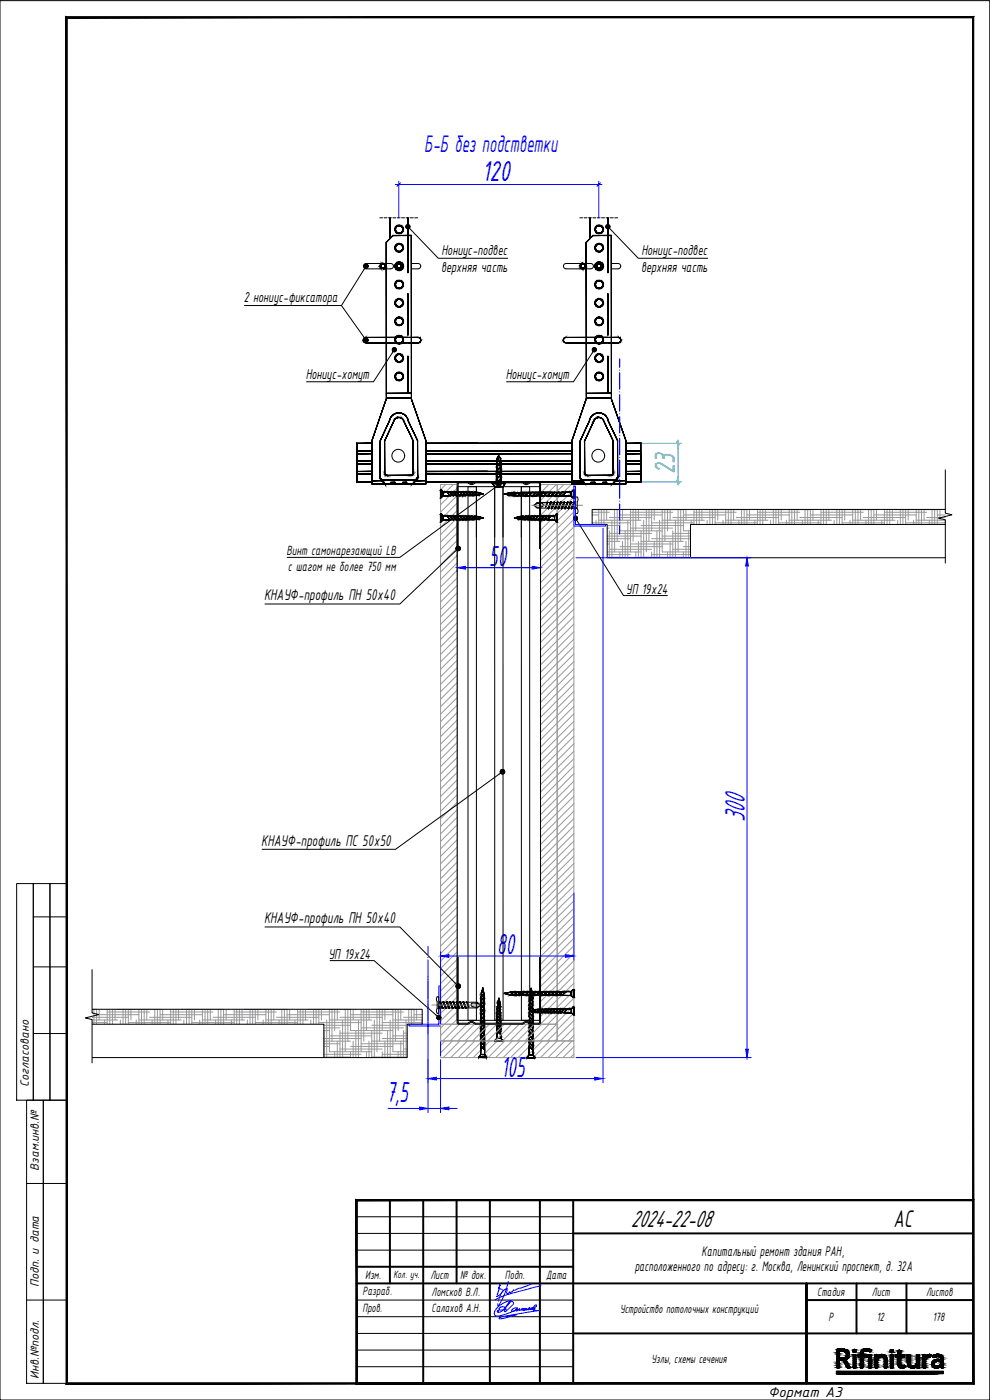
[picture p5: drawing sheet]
<svg xmlns="http://www.w3.org/2000/svg" width="297mm" height="420mm" viewBox="0 0 297 420" stroke-linecap="round" stroke-linejoin="round" font-family="sans-serif">
<defs><g id="words">
<g font-size="9.3" fill="#00f">
<text x="144.7" y="54.4">120</text>
<text x="146.7" y="169.8">50</text>
<text x="223.5" y="246.6" transform="rotate(-90 223.5 246.6)">300</text>
<text x="149.2" y="286.3">80</text>
<text x="150.4" y="323.1">105</text>
<text x="115.9" y="330.8">7,5</text>
</g>
<text font-size="9.3" fill="#0dd" x="202.4" y="142.3" transform="rotate(-90 202.4 142.3)">23</text>
<text font-size="7.9" x="268.1" y="368.2">АС</text>
<text font-size="7.8" fill="#00f" x="127.2" y="45.5">Б-Б без подстветки</text>
<text font-size="7.8" x="189.3" y="368.2">2024-22-08</text>
<g font-size="5">
<text x="79.2" y="180.2">КНАУФ-профиль ПН 50х40</text>
<text x="78.4" y="253.8">КНАУФ-профиль ПС 50х50</text>
<text x="79.2" y="277.1">КНАУФ-профиль ПН 50х40</text>
</g>
<g font-size="4.7">
<text x="132.5" y="76.6">Нониус-подвес</text>
<text x="192.4" y="76.6">Нониус-подвес</text>
<text x="132.4" y="81.6">верхняя часть</text>
<text x="192.4" y="81.6">верхняя часть</text>
<text x="73.1" y="90.8">2 нониус-фиксатора</text>
<text x="91.7" y="113.7">Нониус-хомут</text>
<text x="151.7" y="113.7">Нониус-хомут</text>
<text x="187.8" y="178.1">УП 19х24</text>
<text x="98.6" y="287.7">УП 19х24</text>
<text x="230.5" y="419.2">Формат А3</text>
</g>
<g font-size="4.5">
<text x="210.5" y="376.8">Капитальный ремонт здания РАН,</text>
<text x="190.4" y="381.6">расположенного по адресу: г. Москва, Ленинский проспект, д. 32А</text>
</g>
<g font-size="4.3">
<text x="85.9" y="166.7">Винт самонарезающий LB</text>
<text x="86.3" y="171.3">с шагом не более 750 мм</text>
</g>
<g font-size="3.9">
<text x="8.7" y="326.4" transform="rotate(-90 8.7 326.4)">Согласовано</text>
<text x="11.7" y="351.4" transform="rotate(-90 11.7 351.4)">Взам.инв.№</text>
<text x="109.6" y="383.9">Изм.</text>
<text x="129.1" y="383.9">Лист</text>
<text x="138.1" y="383.9">№ док.</text>
<text x="151.5" y="383.9">Подп.</text>
<text x="163.9" y="383.7">Дата</text>
<text x="11.7" y="386.4" transform="rotate(-90 11.7 386.4)">Подп. и дата</text>
<text x="108.8" y="388.7">Разраб.</text>
<text x="129.5" y="388.8">Ломсков В.Л.</text>
<text x="245.2" y="388.9">Стадия</text>
<text x="261.6" y="388.9">Лист</text>
<text x="277.9" y="388.9">Листов</text>
<text x="108.8" y="393.8">Пров.</text>
<text x="129.5" y="393.8">Салахов А.Н.</text>
<text x="186" y="393.9">Устройство потолочных конструкций</text>
<text x="248.6" y="396.4">Р</text>
<text x="263" y="396.4">12</text>
<text x="279.9" y="396.4">178</text>
<text x="11.7" y="413.9" transform="rotate(-90 11.7 413.9)">Инв.№подл.</text>
<text x="195.5" y="409">Узлы, схемы сечения</text>
</g>
<text font-size="3.4" x="118" y="383.4">Кол. уч.</text>
</g></defs>
<!-- layer: 0 -->
<g fill="none" stroke="#989898" stroke-width=".3">
<path d="M132.2 145.4h5v162h-5zM133.8 145.4l-1.6 1.6M136 145.4l-3.8 3.8M137.2 146.5l-5 5M137.2 148.7l-5 5M137.2 151l-5 5M137.2 153.2l-5 5M137.2 155.4l-5 5.1M137.2 157.7l-5 5M137.2 160l-5 5M162.2 145.4h5v162h-5zM162.5 145.4l-.3 .3"/>
<path d="M164.7 145.4l-2.5 2.5M166.9 145.4l-4.7 4.8M167.2 145.4h5v167h-5zM169.2 145.4l-7 7M171.4 145.4l-9.2 9.2M172.2 146.9l-10 10M172.2 149.1l-10 10M172.2 151.4l-10 10M172.2 153.6l-10 10M172.2 155.9l-10 10M172.2 158.1l-10 10M177.7 153h8.3"/>
<path d="M177.7 153.7h5.1M177.7 154.5h1.9M177.7 156.9h11.5M178.1 152.9v.1M178.8 156.1v1.3M179.6 156.1h12.7M179.6 153v4.4M180.4 152.9v4.5M181.2 152.9v4.5M182 152.9v3.2M182.2 157.7h3.8M182.2 158.5h.6"/>
<path d="M182.8 155.3h12.7M182.8 152.9v.1M182.8 159.3v8.1M183.6 156.1v11.3M184.4 153v12.7M185.2 152.9v9.6M186 154.5h12.7M186 152.9v6.4h12.7M186.8 152.9v3.2M187.6 152.9v.1M187.6 159.3v8.1M188.4 156.1v11.3"/>
<path d="M189.2 153.7h12.7M189.2 158.5h12.7M189.2 153v12.7M189.9 152.9v9.6M190.8 152.9v6.4M191.5 152.9v3.2M192.3 152.9l12.7 .1M192.3 157.7h12.7M192.3 159.3v8.1M193.1 156.1v11.3M193.9 153v12.7M194.7 152.9v9.6"/>
<path d="M195.5 156.9h12.7M195.5 152.9v6.4M196.3 152.9v3.2M197.1 152.9v.1M197.1 159.3v8.1M197.9 156.1v11.3M198.7 156.1h12.7M198.7 153v12.7h8.5M199.5 152.9v9.6M200.3 152.9v6.4M201.1 152.9v3.2M201.9 155.3h12.7"/>
<path d="M201.9 152.9v.1M201.9 159.3v8.1M202.6 156.1v11.3M203.5 153v12.7M204.2 152.9v9.6M205 154.5h12.7M205 152.9v6.4h2.2M205.8 152.9v3.2M206.6 152.9v.1M206.6 159.3v8.1M207.4 156.1v1.3M208.2 153.7h12.7"/>
<path d="M208.2 153v4.4M209 152.9v4.5M209.8 152.9v4.5M210.6 152.9v3.2M211.4 152.9l12.7 .1M212.2 156.1v1.3M213 153v4.4M213.8 152.9v4.5M214.6 156.9h12.7M214.6 152.9v4.5M215.3 152.9v3.2M216.2 152.9v.1"/>
<path d="M216.9 156.1v1.3M217.7 156.1h12.7M217.7 153v4.4M218.5 152.9v4.5M219.3 152.9v4.5M220.1 152.9v3.2M220.9 155.3h12.7M220.9 152.9v.1M221.7 156.1v1.3M222.5 153v4.4M223.3 152.9v4.5M224.1 154.5h12.7"/>
<path d="M224.1 152.9v4.5M224.9 152.9v3.2M225.7 152.9v.1M226.5 156.1v1.3M227.3 153.7h12.7M227.3 153v4.4M228 152.9v4.5M228.9 152.9v4.5M229.6 152.9v3.2M230.4 152.9l12.7 .1M231.2 156.1v1.3M232 153v4.4"/>
<path d="M232.8 152.9v4.5M233.6 156.9h12.7M233.6 152.9v4.5M234.4 152.9v3.2M235.2 152.9v.1M236 156.1v1.3M236.8 156.1h12.7M236.8 153v4.4M237.6 152.9v4.5M238.4 152.9v4.5M239.2 152.9v3.2M240 155.3h12.7"/>
<path d="M240 152.9v.1M240.7 156.1v1.3M241.6 153v4.4M242.3 152.9v4.5M243.1 154.5h12.7M243.1 152.9v4.5M243.9 152.9v3.2M244.7 152.9v.1M245.5 156.1v1.3M246.3 153.7h12.7M246.3 153v4.4M247.1 152.9v4.5"/>
<path d="M247.9 152.9v4.5M248.7 152.9v3.2M249.5 152.9l12.7 .1M250.3 156.1v1.3M251.1 153v4.4M251.9 152.9v4.5M252.7 156.9h12.7M252.7 152.9v4.5M253.4 152.9v3.2M254.3 152.9v.1M255 156.1v1.3M255.8 156.1h12.7"/>
<path d="M255.8 153v4.4M256.6 152.9v4.5M257.4 152.9v4.5M258.2 152.9v3.2M259 155.3h12.7M259 152.9v.1M259.8 156.1v1.3M260.6 153v4.4M261.4 152.9v4.5M262.2 154.5h12.7M262.2 152.9v4.5M263 152.9v3.2"/>
<path d="M263.8 152.9v.1M264.6 156.1v1.3M265.4 153.7h12.7M265.4 153v4.4M266.1 152.9v4.5M267 152.9v4.5M267.7 152.9v3.2M268.5 152.9l12.7 .1M269.3 156.1v1.3M270.1 153v4.4M270.9 152.9v4.5M271.7 156.9h11.9"/>
<path d="M271.7 152.9v4.5M272.5 152.9v3.2M273.3 152.9v.1M274.1 156.1v1.3M274.9 156.1h8.7v1.3M274.9 153v4.4M275.7 152.9v4.5M276.5 152.9v4.5M277.3 152.9v3.2M278.1 155.3h5.5M278.1 152.9v.1M278.8 156.1v1.3"/>
<path d="M279.7 153v4.4M280.4 152.9v4.5M281.2 154.5h2.4M281.2 152.9v4.5M282 152.9v3.2M282.8 152.9v.1M137.2 162.2l-5 5M137.2 164.4l-5 5M137.2 166.7l-5 5M137.2 168.9l-5 5M137.2 171.2l-5 5M137.2 173.4l-5 5"/>
<path d="M137.2 175.7l-5 5M137.2 177.9l-5 5M172.2 160.4l-10 9.9M172.2 162.6l-10 10M172.2 164.8l-10 10.1M172.2 167.1l-10 10M172.2 169.3l-10 10M172.2 171.6l-10 10M172.2 173.8l-10 10M172.2 176.1l-10 10M172.2 178.3l-10 10M182.2 160.9h10.1"/>
<path d="M182.2 161.7h7M182.2 162.5h3.8M182.2 163.3h.6M182.2 165.7h10.1M182.2 166.4h7M182.2 167.2h3.8M182.8 160.1h12.7M182.8 164.8h12.7M186 164.1h12.7M186 165.7v1.7M186.8 162.5v4.9M189.2 163.3h12.7"/>
<path d="M190.8 165.7v1.7M191.5 162.5v4.9M192.3 162.5h12.7M192.3 167.2h12.7M195.5 161.7h11.7M195.5 166.4h11.7M195.5 165.7v1.7M196.3 162.5v4.9M198.7 160.9h8.5M200.3 165.7v1.7M201.1 162.5v4.9M201.9 160.1h5.3"/>
<path d="M201.9 164.8h5.3M205 164.1h2.2M205 165.7v1.7M205.8 162.5v4.9M137.2 180.1l-5 5M137.2 182.4l-5 5M137.2 184.6l-5 5.1M137.2 186.9l-5 5M137.2 189.1l-5 5M137.2 191.4l-5 5M137.2 193.6l-5 5M137.2 195.9l-5 5"/>
<path d="M137.2 198.1l-5 5M172.2 180.6l-10 10M172.2 182.8l-10 10M172.2 185l-10 10.1M172.2 187.3l-10 10M172.2 189.5l-10 10M172.2 191.8l-10 10M172.2 194l-10 10M172.2 196.3l-10 10M172.2 198.5l-10 10M137.2 200.4l-5 5M137.2 202.6l-5 5"/>
<path d="M137.2 204.9l-5 4.9M137.2 207.1l-5 5M137.2 209.3l-5 5M137.2 211.6l-5 5M137.2 213.8l-5 5M137.2 216.1l-5 5M137.2 218.3l-5 5M172.2 200.8l-10 10M172.2 203l-10 10M172.2 205.3l-10 10M172.2 207.5l-10 10M172.2 209.7l-10 10.1"/>
<path d="M172.2 212l-10 10M172.2 214.2l-10 10M172.2 216.5l-10 10M172.2 218.7l-10 10M137.2 220.6l-5 5M137.2 222.8l-5 5M137.2 225.1l-5 5M137.2 227.3l-5 5M137.2 229.6l-5 4.9M137.2 231.8l-5 5M137.2 234l-5 5M137.2 236.3l-5 5"/>
<path d="M137.2 238.5l-5 5M172.2 221l-10 10M172.2 223.2l-10 10M172.2 225.4l-10 10.1M172.2 227.7l-10 10M172.2 229.9l-10 10M172.2 232.2l-10 10M172.2 234.4l-10 10.1M172.2 236.7l-10 10M172.2 238.9l-10 10M137.2 240.8l-5 5M137.2 243l-5 5"/>
<path d="M137.2 245.3l-5 5M137.2 247.5l-5 5M137.2 249.7l-5 5M137.2 252l-5 5M137.2 254.2l-5 5M137.2 256.5l-5 5M137.2 258.7l-5 5M172.2 241.2l-10 10M172.2 243.4l-10 10M172.2 245.7l-10 10M172.2 247.9l-10 10M172.2 250.1l-10 10.1"/>
<path d="M172.2 252.4l-10 10M172.2 254.6l-10 10M172.2 256.9l-10 10M172.2 259.1l-10 10M137.2 261l-5 5M137.2 263.2l-5 5M137.2 265.5l-5 5M137.2 267.7l-5 5M137.2 270l-5 5M137.2 272.2l-5 5M137.2 274.4l-5 5M137.2 276.7l-5 5"/>
<path d="M137.2 278.9l-5 5M167.2 279.9l-5 5M172.2 261.4l-10 10M172.2 263.6l-10 10M172.2 265.9l-10 10M172.2 268.1l-10 10M172.2 270.3l-10 10.1M172.2 272.6l-10 10M172.2 274.8l-5 5M172.2 277.1l-10 10M172.2 279.3l-10 10M137.2 281.2l-5 5"/>
<path d="M137.2 283.4l-5 5M137.2 285.7l-5 5M137.2 287.9l-5 5M137.2 290.2l-5 5M137.2 292.4l-5 5M137.2 294.7l-5 5M137.2 296.9l-5 5M137.2 299.1l-5 5M167.2 291.1l-5 5M172.2 281.6l-10 10M172.2 283.8l-10 10M172.2 286.1l-5 5"/>
<path d="M172.2 288.3l-10 10M172.2 290.6l-10 10M172.2 292.8l-10 10M172.2 295l-10 10.1M172.2 297.3l-10 10M172.2 299.5l-7.9 7.9M27.6 302.9h1.4M27.6 305.3h10.9M27.6 306.1h7.7M27.6 306.9h4.6M28.2 302.9v4.5M29 304.5h12.7"/>
<path d="M29 302.9v4.5M29.8 302.9v3.2M30.6 302.9h.1M31.3 306.1v1.3M32.2 303.7h12.7M32.2 302.9v4.5M32.9 302.9v4.5M33.7 302.9v4.5M34.5 302.9v3.2M35.3 302.9h12.7M36.1 306.1v1.3M36.9 302.9v4.5"/>
<path d="M37.7 302.9v4.5M38.5 306.9h12.7M38.5 302.9v4.5M39.3 302.9v3.2M40.1 302.9h.1M40.9 306.1v1.3M41.7 306.1h12.7M41.7 302.9v4.5M42.5 302.9v4.5M43.3 302.9v4.5M44 302.9v3.2M44.9 305.3h12.7"/>
<path d="M44.9 302.9h.1M45.6 306.1v1.3M46.4 302.9v4.5M47.2 302.9v4.5M48 304.5h12.7M48 302.9v4.5M48.8 302.9v3.2M49.6 302.9h.1M50.4 306.1v1.3M51.2 303.7h12.7M51.2 302.9v4.5M52 302.9v4.5"/>
<path d="M52.8 302.9v4.5M53.6 302.9v3.2M54.4 302.9h12.7M55.2 306.1v1.3M56 302.9v4.5M56.7 302.9v4.5M57.6 306.9h12.7M57.6 302.9v4.5M58.3 302.9v3.2M59.1 302.9h.1M59.9 306.1v1.3M60.7 306.1h12.7"/>
<path d="M60.7 302.9v4.5M61.5 302.9v4.5M62.3 302.9v4.5M63.1 302.9v3.2M63.9 305.3h12.7M63.9 302.9h.1M64.7 306.1v1.3M65.5 302.9v4.5M66.3 302.9v4.5M67.1 304.5h12.7M67.1 302.9v4.5M67.9 302.9v3.2"/>
<path d="M68.7 302.9h.1M69.4 306.1v1.3M70.3 303.7h12.7M70.3 302.9v4.5M71 302.9v4.5M71.8 302.9v4.5M72.6 302.9v3.2M73.4 302.9h12.7M74.2 306.1v1.3M75 302.9v4.5M75.8 302.9v4.5M76.6 306.9h12.7"/>
<path d="M76.6 302.9v4.5M77.4 302.9v3.2M78.2 302.9h.1M79 306.1v1.3M79.8 306.1h12.7M79.8 302.9v4.5M80.6 302.9v4.5M81.4 302.9v4.5M82.1 302.9v3.2M83 305.3h12.7M83 302.9h.1M83.7 306.1v1.3"/>
<path d="M84.5 302.9v4.5M85.3 302.9v4.5M86.1 304.5h12.7M86.1 302.9v4.5M86.9 302.9v3.2M87.7 302.9h.1M88.5 306.1v1.3M89.3 303.7h12.7M89.3 302.9v4.5M90.1 302.9v4.5M90.9 302.9v4.5M91.7 302.9v3.2"/>
<path d="M92.5 302.9h12.7M93.3 306.1v1.3M94.1 302.9v4.5M94.8 302.9v4.5M95.7 306.9h12.7M95.7 302.9v4.5M96.4 302.9v3.2M97.2 307.7h8M97.2 308.5h4.8M97.2 311.7h11.2M97.2 312.5h8M97.2 313.2h4.8"/>
<path d="M97.2 314h1.6M97.2 316.4h11.2M97.2 317.2h8M97.2 302.9h.1M98 306.1v11.3M98.8 306.1h12.7M98.8 309.3h-1.6v8.1M98.8 310.9h12.7M98.8 302.9v12.7h12.7M99.6 302.9v9.6M100.4 302.9v6.4M100.4 315.6v1.8"/>
<path d="M101.2 302.9v3.2M101.2 312.5v4.9M102 305.3h12.7M102 310.1h12.7M102 314.8h12.7M102 302.9h.1M102 309.3v8.1M102.8 306.1v11.3M103.6 302.9v12.7M104.4 302.9v9.6M105.2 304.5h12.7M105.2 302.9v6.4h12.7"/>
<path d="M105.2 314h12.7M105.2 315.6v1.8M106 302.9v3.2M106 312.5v4.9M106.8 302.9h.1M106.8 309.3v8.1M107.5 306.1v11.3M108.4 303.7h12.7M108.4 308.5h12.7M108.4 313.2h12.7M108.4 302.9v12.7M109.1 302.9v9.6"/>
<path d="M109.9 302.9v6.4M109.9 315.6v1.8M110.7 302.9v3.2M110.7 312.5v4.9M111.5 302.9h12.7M111.5 307.7h10.7M111.5 312.5h10.7M111.5 317.2h10.7M111.5 309.3v8.1M112.3 306.1v11.3M113.1 302.9v12.7M113.9 302.9v9.6"/>
<path d="M114.7 306.9h12M114.7 311.7h7.5M114.7 316.4h7.5M114.7 302.9v6.4M114.7 315.6v1.8M115.5 302.9v3.2M115.5 312.5v4.9M116.3 302.9h.1M116.3 309.3v8.1M117.1 306.1v11.3M117.9 306.1h8.8M117.9 310.9h4.3"/>
<path d="M117.9 302.9v12.7h4.3M118.7 302.9v9.6M119.5 302.9v6.4M119.5 315.6v1.8M120.2 302.9v3.2M120.2 312.5v4.9M121.1 305.3h5.6M121.1 310.1h1.1M121.1 314.8h1.1M121.1 302.9h.1M121.1 309.3v8.1M121.8 306.1v11.3"/>
<path d="M122.6 302.9v4.5M123.4 302.9v4.5M124.2 304.5h2.5M124.2 302.9v4.5M125 302.9v3.2M125.8 302.9h.1M126.6 306.1v1.3M132.2 312.4h40v5h-40zM132.2 307.4h35v5h-35zM133.3 307.4l-1.1 1.1M133.5 312.4l-1.3 1.3M135.6 307.4l-3.4 3.4"/>
<path d="M135.8 312.4l-3.6 3.6M137.2 301.4l-5 5M137.2 303.6l-3.8 3.8M137.2 305.9l-1.5 1.5M137.8 307.4l-5 5M138 312.4l-5 5M140.1 307.4l-5 5M140.3 312.4l-5 5M142.3 307.4l-5 5M142.5 312.4l-5 5M144.6 307.4l-5 5M144.7 312.4l-5 5"/>
<path d="M146.8 307.4l-5 5M147 312.4l-5 5M149.1 307.4l-5 5M149.2 312.4l-5 5M151.3 307.4l-5 5M151.5 312.4l-5 5M153.5 307.4l-5 5M153.7 312.4l-5 5M155.8 307.4l-5 5M156 312.4l-5 5M158 307.4l-5 5M158.2 312.4l-5 5"/>
<path d="M160.3 307.4l-5 5M160.5 312.4l-5.1 5M162.5 307.4l-5 5M162.7 312.4l-5 5M164.8 307.4l-5 5M165 312.4l-5 5M167 307.4l-5 5M167.2 309.5l-2.9 2.9M167.2 311.7l-.7 .7M167.2 312.4l-5 5M169.4 312.4l-5 5M171.7 312.4l-5 5"/>
<path d="M172.2 314.1l-3.3 3.3M172.2 316.4l-1 1M172.2 301.8l-5.6 5.6M172.2 304l-5 5M172.2 306.3l-5 5M172.2 308.5l-3.9 3.9M172.2 310.7l-1.6 1.7"/>
</g>
<g fill="none" stroke="#000" stroke-width=".3">
<path d="M0 .2h297v420h-297zM123.2 68.9l8.3 8.6h20.8M183.2 68.9l8.3 8.6h20.8M73.4 91.7h29l7.1 9.9M109.2 80.9l-6.8 10.8M117.7 106l-5.6 8.6h-20.1M177.7 106l-5.6 8.6h-20.1M137.2 146.1h25v160.1h-25zM140.4 146.1h2.5v160.1h-2.5zM140.6 145.1a1.54 1.54 0 0 0 2.1-.2h14.1a1.6 1.6 0 0 0 2.4 0h2.5l.2 .2v19.5h.3v-19.5l-.5-.5h-2.8a1.31 1.31 0 0 1-2.1 0h-14.3a1.33 1.33 0 0 1-2.1 0h-2.7l-.5 .5v19.5h.3v-19.5l.2-.2 2.9 .2M142.9 146.1v15.1M148.4 146.1h2.5v160.1h-2.5z"/>
<path d="M148.4 146.1v15.1M148.8 146.2l-28.8 21.1h-33.8M150.9 146.1v15.1M156.4 146.1h2.5v160.1h-2.5zM156.4 146.1v15.1M160.2 151.6l1.2-.5 1.2-.1 .4 .3-.1 .6-.6 .3-1.1 .1-.6-.3M161.2 151.2v-.4l-1 .8 1 .9h3.3M164.2 150.8l-.5 1.5 .7-1.5M164.3 150.6l-.1 .2h-3M164.4 150.8l-.1-.2-.6 1.7M164.4 150.8h.8M164.5 152.5v.2l.2-.2"/>
<path d="M164.5 152.5l.8-1.9-.6 1.9M164.5 152.5v.2l.2-.2-.2 .2zM164.7 152.5h.8M165.2 150.8l.1-.2-.8 2.1 .2-.2M165.2 150.8l-.7 1.7M165.4 150.8l-.1-.2-.8 2.1v-.2M165.4 150.8h.8M165.4 150.8l-.7 1.7M165.5 152.5v.2l.2-.2M165.5 152.5l.8-1.9-.6 1.9M165.5 152.5v.2l.2-.2-.2 .2zM165.7 152.5h.8"/>
<path d="M166.2 150.8l.1-.2-.8 2.1 .2-.2M166.2 150.8l-.7 1.7M166.4 150.8l-.1-.2-.8 2.1v-.2M166.4 150.8h.8M166.4 150.8l-.7 1.7M166.5 152.5v.2l.2-.2M166.5 152.5l.8-1.9-.6 1.9M166.5 152.5v.2l.2-.2-.2 .2zM166.7 152.5h.8M167.2 150.8l.1-.2-.8 2.1 .2-.2M167.2 150.8l-.7 1.7M167.4 150.8l-.1-.2-.8 2.1v-.2"/>
<path d="M167.4 150.8h.8M167.4 150.8l-.7 1.7M167.5 152.5v.2l.2-.2M167.5 152.5l.8-1.9-.6 1.9M167.5 152.5v.2l.2-.2-.2 .2zM167.7 152.5h.8M168.2 150.8l.1-.2-.8 2.1 .2-.2M168.2 150.8l-.7 1.7M168.4 150.8l-.1-.2-.8 2.1v-.2M168.4 150.8h.8M168.4 150.8l-.7 1.7M168.5 152.5v.2l.2-.2"/>
<path d="M168.5 152.5l.8-1.9-.6 1.9M168.5 152.5v.2l.2-.2-.2 .2zM168.7 152.5h.8M169.2 150.8l.1-.2-.8 2.1 .2-.2M169.2 150.8l-.7 1.7M169.4 150.8l-.1-.2-.8 2.1v-.2M169.4 150.8h.8M169.4 150.8l-.7 1.7M169.5 152.5v.2l.2-.2M169.5 152.5l.8-1.9-.6 1.9M169.5 152.5v.2l.2-.2-.2 .2zM169.7 152.5h.8"/>
<path d="M170.2 150.8l.1-.2-.8 2.1 .2-.2M170.2 150.8l-.7 1.7M170.4 150.8l-.1-.2-.8 2.1v-.2M170.4 150.8h.8M170.4 150.8l-.7 1.7M170.5 152.5v.2l.2-.2M170.5 152.5l.8-1.9-.6 1.9M170.5 152.5v.2l.2-.2-.2 .2zM170.7 152.5h.8M171.2 150.8l.1-.2-.8 2.1 .2-.2M171.2 150.8l-.7 1.7M171.4 150.8l-.1-.2-.8 2.1v-.2"/>
<path d="M171.4 150.8h.8M171.4 150.8l-.7 1.7M171.5 152.5v.2l.2-.2M171.5 152.5l.8-1.9-.6 1.9M171.5 152.5v.2l.2-.2-.2 .2zM171.7 152.5h.8M172.2 150.8l.1-.2-.8 2.1 .2-.2M172.2 150.8l-.7 1.7M172.4 150.8l-.1-.2-.8 2.1v-.2M172.4 150.8h.3M172.4 150.8l-.7 1.7M172.5 152.5l.2-.5-.2 .7 .2-.2"/>
<path d="M172.5 152.5v.2l.2-.4-.2 .4M172.5 152.5v.2l.2-.2-.2 .2zM172.7 152.5h.1M172.7 152.5l-.2 .2M173.2 149.2a1.17 1.17 0 0 1 0 1.4v2.1a1.13 1.13 0 0 1 0 1.4h-.5v-4.9h.5M173.3 156.5l13.8 22.2h13.2M283.6 152.9h-105.9v4.5h4.5v10h25v-10h76.4M283.6 141v13l2 .5-4 1 2 .5v13M136.5 165.5l-16.5 15.8h-40.5M207.2 167.4h76.4M149.7 232.4l-31 22.5h-40M5 265.2h5v65h-5z"/>
<path d="M10 265.2h5v65h-5zM10 275.2h10M15 265.2h5v65h-5zM79.5 278.2h40.5l16.6 16.8M10 290.2h10M27.6 291v13l2 .5-4 1 2 .5v13M99 288.3h13.2l18.6 16.3M131.2 299.2h.5v4.9h-.5a1.2 1.2 0 0 1 0-1.4v-2.1a1.14 1.14 0 0 1 0-1.4zM10 310.2h10M27.6 302.9h99.1v4.5h-4.5v10h-25v-10h-69.6M27.6 317.4h69.6M131.7 302.5l.1 .2-.1-.7 .2 .5"/>
<path d="M131.7 302.5l.1 .2 .1-.2-.1 .2zM131.7 302.5h.1M131.7 302.5l.1 .2M131.7 300.8h.3M131.9 302.5l-.1 .2-.1-.4 .1 .4M131.9 302.5h.8M132 300.8v-.2l.8 2.1 .1-.2M132 300.8l.7 1.7M132.2 300.8l-.2-.2 .8 2.1-.1-.2M132.2 300.8h.7M132.2 300.8l.7 1.7M132.7 302.5l.1 .2 .1-.2"/>
<path d="M132.7 302.5l-.7-1.9 .9 1.9M132.7 302.5l.1 .2 .1-.2-.1 .2zM132.9 302.5h.8M132.9 300.8l.1-.2 .8 2.1 .1-.2M132.9 300.8l.8 1.7M133.2 300.8l-.2-.2 .8 2.1-.1-.2M133.2 300.8h.8M133.2 300.8l.7 1.7M133.7 302.5l.1 .2 .1-.2M133.7 302.5l-.7-1.9 .9 1.9M133.7 302.5l.1 .2 .1-.2-.1 .2zM133.9 302.5h.8"/>
<path d="M134 300.8v-.2l.8 2.1 .1-.2M134 300.8l.7 1.7M134.2 300.8l-.2-.2 .8 2.1-.1-.2M134.2 300.8h.8M134.2 300.8l.7 1.7M134.7 302.5l.1 .2 .1-.2M134.7 302.5l-.7-1.9 .9 1.9M134.7 302.5l.1 .2 .1-.2-.1 .2zM134.9 302.5h.8M135 300.8v-.2l.8 2.1 .1-.2M135 300.8l.7 1.7M135.2 300.8l-.2-.2 .8 2.1-.1-.2"/>
<path d="M135.2 300.8h.8M135.2 300.8l.7 1.7M135.7 302.5l.1 .2 .1-.2M135.7 302.5l-.7-1.9 .9 1.9M135.7 302.5l.1 .2 .1-.2-.1 .2zM135.9 302.5h.8M136 300.8v-.2l.8 2.1 .1-.2M136 300.8l.7 1.7M136.2 300.8l-.2-.2 .8 2.1-.1-.2M136.2 300.8h.7M136.2 300.8l.7 1.7M136.7 302.5l.1 .2 .1-.2"/>
<path d="M136.7 302.5l-.7-1.9 .9 1.9M136.7 302.5l.1 .2 .1-.2-.1 .2zM136.9 302.5h.8M136.9 300.8l.1-.2 .8 2.1 .1-.2M136.9 300.8l.8 1.7M137.2 300.8l-.2-.2 .8 2.1-.1-.2M137.2 300.8h.8M137.2 300.8l.7 1.7M137.7 302.5l.1 .2 .1-.2M137.7 302.5l-.7-1.9 .9 1.9M137.7 302.5l.1 .2 .1-.2-.1 .2zM137.9 302.5h.8"/>
<path d="M138 300.8v-.2l.8 2.1 .1-.2M138 300.8l.7 1.7M138.2 300.8l-.2-.2 .8 2.1-.1-.2M138.2 300.8h.8M138.2 300.8l.7 1.7M138.7 302.5l.1 .2 .1-.2M138.7 302.5l-.7-1.9 .9 1.9M138.7 302.5l.1 .2 .1-.2-.1 .2zM138.9 302.5h.8M139 300.8v-.2l.8 2.1 .1-.2M139 300.8l.7 1.7M139.2 300.8l-.2-.2 .8 2.1-.1-.2"/>
<path d="M139.2 300.8h.8M139.2 300.8l.7 1.7M139.7 302.5l.1 .2 .1-.2M139.7 302.5l-.7-1.9 .9 1.9M139.7 302.5l.1 .2 .1-.2-.1 .2zM140 300.8v-.2l.7 1.6M140 300.8l.7 1.4-.5-1.4M140 300.6l.2 .2h3M140.6 306.9l-2.9 .2-.2-.2v-19.5h-.3v19.5l.5 .5h2.7a1.33 1.33 0 0 1 2.1 0h14.3a1.31 1.31 0 0 1 2.1 0h2.8l.5-.5v-19.5h-.3v19.5l-.2 .2h-2.7a1.59 1.59 0 0 0-2.4 0h-14a1.36 1.36 0 0 0-2-.2M143.2 301.1v-.3l1 .8-1 .9h-3.3M144.2 301.6l-1.1-.5h-.6h-.9l-.2 .3v.5l.6 .3 1 .1 .8-.3M8 330.2h5v85h-5z"/>
<path d="M13 330.2h7v85h-7zM8 355.2h12M8 390.2h12"/>
</g>
<g fill="none" stroke="#00f" stroke-width=".3">
<path d="M118.6 55.4h62M119.6 54.4v11M120.1 54.9l-1 1M179.6 54.4v11M180.1 54.9l-1 1M185.9 107.7v2.6M185.9 111v.1M185.9 111.8v5M185.9 117.6h.1M185.9 118.4v5M185.9 124.1v.1M185.9 125v5"/>
<path d="M185.9 130.7v.1M185.9 131.5v5M185.9 137.3h.1M185.9 138.1v5M137.2 157v14.6M162.2 158.3v13.3M172.2 145.9h.5v11.5h9v.5h-9.5zM180.9 158.5v166.5M185.9 143.8v.1M185.9 144.7v4.9M185.9 150.4v.1M185.9 151.2v5"/>
<path d="M185.9 157h.1M185.9 157.8v2.5M139.7 170.4h20M172.8 167.4h52.6M224.1 169.9v145M172.2 268v20.2M128.4 284v2.6M128.4 287.3v.1M128.4 288.1v45.8M131.7 295.9h.5v12h-9.5v-.5h9zM132.2 285.7v31.1M134.7 286.9h35"/>
<path d="M132.2 318v15.9M172.8 317.4h52.6M116.5 332.7h9.4M128.4 332.7h3.8M130.9 323.7h47.5M134.7 332.7h2.5"/>
</g>
<g fill="#00f" stroke="#00f" stroke-width=".3">
<path d="M223.7 314.9h.9l-.5 2.5z"/>
<path d="M224.1 167.4l.5 2.5h-.9z"/>
<path d="M132.2 286.9l2.5-.4v.8z"/>
<path d="M169.7 286.5l2.5 .4-2.5 .4z"/>
<path d="M137.2 170.4l2.5-.4v.8z"/>
<path d="M159.7 170l2.5 .4-2.5 .4z"/>
<path d="M132.2 332.7l2.5-.5v.9z"/>
<path d="M125.9 332.2l2.5 .5-2.5 .4z"/>
<path d="M128.4 323.7l2.5-.4v.8z"/>
<path d="M178.4 323.3l2.5 .4-2.5 .4z"/>
</g>
<!-- layer: Optic_axis -->
<path d="M159.6 151.6h15.2M129.6 301.6h15.2" fill="none" stroke="#ff7f00" stroke-width=".3"/>
<g fill="#000" stroke="#000" stroke-width=".3">
<path d="M110.2 79.4l.1 .1-.5 .4zM122 67.6l.2-.1 .2 .5zM182 67.6l.2-.1 .2 .5zM118.6 104.5l.2 .1-.5 .4zM178.6 104.5l.2 .1-.5 .4zM149.7 145.5l.4-.3 .1 .2zM172.4 155l.2-.1 .1 .6zM131.7 305.4l.4 .4-.2 .1z"/>
<path d="M109.5 79.4l-.2 .2 .5 .3zM109.3 79.6l.5 .3-.6-.1zM109.2 79.8v.2l.6-.1z"/>
<path d="M109.9 79.3l-.1 .6 .4-.5zM109.7 79.3h.2l-.1 .6zM109.5 79.4l.3 .5-.1-.6z"/>
<path d="M114.2 79.7v.2zM114.3 79.7l-.1 .2zM114.2 79.9v.2zM114.2 79.9v.2zM114.2 80.1l.1 .2zM114.3 80.1v.2zM114.3 80.3l.2 .2zM114.3 80.3l.2 .2zM114.5 80.4l.2 .1zM114.5 80.4l.2 .1zM114.7 80.5l.2 .1zM114.7 80.5l.2 .1zM114.9 80.5h.2zM114.9 80.5h.2zM115.1 80.5h.2zM115.1 80.5h.2zM115.3 80.4l.1-.1zM115.3 80.4l.1-.1zM115.5 80.1l-.1 .2zM115.5 80.1l-.1 .2zM115.6 79.9l-.1 .2zM115.5 79.9v.2zM115.5 79.7l.1 .2zM115.5 79.7v.2zM115.4 79.5l.1 .2zM115.4 79.5l.1 .2zM115.3 79.3l.1 .2zM115.3 79.3l.1 .2zM115.1 79.2l.2 .2zM115.1 79.2l.2 .2zM114.9 79.2h.2zM114.9 79.2l.2 .1zM114.7 79.2h.2zM114.7 79.2h.2zM114.5 79.3l.2-.1zM114.5 79.3h.2zM114.3 79.5l.2-.2zM114.3 79.5l.2-.1zM114.3 79.5l-.1 .2zM114.3 79.5l-.1 .2z"/>
<path d="M115.9 72.7l.1 46.6zM115.9 72.7l.1 46.6z"/>
<path d="M116.9 65.4l.1 6.2zM116.9 65.4l.1 6.2z"/>
<path d="M117.9 70.7l-2 2zM117.9 70.7l-2 2z"/>
<path d="M119.1 79.7v.2zM119.1 79.7v.2zM119.1 79.9v.2zM119.1 79.9v.2zM119.1 80.1l.1 .2zM119.1 80.1l.1 .2zM119.2 80.3l.1 .2zM119.2 80.3l.1 .2zM119.3 80.5h.2zM119.4 80.4l.1 .1zM119.5 80.5l.3 .1zM119.5 80.5l.3 .1zM119.8 80.5h.2zM119.8 80.5h.2zM120 80.5h.2zM120 80.5h.2zM120.1 80.4l.2-.1zM120.3 80.3l-.2 .1zM120.4 80.1l-.1 .2zM120.4 80.1l-.1 .2zM120.5 79.9l-.1 .2zM120.4 79.9v.2zM120.4 79.7l.1 .2zM120.4 79.7v.2zM120.3 79.5l.1 .2zM120.3 79.5l.1 .2zM120.2 79.3l.1 .2zM120.2 79.3l.1 .2zM120 79.2l.1 .2zM120 79.2l.1 .2zM119.8 79.2h.2zM119.8 79.2l.2 .1zM119.5 79.2h.3zM119.5 79.2h.3zM119.3 79.3l.2-.1zM119.3 79.3h.2zM119.2 79.5l.2-.1zM119.2 79.5l.2-.1zM119.2 79.5l-.1 .2zM119.2 79.5l-.1 .2z"/>
<path d="M120.9 74.4v.3zM120.8 74.4v.2zM120.9 74l-.1 .4zM120.8 74.1v.3zM120.8 73.8v.3zM120.7 73.8l.1 .3zM120.6 73.5l.1 .3zM120.6 73.5l.1 .3zM120.4 73.3l.1 .3zM120.4 73.3l.1 .3zM120.1 73.2l.2 .2zM120.1 73.2l.2 .2zM119.8 73.2l.2 .1zM119.8 73.2l.2 .1zM119.4 73.2l.4 .1zM119.4 73.2l.4 .1zM119.1 73.3l.3-.1zM119.1 73.3h.4zM118.9 73.5l.3-.1zM118.9 73.5l.3-.1zM118.9 73.5l-.2 .3zM118.7 73.8l.3-.2zM118.7 73.8l-.1 .2zM118.8 73.8l-.2 .2zM118.6 74v.4zM118.7 74.1l-.1 .3zM118.6 74.4v.3zM118.7 74.4l-.1 .3zM118.6 74.7l.1 .3zM118.7 74.6v.4zM118.7 75l.2 .2zM118.8 74.9l.1 .3zM118.9 75.2l.2 .2zM119 75.1l.1 .3zM119.2 75.3l.2 .2zM119.2 75.3l.2 .2zM119.5 75.4l.3 .2zM119.5 75.4l.3 .2zM119.8 75.4l.3 .1zM119.8 75.4l.3 .1zM120 75.4h.4zM120 75.4h.4zM120.3 75.3l.3-.1zM120.3 75.3l.3-.1zM120.5 75.1l.3-.1zM120.7 74.9l-.2 .2zM120.9 74.7l-.2 .2zM120.8 74.6l-.1 .3z"/>
<path d="M120.9 68.8l-.1 .3zM120.8 68.8v.3zM120.9 68.5l-.1 .3zM120.8 68.6v.2zM120.8 68.2v.4zM120.7 68.3l.1 .3zM120.6 68l.1 .3zM120.5 68.1l.2 .2zM120.4 67.8l.1 .3zM120.4 67.8l.1 .3zM120.1 67.7l.2 .2zM120.1 67.7l.2 .2zM119.8 67.6l.2 .2zM119.8 67.6l.2 .2zM119.4 67.7l.4 .1zM119.4 67.7l.4 .1zM119.1 67.8h.4zM119.1 67.8h.4zM118.9 68l.3-.1zM118.9 68l.3-.1zM118.9 68l-.2 .2zM118.7 68.2l.3-.1zM118.7 68.2l-.1 .3zM118.8 68.3l-.2 .2zM118.6 68.5v.3zM118.7 68.6l-.1 .2zM118.6 68.8v.4zM118.7 68.8l-.1 .4zM118.6 69.2l.1 .2zM118.7 69.1v.3zM118.7 69.4l.2 .3zM118.8 69.4l.1 .3zM118.9 69.7l.2 .2zM119 69.6l.1 .3zM119.2 69.8l.2 .2zM119.2 69.8l.2 .2zM119.5 69.9l.3 .1zM119.5 69.9l.3 .1zM119.8 69.9l.3 .1zM119.8 69.9l.3 .1zM120 69.9h.4zM120 69.9h.4zM120.3 69.8l.3-.1zM120.3 69.8l.3-.1zM120.5 69.6l.3-.2zM120.7 69.4l-.2 .2zM120.9 69.2l-.1 .2zM120.8 69.1l-.1 .3z"/>
<path d="M121.8 68.2l.1 .2 .5-.4zM121.9 68.4l.5-.4-.3 .6zM122.4 68l-.3 .6h.3z"/>
<path d="M122 67.6l-.2 .2 .6 .2zM121.8 67.8l.6 .2h-.6zM121.8 68v.2l.6-.2z"/>
<path d="M122.3 65.4l.1 5.3zM122.3 65.4l.1 5.3z"/>
<path d="M122.4 68v.6h.2zM122.4 68l.4 .5-.2 .1zM122.4 68l.4 .5 .1-.2z"/>
<path d="M122.6 67.5l-.2 .5 .4-.4zM122.4 67.4l.2 .1-.2 .5zM122.2 67.5l.2 .5v-.6z"/>
<path d="M122.4 68l.5 .3 .1-.3zM122.4 68l.5-.2 .1 .2zM122.4 68l.5-.2-.1-.2z"/>
<path d="M117.9 70.7l5.5-.1zM117.9 70.6h5.5z"/>
<path d="M123.4 70.7l.1 48.7zM123.4 70.7l.1 48.7z"/>
<path d="M174.2 79.7v.2zM174.3 79.7l-.1 .2zM174.2 79.9v.2zM174.2 79.9v.2zM174.2 80.1l.1 .2zM174.3 80.1v.2zM174.3 80.3l.2 .2zM174.3 80.3l.2 .2zM174.5 80.5h.2zM174.5 80.4l.2 .1zM174.7 80.5l.2 .1zM174.7 80.5l.2 .1zM174.9 80.5h.2zM174.9 80.5h.2zM175.1 80.5h.2zM175.1 80.5h.2zM175.3 80.4l.2-.1zM175.3 80.4l.2-.1zM175.5 80.1l-.1 .2zM175.5 80.1l-.1 .2zM175.6 79.9l-.1 .2zM175.5 79.9v.2zM175.5 79.7l.1 .2zM175.5 79.7v.2zM175.5 79.5v.2zM175.5 79.5v.2zM175.3 79.3l.1 .2zM175.3 79.3l.1 .2zM175.1 79.2l.2 .2zM175.1 79.2l.2 .2zM174.9 79.2h.2zM174.9 79.2l.2 .1zM174.7 79.2h.2zM174.7 79.2h.2zM174.5 79.3l.2-.1zM174.5 79.3h.2zM174.3 79.5l.2-.1zM174.3 79.5l.2-.1zM174.3 79.5l-.1 .2zM174.3 79.5l-.1 .2z"/>
<path d="M175.9 72.7l.1 46.6zM175.9 72.7l.1 46.6z"/>
<path d="M176.9 65.4l.1 6.2zM176.9 65.4l.1 6.2z"/>
<path d="M177.9 70.7l-2 2zM177.9 70.7l-2 2z"/>
<path d="M179.1 79.7l-.1 .2zM179.1 79.7l-.1 .2zM179 79.9l.1 .2zM179.1 79.9v.2zM179.1 80.1l.1 .2zM179.1 80.1l.1 .2zM179.2 80.3l.1 .2zM179.2 80.3l.1 .2zM179.4 80.4l.1 .1zM179.4 80.4l.1 .1zM179.6 80.5l.1 .1zM179.6 80.5l.1 .1zM179.7 80.5h.3zM179.7 80.5h.3zM180 80.5h.2zM180 80.5h.2zM180.1 80.4l.2-.1zM180.1 80.4l.2-.1zM180.4 80.1l-.1 .2zM180.4 80.1l-.1 .2zM180.5 79.9l-.1 .2zM180.4 79.9v.2zM180.4 79.7l.1 .2zM180.4 79.7v.2zM180.3 79.5l.1 .2zM180.3 79.5l.1 .2zM180.2 79.3l.1 .2zM180.1 79.4l.2 .1zM180 79.2l.2 .1zM180 79.2l.1 .2zM179.7 79.2h.3zM179.7 79.2l.3 .1zM179.5 79.2h.2zM179.5 79.2h.2zM179.3 79.3l.2-.1zM179.3 79.3h.3zM179.3 79.3l-.1 .2zM179.2 79.5l.2-.1zM179.2 79.5l-.1 .2zM179.2 79.5l-.1 .2z"/>
<path d="M181 74.4l-.1 .3zM180.8 74.4v.2zM180.9 74l-.1 .4zM180.8 74.1v.3zM180.8 73.8v.3zM180.7 73.8l.1 .3zM180.6 73.5l.1 .3zM180.6 73.5l.1 .3zM180.4 73.3l.1 .3zM180.4 73.3l.1 .3zM180.1 73.2l.2 .2zM180.1 73.2l.2 .2zM179.7 73.2l.3 .1zM179.7 73.2l.3 .1zM179.5 73.2l.2 .1zM179.5 73.2l.2 .1zM179.2 73.3l.3-.1zM179.2 73.3h.3zM178.9 73.5l.3-.1zM178.9 73.5l.3-.1zM178.9 73.5l-.2 .3zM178.7 73.8l.3-.2zM178.7 73.8l-.1 .2zM178.8 73.8l-.2 .2zM178.6 74v.4zM178.7 74.1l-.1 .3zM178.6 74.4v.3zM178.7 74.4l-.1 .3zM178.6 74.7l.1 .3zM178.7 74.6v.4zM178.7 75l.2 .2zM178.8 74.9l.1 .3zM178.9 75.2l.3 .2zM179 75.1l.2 .3zM179.2 75.3l.3 .2zM179.2 75.3l.3 .2zM179.5 75.4l.2 .2zM179.5 75.4l.2 .2zM179.7 75.4l.4 .1zM179.7 75.4l.4 .1zM180 75.4h.4zM180 75.4h.4zM180.3 75.3l.3-.1zM180.3 75.3l.3-.1zM180.5 75.1l.3-.1zM180.7 74.9l-.2 .2zM180.9 74.7l-.2 .2zM180.8 74.6l-.1 .3z"/>
<path d="M181 68.8l-.2 .3zM180.8 68.8v.3zM180.9 68.5l-.1 .3zM180.8 68.6v.2zM180.8 68.2v.4zM180.7 68.3l.1 .3zM180.6 68l.1 .3zM180.6 68l.1 .3zM180.4 67.8l.1 .3zM180.4 67.8l.1 .3zM180.1 67.7l.2 .2zM180.1 67.7l.2 .2zM179.7 67.6l.3 .2zM179.7 67.6l.3 .2zM179.5 67.7l.2 .1zM179.5 67.7l.2 .1zM179.2 67.8h.3zM179.2 67.8h.3zM178.9 68l.3-.1zM178.9 68l.3-.1zM178.9 68l-.2 .2zM178.7 68.2l.3-.1zM178.7 68.2l-.1 .3zM178.8 68.3l-.2 .2zM178.6 68.5v.3zM178.7 68.6l-.1 .2zM178.6 68.8v.4zM178.7 68.8l-.1 .4zM178.6 69.2l.1 .2zM178.7 69.1v.3zM178.7 69.4l.2 .3zM178.8 69.4l.1 .3zM178.9 69.7l.3 .2zM179 69.6l.2 .3zM179.2 69.8l.3 .2zM179.2 69.8l.3 .2zM179.5 69.9l.2 .1zM179.5 69.9l.2 .1zM179.7 69.9l.4 .1zM179.7 69.9l.4 .1zM180 69.9h.4zM180 69.9h.4zM180.3 69.8l.3-.1zM180.3 69.8l.3-.1zM180.5 69.6l.3-.2zM180.7 69.4l-.2 .2zM180.9 69.2l-.1 .2zM180.8 69.1l-.1 .3z"/>
<path d="M181.8 68.2l.1 .2 .5-.4zM181.9 68.4l.5-.4-.3 .6zM182.4 68l-.3 .6h.3z"/>
<path d="M182 67.6l-.2 .2 .6 .2zM181.8 67.8l.6 .2h-.6zM181.8 68v.2l.6-.2z"/>
<path d="M182.4 65.4v5.3zM182.4 65.4v5.3z"/>
<path d="M182.4 68v.6h.2zM182.4 68l.4 .5-.2 .1zM182.4 68l.4 .5 .1-.2z"/>
<path d="M182.6 67.5l-.2 .5 .4-.4zM182.4 67.4l.2 .1-.2 .5zM182.2 67.5l.2 .5v-.6z"/>
<path d="M182.4 68l.5 .3 .1-.3zM182.4 68l.5-.2 .1 .2zM182.4 68l.5-.2-.1-.2z"/>
<path d="M177.9 70.7l5.6-.1zM177.9 70.6h5.6z"/>
<path d="M183.4 70.7l.1 48.7zM183.4 70.7l.1 48.7z"/>
<path d="M109.2 80l.1 .2 .5-.3zM109.3 80.2l.5-.3-.3 .5zM109.8 79.9l-.3 .5 .2 .1z"/>
<path d="M109.8 79.9l-.1 .6h.3zM109.8 79.9l.4 .5-.2 .1zM109.8 79.9l.4 .5 .1-.2z"/>
<path d="M109.8 79.9l.5 .3 .1-.2zM109.8 79.9l.6-.2v.3zM109.8 79.9l.6-.2-.1-.2z"/>
<path d="M120.9 79.9v.3zM120.8 79.9v.3zM120.9 79.6l-.1 .3zM120.8 79.6v.3zM120.8 79.3v.3zM120.7 79.3l.1 .3zM120.6 79l.1 .3zM120.5 79.1l.2 .2zM120.4 78.8l.1 .3zM120.4 78.8l.1 .3zM120.1 78.7l.2 .3zM120.1 78.7l.2 .3zM119.8 78.7l.2 .1zM119.8 78.7l.2 .1zM119.4 78.7l.4 .1zM119.4 78.7l.4 .1zM119.1 78.8l.3-.1zM119.1 78.8h.4zM118.9 79h.3zM118.9 79h.3zM118.9 79l-.2 .3zM118.7 79.3l.3-.2zM118.7 79.3l-.1 .3zM118.8 79.3l-.2 .3zM118.6 79.6v.3zM118.7 79.6l-.1 .3zM118.6 79.9v.3zM118.7 79.9l-.1 .3zM118.6 80.2l.1 .3zM118.7 80.2v.3zM118.7 80.5l.2 .2zM118.8 80.4l.1 .3zM118.9 80.7l.2 .2zM119 80.6l.1 .3zM119.2 80.8l.2 .2zM119.2 80.8l.2 .2zM119.5 80.9l.3 .2zM119.5 80.9l.3 .2zM119.8 81h.3zM119.8 81h.3zM120 80.9h.4zM120 80.9h.4zM120.3 80.8l.3-.1zM120.3 80.8l.3-.1zM120.5 80.6l.3-.1zM120.7 80.4l-.2 .2zM120.7 80.4l.2-.2zM120.8 80.2l-.1 .2z"/>
<path d="M120.9 85.4l-.1 .3zM120.8 85.4v.3zM120.9 85.1l-.1 .3zM120.8 85.1v.3zM120.8 84.8v.3zM120.7 84.9l.1 .2zM120.6 84.5l.1 .4zM120.5 84.6l.2 .3zM120.4 84.3l.1 .3zM120.4 84.3l.1 .3zM120.1 84.2l.3 .1zM120.1 84.2l.2 .3zM119.8 84.2l.2 .1zM119.8 84.2l.2 .1zM119.4 84.2l.4 .1zM119.4 84.2l.4 .1zM119.1 84.3h.4zM119.1 84.3h.4zM118.9 84.5h.3zM118.9 84.5h.3zM118.9 84.5l-.2 .3zM118.7 84.8l.3-.2zM118.7 84.8l-.1 .3zM118.8 84.9l-.2 .2zM118.6 85.1v.3zM118.7 85.1l-.1 .3zM118.6 85.4v.3zM118.7 85.4l-.1 .3zM118.6 85.7l.1 .3zM118.7 85.7v.3zM118.7 86l.2 .3zM118.8 85.9l.1 .4zM118.9 86.3l.2 .1zM119 86.2l.1 .2zM119.2 86.3l.2 .3zM119.2 86.3l.2 .3zM119.5 86.4l.3 .2zM119.5 86.4l.3 .2zM119.8 86.5l.3 .1zM119.8 86.5l.3 .1zM120 86.4h.4zM120 86.4h.4zM120.3 86.3h.3zM120.3 86.3h.3zM120.5 86.2l.3-.2zM120.7 85.9l-.2 .3zM120.9 85.7l-.2 .2zM120.8 85.7l-.1 .2z"/>
<path d="M120.9 90.9v.3zM120.8 90.9v.3zM120.9 90.6l-.1 .3zM120.8 90.6v.3zM120.8 90.3v.3zM120.7 90.4l.1 .2zM120.6 90.1l.1 .3zM120.5 90.1l.2 .3zM120.4 89.9l.1 .2zM120.4 89.9l.1 .2zM120.1 89.7l.2 .3zM120.1 89.7l.2 .3zM119.8 89.7l.2 .2zM119.8 89.7l.2 .2zM119.4 89.7l.4 .1zM119.4 89.7l.4 .1zM119.1 89.9l.3-.2zM119.1 89.9h.4zM118.9 90.1l.3-.1zM118.9 90.1l.3-.1zM118.9 90.1l-.2 .2zM118.7 90.3l.3-.2zM118.7 90.3l-.1 .3zM118.8 90.4l-.2 .2zM118.6 90.6v.3zM118.7 90.6l-.1 .3zM118.6 90.9v.3zM118.7 90.9l-.1 .3zM118.6 91.2l.1 .3zM118.7 91.2v.3zM118.7 91.5l.2 .3zM118.8 91.5l.1 .3zM118.9 91.8l.2 .1zM119 91.7l.1 .2zM119.2 91.8l.2 .3zM119.2 91.8l.2 .3zM119.5 91.9l.3 .2zM119.5 91.9l.3 .2zM119.8 92l.3 .1zM119.8 92l.3 .1zM120 91.9h.4zM120 91.9h.4zM120.3 91.8h.3zM120.3 91.8h.3zM120.5 91.7l.3-.2zM120.7 91.5l-.2 .2zM120.9 91.2l-.2 .3zM120.8 91.2l-.1 .3z"/>
<path d="M120.9 96.4v.4zM120.8 96.4v.3zM120.9 96.1l-.1 .3zM120.8 96.2v.2zM120.8 95.8v.4zM120.7 95.9l.1 .3zM120.6 95.6l.2 .2zM120.5 95.7l.2 .2zM120.4 95.4l.1 .3zM120.4 95.4l.1 .3zM120.1 95.3l.2 .2zM120.1 95.3l.2 .2zM119.8 95.2l.2 .2zM119.8 95.2l.2 .2zM119.4 95.3l.4 .1zM119.4 95.3l.4 .1zM119.1 95.4l.3-.1zM119.1 95.4h.4zM118.9 95.6l.3-.1zM118.9 95.6l.3-.1zM118.9 95.6l-.2 .2zM118.7 95.8l.3-.1zM118.7 95.8l-.1 .3zM118.8 95.9l-.2 .2zM118.6 96.1v.3zM118.7 96.2l-.1 .2zM118.6 96.4v.4zM118.7 96.4l-.1 .4zM118.6 96.8l.1 .2zM118.7 96.7v.3zM118.7 97l.2 .3zM118.8 97l.1 .3zM118.9 97.3l.2 .2zM119 97.2l.1 .3zM119.2 97.4l.2 .2zM119.2 97.4l.2 .2zM119.5 97.5l.3 .1zM119.5 97.5l.3 .1zM119.8 97.5l.3 .1zM119.8 97.5l.3 .1zM120 97.5h.4zM120 97.5h.4zM120.3 97.4l.3-.1zM120.3 97.4l.3-.1zM120.5 97.2l.3-.2zM120.7 97l-.2 .2zM120.7 97l.2-.2zM120.8 96.7l-.1 .3z"/>
<path d="M122.3 70.7l.1 11.2zM122.3 70.7l.1 11.2z"/>
<path d="M181 79.9l-.1 .3zM180.8 79.9v.3zM180.9 79.6l-.1 .3zM180.8 79.6v.3zM180.8 79.3v.3zM180.7 79.3l.1 .3zM180.6 79l.1 .3zM180.6 79l.1 .3zM180.4 78.8l.1 .3zM180.4 78.8l.1 .3zM180.1 78.7l.2 .3zM180.1 78.7l.2 .3zM179.7 78.7l.3 .1zM179.7 78.7l.3 .1zM179.5 78.7l.2 .1zM179.5 78.7l.2 .1zM179.2 78.8l.3-.1zM179.2 78.8h.3zM178.9 79h.3zM178.9 79h.3zM178.9 79l-.2 .3zM178.7 79.3l.3-.2zM178.7 79.3l-.1 .3zM178.8 79.3l-.2 .3zM178.6 79.6v.3zM178.7 79.6l-.1 .3zM178.6 79.9v.3zM178.7 79.9l-.1 .3zM178.6 80.2l.1 .3zM178.7 80.2v.3zM178.7 80.5l.2 .2zM178.8 80.4l.1 .3zM178.9 80.7l.3 .2zM179 80.6l.2 .3zM179.2 80.8l.3 .2zM179.2 80.8l.3 .2zM179.5 80.9l.2 .2zM179.5 80.9l.2 .2zM179.7 81h.4zM179.7 81h.4zM180 80.9h.4zM180 80.9h.4zM180.3 80.8l.3-.1zM180.3 80.8l.3-.1zM180.5 80.6l.3-.1zM180.7 80.4l-.2 .2zM180.7 80.4l.2-.2zM180.8 80.2l-.1 .2z"/>
<path d="M181 85.4l-.2 .3zM180.8 85.4v.3zM180.9 85.1l-.1 .3zM180.8 85.1v.3zM180.8 84.8v.3zM180.7 84.9l.1 .2zM180.6 84.5l.1 .4zM180.6 84.5l.1 .4zM180.4 84.3l.1 .3zM180.4 84.3l.1 .3zM180.1 84.2l.3 .1zM180.1 84.2l.2 .3zM179.7 84.2l.3 .1zM179.7 84.2l.3 .1zM179.5 84.2l.2 .1zM179.5 84.2l.2 .1zM179.2 84.3h.3zM179.2 84.3h.3zM178.9 84.5h.3zM178.9 84.5h.3zM178.9 84.5l-.2 .3zM178.7 84.8l.3-.2zM178.7 84.8l-.1 .3zM178.8 84.9l-.2 .2zM178.6 85.1v.3zM178.7 85.1l-.1 .3zM178.6 85.4v.3zM178.7 85.4l-.1 .3zM178.6 85.7l.1 .3zM178.7 85.7v.3zM178.7 86l.2 .3zM178.8 85.9l.1 .4zM179 86.2l.2 .2zM179 86.2l.2 .2zM179.2 86.3l.3 .3zM179.2 86.3l.3 .3zM179.5 86.4l.2 .2zM179.5 86.4l.2 .2zM179.7 86.5l.4 .1zM179.7 86.5l.4 .1zM180 86.4h.4zM180 86.4h.4zM180.3 86.3h.3zM180.3 86.3h.3zM180.5 86.2l.3-.2zM180.7 85.9l-.2 .3zM180.9 85.7l-.2 .2zM180.8 85.7l-.1 .2z"/>
<path d="M181 90.9l-.1 .3zM180.8 90.9v.3zM180.9 90.6l-.1 .3zM180.8 90.6v.3zM180.8 90.3v.3zM180.7 90.4l.1 .2zM180.6 90.1l.1 .3zM180.6 90.1l.1 .3zM180.4 89.9l.1 .2zM180.4 89.9l.1 .2zM180.1 89.7l.2 .3zM180.1 89.7l.2 .3zM179.7 89.7l.3 .2zM179.7 89.7l.3 .2zM179.5 89.7l.2 .1zM179.5 89.7l.2 .1zM179.2 89.9l.3-.2zM179.2 89.9h.3zM178.9 90.1l.3-.1zM178.9 90.1l.3-.1zM178.9 90.1l-.2 .2zM178.7 90.3l.3-.2zM178.7 90.3l-.1 .3zM178.8 90.4l-.2 .2zM178.6 90.6v.3zM178.7 90.6l-.1 .3zM178.6 90.9v.3zM178.7 90.9l-.1 .3zM178.6 91.2l.1 .3zM178.7 91.2v.3zM178.7 91.5l.2 .3zM178.8 91.5l.1 .3zM178.9 91.8l.3 .1zM179 91.7l.2 .2zM179.2 91.8l.3 .3zM179.2 91.8l.3 .3zM179.5 91.9l.2 .2zM179.5 91.9l.2 .2zM179.7 92l.4 .1zM179.7 92l.4 .1zM180 91.9h.4zM180 91.9h.4zM180.3 91.8h.3zM180.3 91.8h.3zM180.5 91.7l.3-.2zM180.7 91.5l-.2 .2zM180.9 91.2l-.2 .3zM180.8 91.2l-.1 .3z"/>
<path d="M181 96.4l-.1 .4zM180.8 96.4v.3zM180.9 96.1l-.1 .3zM180.8 96.2v.2zM180.8 95.8v.4zM180.7 95.9l.1 .3zM180.6 95.6l.2 .2zM180.6 95.6l.1 .3zM180.4 95.4l.1 .3zM180.4 95.4l.1 .3zM180.1 95.3l.2 .2zM180.1 95.3l.2 .2zM179.7 95.2l.3 .2zM179.7 95.2l.3 .2zM179.5 95.3l.2 .1zM179.5 95.3l.2 .1zM179.2 95.4l.3-.1zM179.2 95.4h.3zM178.9 95.6l.3-.1zM178.9 95.6l.3-.1zM178.9 95.6l-.2 .2zM178.7 95.8l.3-.1zM178.7 95.8l-.1 .3zM178.8 95.9l-.2 .2zM178.6 96.1v.3zM178.7 96.2l-.1 .2zM178.6 96.4v.4zM178.7 96.4l-.1 .4zM178.6 96.8l.1 .2zM178.7 96.7v.3zM178.7 97l.2 .3zM178.8 97l.1 .3zM178.9 97.3l.3 .2zM179 97.2l.2 .3zM179.2 97.4l.3 .2zM179.2 97.4l.3 .2zM179.5 97.5l.2 .1zM179.5 97.5l.2 .1zM179.7 97.5l.4 .1zM179.7 97.5l.4 .1zM180 97.5h.4zM180 97.5h.4zM180.3 97.4l.3-.1zM180.3 97.4l.3-.1zM180.5 97.2l.3-.2zM180.7 97l-.2 .2zM180.7 97l.2-.2zM180.8 96.7l-.1 .3z"/>
<path d="M182.4 70.7v11.2zM182.4 70.7v11.2z"/>
<path d="M109 102.1l.1 .2zM109.1 102.1v.2zM109.1 102.3l.1 .3zM109.1 102.3l.1 .3zM109.2 102.6l.1 .1zM109.2 102.5l.1 .2zM109.4 102.7l.2 .1zM109.4 102.7l.2 .1zM109.6 102.8l.2 .1zM109.6 102.8l.2 .1z"/>
<path d="M109.6 101.3l.2-.1zM109.6 101.3h.2zM109.3 101.4l.3-.1zM109.3 101.4l.3-.1zM109.2 101.6l.2-.2zM109.2 101.6l.2-.2zM109.2 101.6l-.1 .2zM109.2 101.6l-.1 .2zM109.1 101.8l-.1 .3zM109.1 101.8l-.1 .3z"/>
<path d="M109.8 101.2h12.5zM109.8 101.3l12.5-.1z"/>
<path d="M109.8 102.8h12.5zM109.8 102.9l12.5-.1z"/>
<path d="M117.7 105.1l.1 .2 .5-.3zM117.8 105.3l.5-.3-.3 .5zM118.3 105l-.3 .5 .2 .1z"/>
<path d="M118 104.5l-.2 .1 .5 .4zM117.8 104.6l.5 .4-.6-.1zM117.7 104.9v.2l.6-.1z"/>
<path d="M118.3 105l-.1 .6h.2zM118.3 105l.4 .5-.3 .1zM118.3 105l.4 .5 .1-.2z"/>
<path d="M118.4 104.4l-.1 .6 .3-.5zM118.2 104.4h.2l-.1 .6zM118 104.5l.3 .5-.1-.6z"/>
<path d="M118.3 105l.5 .3 .1-.2zM118.3 105l.6-.2v.3zM118.3 105l.6-.2-.1-.2z"/>
<path d="M120.9 107.5v.3zM120.8 107.5v.2zM120.9 107.2l-.1 .3zM120.8 107.2v.3zM120.8 106.9v.3zM120.7 106.9l.1 .3zM120.6 106.6l.1 .3zM120.5 106.7l.2 .2zM120.4 106.4l.1 .3zM120.4 106.4l.1 .3zM120.1 106.3l.2 .2zM120.1 106.3l.2 .2zM119.8 106.3l.2 .1zM119.8 106.3l.2 .1zM119.4 106.3l.4 .1zM119.4 106.3l.4 .1zM119.1 106.4l.3-.1zM119.1 106.4h.4zM118.9 106.6l.3-.1zM118.9 106.6l.3-.1zM118.9 106.6l-.2 .3zM118.7 106.9l.3-.2zM118.7 106.9l-.1 .3zM118.8 106.9l-.2 .3zM118.6 107.2v.3zM118.7 107.2l-.1 .3zM118.6 107.5v.3zM118.7 107.5l-.1 .3zM118.6 107.8l.1 .3zM118.7 107.7v.4zM118.7 108.1l.2 .2zM118.8 108l.1 .3zM118.9 108.3l.2 .2zM119 108.2l.1 .3zM119.2 108.4l.2 .2zM119.2 108.4l.2 .2zM119.5 108.5l.3 .2zM119.5 108.5l.3 .2zM119.8 108.5l.3 .1zM119.8 108.5l.3 .1zM120 108.5h.4zM120 108.5h.4zM120.3 108.4l.3-.1zM120.3 108.4l.3-.1zM120.5 108.2l.3-.1zM120.7 108l-.2 .2zM120.9 107.8l-.2 .2zM120.8 107.7l-.1 .3z"/>
<path d="M120.9 102l-.1 .2zM120.8 102v.2zM120.9 101.6l-.1 .4zM120.8 101.7v.3zM120.8 101.3v.4zM120.7 101.4l.1 .3zM120.6 101.1l.1 .3zM120.6 101.1l.1 .3zM120.4 100.9l.1 .3zM120.4 100.9l.1 .3zM120.1 100.8l.3 .1zM120.1 100.8l.2 .2zM119.8 100.8l.2 .1zM119.8 100.8l.2 .1zM119.4 100.8l.4 .1zM119.4 100.8l.4 .1zM119.1 100.9h.4zM119.1 100.9h.4zM118.9 101.1l.3-.1zM118.9 101.1l.3-.1zM118.9 101.1l-.2 .2zM118.7 101.3l.3-.1zM118.7 101.3l-.1 .3zM118.8 101.4l-.2 .2zM118.6 101.6v.4zM118.7 101.7l-.1 .3zM118.6 102v.3zM118.7 102l-.1 .3zM118.6 102.3l.1 .3zM118.7 102.2v.4zM118.7 102.6l.2 .2zM118.8 102.5l.1 .3zM118.9 102.8l.2 .2zM119 102.7l.1 .3zM119.2 102.9l.2 .2zM119.2 102.9l.2 .2zM119.5 103l.3 .1zM119.5 103l.3 .1zM119.8 103l.3 .1zM119.8 103l.3 .1zM120 103h.4zM120 103h.4zM120.3 102.9l.3-.1zM120.3 102.9l.3-.1zM120.5 102.7l.3-.1zM120.7 102.5l-.2 .2zM120.9 102.3l-.2 .2zM120.8 102.2l-.1 .3z"/>
<path d="M120.9 113v.3zM120.8 113v.3zM120.9 112.7l-.1 .3zM120.8 112.7v.3zM120.8 112.4v.3zM120.7 112.4l.1 .3zM120.6 112.1l.2 .3zM120.5 112.2l.2 .2zM120.4 112l.1 .2zM120.4 112l.1 .2zM120.1 111.8l.2 .3zM120.1 111.8l.2 .3zM119.8 111.8l.2 .2zM119.8 111.8l.2 .2zM119.4 111.8l.4 .1zM119.4 111.8l.4 .1zM119.1 112l.3-.2zM119.1 112h.4zM118.9 112.1h.3zM118.9 112.1h.3zM118.9 112.1l-.2 .3zM118.7 112.4l.3-.2zM118.7 112.4l-.1 .3zM118.8 112.4l-.2 .3zM118.6 112.7v.3zM118.7 112.7l-.1 .3zM118.6 113v.3zM118.7 113l-.1 .3zM118.6 113.3l.1 .3zM118.7 113.3v.3zM118.7 113.6l.2 .2zM118.8 113.5l.1 .3zM118.9 113.8l.2 .2zM119 113.7l.1 .3zM119.2 113.9l.2 .3zM119.2 113.9l.2 .3zM119.5 114l.3 .2zM119.5 114l.3 .2zM119.8 114.1l.3 .1zM119.8 114.1l.3 .1zM120 114h.4zM120 114h.4zM120.3 113.9l.3-.1zM120.3 113.9l.3-.1zM120.5 113.7l.3-.1zM120.7 113.5l-.2 .2zM120.7 113.5l.2-.2zM120.8 113.3l-.1 .2z"/>
<path d="M122.3 106.8l.1 11.2zM122.3 106.8l.1 11.2z"/>
<path d="M122.3 88.1l.1 12.5zM122.3 88.1l.1 12.5z"/>
<path d="M116.5 119.4h6.4zM116.5 119.4h6.4z"/>
<path d="M116 119.4h7.3zM116 119.4h7.3z"/>
<path d="M115.9 118.1l7.5-.1zM115.9 118h7.5z"/>
<path d="M125.4 102.8h.3zM125.4 102.8h.3zM125.7 102.8l.2-.1zM125.7 102.8l.2-.1zM125.9 102.7l.2-.1zM125.9 102.7l.2-.1zM126.2 102.3l-.1 .3zM126.2 102.3l-.1 .2zM126.3 102.1l-.1 .2zM126.2 102.1v.2z"/>
<path d="M122.3 101.3l3.1-.1zM122.3 101.2h3.1z"/>
<path d="M122.3 102.9l3.1-.1zM122.3 102.8h3.1z"/>
<path d="M126.2 101.8l.1 .3zM126.2 101.8v.3zM126.1 101.6l.1 .2zM126.1 101.6l.1 .2zM125.9 101.4l.2 .2zM125.9 101.4l.2 .2zM125.7 101.3l.2 .1zM125.7 101.3l.2 .1zM125.4 101.2l.3 .1zM125.4 101.2l.3 .1z"/>
<path d="M169 102.1l.1 .2zM169.1 102.1v.2zM169.1 102.3l.1 .3zM169.1 102.3l.1 .3zM169.2 102.6l.2 .1zM169.2 102.5l.2 .2zM169.4 102.7l.2 .1zM169.4 102.7l.2 .1zM169.6 102.8l.2 .1zM169.6 102.8l.2 .1z"/>
<path d="M169.6 101.3l.2-.1zM169.6 101.3h.2zM169.4 101.4l.2-.1zM169.4 101.4l.2-.1zM169.2 101.6l.2-.2zM169.2 101.6l.2-.2zM169.2 101.6l-.1 .2zM169.2 101.6l-.1 .2zM169.1 101.8l-.1 .3zM169.1 101.8l-.1 .3z"/>
<path d="M169.8 101.2h12.5zM169.8 101.3l12.5-.1z"/>
<path d="M169.8 102.8h12.5zM169.8 102.9l12.5-.1z"/>
<path d="M177.7 105.1l.1 .2 .5-.3zM177.8 105.3l.5-.3-.3 .5zM178.3 105l-.3 .5 .2 .1z"/>
<path d="M178 104.5l-.2 .1 .5 .4zM177.8 104.6l.5 .4-.6-.1zM177.7 104.9v.2l.6-.1z"/>
<path d="M178.3 105l-.1 .6h.2zM178.3 105l.3 .5-.2 .1zM178.3 105l.3 .5 .2-.2z"/>
<path d="M178.4 104.4l-.1 .6 .3-.5zM178.2 104.4h.2l-.1 .6zM178 104.5l.3 .5-.1-.6z"/>
<path d="M178.3 105l.5 .3 .1-.2zM178.3 105l.6-.2v.3zM178.3 105l.6-.2-.1-.2z"/>
<path d="M181 107.5l-.1 .3zM180.8 107.5v.2zM180.9 107.2l-.1 .3zM180.8 107.2v.3zM180.8 106.9v.3zM180.7 106.9l.1 .3zM180.6 106.6l.1 .3zM180.6 106.6l.1 .3zM180.4 106.4l.1 .3zM180.4 106.4l.1 .3zM180.1 106.3l.2 .2zM180.1 106.3l.2 .2zM179.7 106.3l.3 .1zM179.7 106.3l.3 .1zM179.5 106.3l.2 .1zM179.5 106.3l.2 .1zM179.2 106.4l.3-.1zM179.2 106.4h.3zM178.9 106.6l.3-.1zM178.9 106.6l.3-.1zM178.9 106.6l-.2 .3zM178.7 106.9l.3-.2zM178.7 106.9l-.1 .3zM178.8 106.9l-.2 .3zM178.6 107.2v.3zM178.7 107.2l-.1 .3zM178.6 107.5v.3zM178.7 107.5l-.1 .3zM178.6 107.8l.1 .3zM178.7 107.7v.4zM178.7 108.1l.2 .2zM178.8 108l.1 .3zM178.9 108.3l.3 .2zM179 108.2l.2 .3zM179.2 108.4l.3 .2zM179.2 108.4l.3 .2zM179.5 108.5l.2 .2zM179.5 108.5l.2 .2zM179.7 108.5l.4 .1zM179.7 108.5l.4 .1zM180 108.5h.4zM180 108.5h.4zM180.3 108.4l.3-.1zM180.3 108.4l.3-.1zM180.5 108.2l.3-.1zM180.7 108l-.2 .2zM180.9 107.8l-.2 .2zM180.8 107.7l-.1 .3z"/>
<path d="M181 102l-.2 .2zM180.8 102v.2zM180.9 101.6l-.1 .4zM180.8 101.7v.3zM180.8 101.3v.4zM180.7 101.4l.1 .3zM180.6 101.1l.1 .3zM180.6 101.1l.1 .3zM180.4 100.9l.1 .3zM180.4 100.9l.1 .3zM180.1 100.8l.3 .1zM180.1 100.8l.2 .2zM179.7 100.8l.3 .1zM179.7 100.8l.3 .1zM179.5 100.8l.2 .1zM179.5 100.8l.2 .1zM179.2 100.9h.3zM179.2 100.9h.3zM178.9 101.1l.3-.1zM178.9 101.1l.3-.1zM178.9 101.1l-.2 .2zM178.7 101.3l.3-.1zM178.7 101.3l-.1 .3zM178.8 101.4l-.2 .2zM178.6 101.6v.4zM178.7 101.7l-.1 .3zM178.6 102v.3zM178.7 102l-.1 .3zM178.6 102.3l.1 .3zM178.7 102.2v.4zM178.7 102.6l.2 .2zM178.8 102.5l.1 .3zM179 102.7l.2 .3zM179 102.7l.2 .3zM179.2 102.9l.3 .2zM179.2 102.9l.3 .2zM179.5 103l.2 .1zM179.5 103l.2 .1zM179.7 103l.4 .1zM179.7 103l.4 .1zM180 103h.4zM180 103h.4zM180.3 102.9l.3-.1zM180.3 102.9l.3-.1zM180.5 102.7l.3-.1zM180.7 102.5l-.2 .2zM180.9 102.3l-.2 .2zM180.8 102.2l-.1 .3z"/>
<path d="M181 113l-.1 .3zM180.8 113v.3zM180.9 112.7l-.1 .3zM180.8 112.7v.3zM180.8 112.4v.3zM180.7 112.4l.1 .3zM180.6 112.1l.2 .3zM180.6 112.1l.1 .3zM180.4 112l.1 .2zM180.4 112l.1 .2zM180.1 111.8l.2 .3zM180.1 111.8l.2 .3zM179.7 111.8l.3 .2zM179.7 111.8l.3 .2zM179.5 111.8l.2 .1zM179.5 111.8l.2 .1zM179.2 112l.3-.2zM179.2 112h.3zM178.9 112.1h.3zM178.9 112.1h.3zM178.9 112.1l-.2 .3zM178.7 112.4l.3-.2zM178.7 112.4l-.1 .3zM178.8 112.4l-.2 .3zM178.6 112.7v.3zM178.7 112.7l-.1 .3zM178.6 113v.3zM178.7 113l-.1 .3zM178.6 113.3l.1 .3zM178.7 113.3v.3zM178.7 113.6l.2 .2zM178.8 113.5l.1 .3zM178.9 113.8l.3 .2zM179 113.7l.2 .3zM179.2 113.9l.3 .3zM179.2 113.9l.3 .3zM179.5 114l.2 .2zM179.5 114l.2 .2zM179.7 114.1l.4 .1zM179.7 114.1l.4 .1zM180 114h.4zM180 114h.4zM180.3 113.9l.3-.1zM180.3 113.9l.3-.1zM180.5 113.7l.3-.1zM180.7 113.5l-.2 .2zM180.7 113.5l.2-.2zM180.8 113.3l-.1 .2z"/>
<path d="M182.4 106.8v11.2zM182.4 106.8v11.2z"/>
<path d="M182.4 88.1v12.5zM182.4 88.1v12.5z"/>
<path d="M176.5 119.4h6.4zM176.5 119.4h6.4z"/>
<path d="M176 119.4h7.3zM176 119.4h7.3z"/>
<path d="M175.9 118.1l7.5-.1zM175.9 118h7.5z"/>
<path d="M185.4 102.8h.3zM185.4 102.8h.3zM185.7 102.8l.2-.1zM185.7 102.8l.2-.1zM185.9 102.7l.2-.1zM185.9 102.7l.2-.1zM186.2 102.3l-.1 .2zM186.2 102.3l-.1 .2zM186.3 102.1l-.1 .2zM186.2 102.1v.2z"/>
<path d="M182.3 101.3l3.1-.1zM182.3 101.2h3.1z"/>
<path d="M182.3 102.9l3.1-.1zM182.3 102.8h3.1z"/>
<path d="M186.2 101.8l.1 .3zM186.2 101.8v.3zM186.1 101.6l.1 .2zM186.1 101.6l.1 .2zM185.9 101.4l.2 .2zM185.9 101.4l.2 .2zM185.7 101.3l.2 .1zM185.7 101.3l.2 .1zM185.4 101.2l.3 .1zM185.4 101.2l.3 .1z"/>
<path d="M116 119.4l-4.5 12.9zM116 119.4l-4.4 12.9z"/>
<path d="M107.1 139.3l4.4-.1zM107.1 139.2h4.4z"/>
<path d="M107.1 138.5l4.4-.1zM107.1 138.4h4.4z"/>
<path d="M107.1 136.2l4.4-.1zM107.1 136.1h4.4z"/>
<path d="M107.1 135.4l4.4-.1zM107.1 135.3h4.4z"/>
<path d="M111.5 132.3l.1 12.9zM111.5 132.3l.1 12.9z"/>
<path d="M116.8 126.3l-2.8 6zM116.8 126.3l-2.7 6z"/>
<path d="M114 132.3l.1 10.7zM114 132.3l.1 10.7z"/>
<path d="M118.2 126.3l-2.8 6zM118.2 126.3l-2.8 6z"/>
<path d="M115.4 132.3v9.5zM115.4 132.3v9.5z"/>
<path d="M121 126l.2 .3zM121 126l.1 .3zM120.8 125.7l.2 .3zM120.8 125.7l.2 .3zM120.5 125.5l.3 .2zM120.5 125.5l.3 .3zM120.2 125.3l.3 .2zM120.2 125.3l.3 .2zM119.8 125.3h.4zM119.8 125.3l.4 .1zM119.5 125.3h.3zM119.5 125.3h.3zM119.1 125.3h.4zM119.1 125.3h.4zM118.8 125.5l.3-.2zM118.8 125.5l.4-.1zM118.6 125.7l.3-.2zM118.6 125.7l.3-.2zM118.6 125.7l-.3 .3zM118.3 126l.3-.2zM118.3 126l-.1 .3zM118.4 126l-.2 .3z"/>
<path d="M122.4 125.8l.1 .5zM122.3 125.8l.2 .5zM122.2 125.3l.2 .5zM122.1 125.4l.2 .4zM121.9 124.9l.2 .5zM121.9 124.9l.2 .5zM121.5 124.6l.4 .4zM121.5 124.6l.4 .4zM121.1 124.3l.4 .3zM121.1 124.3l.4 .3zM120.7 124.1l.4 .2zM120.7 124.1l.4 .2zM120.2 123.9l.4 .2zM120.2 123.9l.4 .2zM119.7 123.9h.5zM119.7 123.9l.5 .1zM119.2 123.9h.5zM119.2 123.9l.5 .1zM118.7 124.1l.5-.2zM118.7 124.1l.5-.1zM118.2 124.3l.5-.2zM118.2 124.3l.5-.2zM117.8 124.6l.4-.3zM117.8 124.6l.4-.3zM117.8 124.6l-.4 .3zM117.4 124.9l.4-.3zM117.4 124.9l-.2 .4zM117.5 125l-.3 .4zM117.2 125.3l-.3 .5zM117.2 125.4l-.3 .4zM116.9 125.8l-.1 .5zM117 125.8l-.2 .5z"/>
<path d="M121.1 126.3l2.9 6zM121.1 126.3l2.9 6z"/>
<path d="M123.9 132.3l.1 9.5zM123.9 132.3l.1 9.5z"/>
<path d="M122.5 126.3l2.8 6zM122.5 126.3l2.8 6z"/>
<path d="M125.3 132.3v10.7zM125.3 132.3v10.7z"/>
<path d="M123.3 119.4l4.5 12.9zM123.3 119.4l4.5 12.9z"/>
<path d="M127.8 139.2h43.8zM127.8 139.3l43.8-.1z"/>
<path d="M127.8 138.4h43.8zM127.8 138.5l43.8-.1z"/>
<path d="M127.8 136.1h43.8zM127.8 136.2l43.8-.1z"/>
<path d="M127.8 135.3h43.8zM127.8 135.4l43.8-.1z"/>
<path d="M127.8 132.3v12.9zM127.8 132.3v12.9z"/>
<path d="M127.8 135.4l15.6-.1zM127.8 135.3h15.6z"/>
<path d="M127.8 136.2l15.9-.1zM127.8 136.1h15.9z"/>
<path d="M127.8 138.5l17.8-.1zM127.8 138.4h17.8z"/>
<path d="M127.8 139.3l18.2-.1zM127.8 139.2h18.2z"/>
<path d="M149 137.7l.1 1.6zM149 137.7l.1 1.6zM149.6 136.8l-.6 .9zM149.6 136.8l-.5 .9z"/>
<path d="M149.6 136.8l-.5 2.5zM149.6 136.8l-.5 2.5z"/>
<path d="M149 139.9l1.2-1zM149.1 140l1.1-1.1z"/>
<path d="M149 139.3l1.2-.4zM149.1 139.4l1.1-.5z"/>
<path d="M149 139.9l.2-.2zM149.1 139.7l-.1 .2zM149.2 139.5l-.1 .2zM149.1 139.5v.2zM149.1 139.3v.2zM149 139.4l.1 .1z"/>
<path d="M150.2 137.7l-.4 1.3zM150.2 137.7l-.3 1.3z"/>
<path d="M150.2 138.9l-.1 .2zM150.1 139.1l.1-.2zM150.1 139.1l-.1 .3zM150.2 139.1l-.2 .3zM150 139.4v.2zM150.1 139.4l-.1 .2zM150 139.6l.1 .3zM150.1 139.6v.3zM150.1 139.9l.2 .2zM150.2 139.8l.1 .3z"/>
<path d="M150.2 137.7l.1 1.2zM150.2 137.7l.1 1.2zM149.6 136.8l.7 .9zM149.6 136.8l.7 .9z"/>
<path d="M176 119.4l-4.5 12.9zM176 119.4l-4.4 12.9z"/>
<path d="M171.5 132.3l.1 12.9zM171.5 132.3l.1 12.9z"/>
<path d="M176.8 126.3l-2.8 6zM176.8 126.3l-2.7 6z"/>
<path d="M174 132.3l.1 10.7zM174 132.3l.1 10.7z"/>
<path d="M178.2 126.3l-2.8 6zM178.2 126.3l-2.7 6z"/>
<path d="M175.4 132.3l.1 9.5zM175.4 132.3l.1 9.5z"/>
<path d="M181 126l.2 .3zM181 126l.1 .3zM180.8 125.7l.2 .3zM180.8 125.8l.2 .2zM180.5 125.5l.3 .2zM180.5 125.5l.3 .3zM180.2 125.3l.3 .2zM180.2 125.3l.3 .2zM179.9 125.3h.3zM179.9 125.3l.3 .1zM179.5 125.3h.4zM179.5 125.3h.4zM179.2 125.3h.3zM179.2 125.3h.3zM178.8 125.5l.4-.2zM178.8 125.5l.4-.1zM178.5 125.7l.3-.2zM178.5 125.7l.4-.2zM178.5 125.7l-.2 .3zM178.3 126l.3-.2zM178.3 126l-.1 .3zM178.4 126l-.2 .3z"/>
<path d="M182.4 125.8l.1 .5zM182.4 125.8l.1 .5zM182.2 125.3l.2 .5zM182.1 125.4l.3 .4zM181.9 124.9l.2 .5zM181.9 124.9l.2 .5zM181.5 124.6l.4 .4zM181.5 124.6l.4 .4zM181.1 124.3l.4 .3zM181.1 124.3l.4 .3zM180.7 124.1l.4 .2zM180.7 124.1l.4 .2zM180.2 123.9l.5 .2zM180.2 123.9l.5 .2zM179.7 123.9h.5zM179.7 123.9l.5 .1zM179.2 123.9h.5zM179.2 123.9l.5 .1zM178.7 124.1l.5-.2zM178.7 124.1l.5-.1zM178.2 124.3l.5-.2zM178.2 124.3l.5-.2zM177.8 124.6l.4-.3zM177.8 124.6l.4-.3zM177.8 124.6l-.4 .3zM177.4 124.9l.4-.3zM177.4 124.9l-.3 .4zM177.5 125l-.4 .3zM177.1 125.3l-.2 .5zM177.2 125.4l-.3 .4zM176.9 125.8l-.1 .5zM177 125.8l-.2 .5z"/>
<path d="M181.1 126.3l2.9 6zM181.1 126.3l2.9 6z"/>
<path d="M183.9 132.3l.1 9.5zM183.9 132.3l.1 9.5z"/>
<path d="M182.5 126.3l2.8 6zM182.5 126.3l2.8 6z"/>
<path d="M185.3 132.3v10.7zM185.3 132.3v10.7z"/>
<path d="M183.3 119.4l4.5 12.9zM183.3 119.4l4.5 12.9z"/>
<path d="M187.8 139.2h4.5zM187.8 139.3l4.5-.1z"/>
<path d="M187.8 138.4h4.5zM187.8 138.5l4.5-.1z"/>
<path d="M187.8 136.1h4.5zM187.8 136.2l4.5-.1z"/>
<path d="M187.8 135.3h4.5zM187.8 135.4l4.5-.1z"/>
<path d="M187.8 132.3v12.9zM187.8 132.3v12.9z"/>
<path d="M111.5 144.2h2.7zM111.5 144.3l2.7-.1z"/>
<path d="M107.1 144.7l4.4-.1zM107.1 144.6h4.4zM107.1 133v11.7zM107.1 133v11.6zM107.1 133h4.4zM107.1 133.1l4.4-.1z"/>
<path d="M107.1 142.3h4.4zM107.1 142.3h4.4z"/>
<path d="M107.1 141.5l4.4-.1zM107.1 141.4h4.4z"/>
<path d="M114 143v.3zM114.1 143l-.1 .3zM114 143.3l.2 .3zM114.1 143.3l.1 .3zM114.2 143.6l.1 .2zM114.2 143.5l.1 .3zM114.4 143.7l.1 .2zM114.4 143.7l.1 .2zM114.6 143.8l.2 .2zM114.6 143.8l.2 .2zM114.8 143.9l.2 .1zM114.8 143.9l.2 .1z"/>
<path d="M115.4 141.8v.3zM115.4 141.8v.3zM115.4 142.1l.1 .2zM115.5 142.1v.2zM115.5 142.3l.2 .2zM115.6 142.3l.1 .2zM115.7 142.5l.3 .1zM115.8 142.5l.2 .1zM116 142.6l.2 .1zM116 142.6l.2 .1z"/>
<path d="M115.3 144.9l.1 .4zM115.3 145l.1 .3zM115.1 144.7l.2 .2zM115.1 144.7l.2 .3zM114.9 144.5l.2 .3zM114.8 144.5l.3 .3zM114.6 144.3l.3 .2zM114.6 144.3l.2 .2zM114.2 144.2l.3 .2zM114.2 144.2l.3 .2z"/>
<path d="M117.3 144.8l.1 .4zM117.3 144.8l.1 .4z"/>
<path d="M117.3 144.7h1.2zM117.3 144.8l1.2-.1z"/>
<path d="M118.4 144.8l.1 .4zM118.4 144.8l.1 .4z"/>
<path d="M120.8 144.8l.1 .4zM120.8 144.8l.1 .4z"/>
<path d="M122 144.8v.4zM122 144.8v.4z"/>
<path d="M120.9 144.8l1.1-.1zM120.9 144.7h1.1z"/>
<path d="M123.1 142.6h.3zM123.1 142.6h.3zM123.4 142.6l.2-.1zM123.4 142.6l.2-.1zM123.6 142.5l.2-.2zM123.6 142.5l.2-.2zM123.9 142.1l-.1 .2zM123.9 142.1l-.1 .2zM124 141.8l-.1 .3zM123.9 141.8v.3z"/>
<path d="M116.2 142.7l6.9-.1zM116.2 142.6h6.9z"/>
<path d="M124.3 144h.3zM124.3 144h.3zM124.6 143.9h.2zM124.6 143.9h.2zM124.8 143.8h.3zM124.8 143.8h.3zM125 143.7l.2-.1zM125.1 143.5l-.1 .2zM125.3 143.3l-.1 .3zM125.2 143.3l-.1 .2zM125.3 143l-.1 .3zM125.3 143l-.1 .3z"/>
<path d="M115 144h9.3zM115 144h9.3z"/>
<path d="M124.8 144.3l.3-.1zM124.8 144.3h.3zM124.5 144.5l.3-.2zM124.5 144.5l.3-.1zM124.2 144.7l.3-.2zM124.2 144.7l.3-.2zM124.2 144.7l-.2 .2zM124 144.9l.3-.1zM124 144.9l-.2 .3zM123.8 145.2l.3-.2z"/>
<path d="M125.1 144.3l2.7-.1zM125.1 144.2h2.7z"/>
<path d="M111.5 145.3l16.3-.1zM111.5 145.2h16.3z"/>
<path d="M127.8 144.6h43.7zM127.8 144.7h43.8zM171.5 133.1l.1 11.6zM171.6 133v11.7zM127.8 133.1l43.8-.1zM127.8 133h43.8z"/>
<path d="M127.8 142.3h43.8zM127.8 142.3h43.8z"/>
<path d="M127.8 141.4h43.8zM127.8 141.5l43.8-.1z"/>
<path d="M127.8 144.7l17.3-.1zM127.8 144.6h17.3zM127.8 133v11.7zM127.8 133v11.6zM127.8 133h15.6zM127.8 133.1l15.6-.1z"/>
<path d="M127.8 142.3h18.4zM127.8 142.3h18.4z"/>
<path d="M127.8 141.5l18.5-.1zM127.8 141.4h18.5z"/>
<path d="M147.6 144.9h4.2zM147.8 144.9h4zM151.6 144.9l-.7 1.2 .9-1.2zM151.6 144.9l-.7 1.2zM148.4 146.1h2.5zM148.5 146h2.4zM147.6 144.9l.8 1.2zM147.6 144.9l.9 1.1z"/>
<path d="M147.8 145.1h3.8zM147.8 145.2l3.8-.1z"/>
<path d="M149.1 144.5l-.1 .4zM149 144.5l-.1 .4zM149.1 144.1v.4zM149 144.1v.4zM149 143.6v.5zM148.9 143.7l.1 .4z"/>
<path d="M149.1 143.3l-.1 .4zM149 143.3l-.1 .3zM149.1 142.8l-.1 .5zM149.1 142.8l-.1 .5zM149 142.4l.1 .4zM148.9 142.4l.2 .4z"/>
<path d="M149.2 142l-.3 .4zM149.1 142l-.2 .4zM149.2 141.6v.4zM149.1 141.6v.4zM149.1 141.2l.1 .4zM149 141.2l.1 .4z"/>
<path d="M149.2 140.8l-.1 .4zM149.1 140.8l-.1 .4zM149.2 140.3v.5zM149.1 140.4v.4zM149.1 139.9v.5zM149 140l.1 .4z"/>
<path d="M149.1 145.4v.2l.6-.1zM149.1 145.6l.6-.1-.5 .3zM149.2 145.8l.2 .2 .3-.5z"/>
<path d="M149.7 145.5l-.3 .5 .2 .1zM149.7 145.5l.1 .5-.2 .1zM149.7 145.5l.1 .5 .2-.1z"/>
<path d="M149.4 145.1l.3 .4-.2-.6zM149.2 145.2l.2-.1 .3 .4zM149.2 145.2l-.1 .2 .6 .1z"/>
<path d="M149.7 145.5l.3 .4 .2-.1zM149.7 145.5l.5 .1v.2zM149.7 145.5l.5 .1v-.2z"/>
<path d="M150 145l-.3 .5 .4-.3zM149.8 144.9l.2 .1-.3 .5zM149.5 144.9l.2 .6 .1-.6z"/>
<path d="M150.3 141.2l-.1 .3zM150.4 141.3l-.2 .2zM150.2 141.5v.4zM150.3 141.6l-.1 .3zM150.2 141.9v.3zM150.3 141.9l-.1 .3zM150.2 142.2l.1 .3zM150.3 142.2v.3z"/>
<path d="M150.3 140l-.1 .3zM150.4 140.1l-.2 .2zM150.2 140.3l-.1 .4zM150.3 140.3l-.2 .4zM150.1 140.7l.1 .3zM150.2 140.7v.3zM150.2 141l.1 .3zM150.3 140.9v.4z"/>
<path d="M150.3 143.7l-.1 .3zM150.4 143.7l-.2 .3zM150.2 144v.3zM150.3 144l-.1 .3zM150.2 144.3v.3zM150.3 144.3l-.1 .3zM150.2 144.6l.1 .3zM150.3 144.6v.3z"/>
<path d="M150.3 142.5l-.1 .3zM150.4 142.5l-.2 .3zM150.2 142.8v.3zM150.3 142.8l-.1 .3zM150.2 143.1v.3zM150.3 143.1l-.1 .3zM150.2 143.4l.1 .3zM150.3 143.4v.3z"/>
<path d="M149 141.2l1.3-1.2zM149 141.1l1.3-1.1z"/>
<path d="M149 142.5l1.4-1.2zM149 142.4l1.3-1.2z"/>
<path d="M149 143.7l1.4-1.2zM148.9 143.6l1.4-1.1z"/>
<path d="M149 144.9l1.3-1.2zM148.9 144.9l1.4-1.2z"/>
<path d="M171.6 144.2h2.6zM171.6 144.3l2.6-.1z"/>
<path d="M172.1 155.6l.1 .3 .5-.4zM172.2 155.9l.5-.4-.4 .5zM172.7 155.5l-.4 .5 .3 .1z"/>
<path d="M172.2 155.2l.5 .3-.3-.5zM172.2 155.2l.5 .3-.6-.1zM172.1 155.4v.2l.6-.1z"/>
<path d="M172.7 155.5l-.1 .6h.2zM172.7 155.5l.3 .5-.2 .1zM172.7 155.5l.3 .5 .2-.1z"/>
<path d="M172.7 155.5l.5 .4 .1-.2zM172.7 155.5l.6-.1v.3zM172.7 155.5l.6-.1-.1-.2z"/>
<path d="M173 155l-.3 .5 .5-.3zM172.8 154.9l.2 .1-.3 .5zM172.6 154.9l.1 .6 .1-.6z"/>
<path d="M174 143l.1 .3zM174.1 143v.3zM174.1 143.3l.1 .3zM174.1 143.3l.1 .3zM174.2 143.6l.1 .2zM174.2 143.5l.1 .3zM174.4 143.7l.1 .2zM174.4 143.7l.1 .2zM174.6 143.8l.2 .2zM174.6 143.8l.2 .2zM174.8 143.9l.2 .1zM174.8 143.9l.2 .1z"/>
<path d="M171.6 144.7l3.4-.1zM171.6 144.6h3.4z"/>
<path d="M175.4 141.8v.3zM175.5 141.8l-.1 .3zM175.4 142.1l.1 .2zM175.5 142.1v.2zM175.5 142.3l.2 .2zM175.6 142.3l.1 .2zM175.7 142.5l.3 .1zM175.8 142.5l.2 .1zM176 142.6l.3 .1zM176 142.6l.3 .1z"/>
<path d="M175.3 144.9l.2 .3zM175.3 144.9l.1 .4zM175.1 144.7l.2 .3zM175.1 144.7l.2 .3zM174.9 144.5l.2 .3zM174.9 144.5l.2 .3zM174.6 144.3l.3 .2zM174.6 144.3l.2 .2zM174.2 144.2l.3 .2zM174.2 144.2l.3 .2z"/>
<path d="M177.3 144.8l.1 .4zM177.3 144.8l.1 .4z"/>
<path d="M177.3 144.7h1.2zM177.3 144.8l1.2-.1z"/>
<path d="M178.5 144.8v.4zM178.5 144.8v.4z"/>
<path d="M180.8 144.8l.1 .4zM180.8 144.8l.1 .4z"/>
<path d="M182 144.8l.1 .4zM182 144.8l.1 .4z"/>
<path d="M180.9 144.8l1.1-.1zM180.9 144.7h1.1z"/>
<path d="M183.1 142.6h.3zM183.1 142.6h.3zM183.4 142.6l.2-.1zM183.4 142.6l.2-.1zM183.6 142.5l.2-.2zM183.6 142.5l.2-.2zM183.9 142.1l-.1 .2zM183.9 142.1l-.1 .2zM184 141.8l-.1 .3zM183.9 141.8v.3z"/>
<path d="M176.3 142.7l6.8-.1zM176.3 142.6h6.8z"/>
<path d="M184.3 144h.3zM184.3 144h.3zM184.6 143.9h.2zM184.6 143.9h.2zM184.8 143.8h.2zM184.8 143.8h.2zM185 143.7l.2-.1zM185.1 143.5l-.1 .2zM185.3 143.3l-.1 .3zM185.2 143.3l-.1 .2zM185.3 143l-.1 .3zM185.3 143l-.1 .3z"/>
<path d="M175 144h9.3zM175 144h9.3z"/>
<path d="M184.8 144.3l.3-.1zM184.8 144.3h.3zM184.5 144.5l.3-.2zM184.5 144.5l.3-.1zM184.3 144.7l.3-.2zM184.3 144.7l.3-.2zM184.3 144.7l-.3 .2zM184 144.9l.3-.1zM184 144.9l-.1 .3zM184.1 145l-.2 .2z"/>
<path d="M185.1 144.3l2.7-.1zM185.1 144.2h2.7z"/>
<path d="M187.8 144.6h4.4zM187.8 144.7h4.5zM192.2 133.1l.1 11.6zM192.2 133.1l.1 11.6zM187.8 133.1l4.5-.1zM187.8 133h4.5z"/>
<path d="M187.8 142.3h4.5zM187.8 142.3h4.5z"/>
<path d="M187.8 141.4h4.5zM187.8 141.5l4.5-.1z"/>
<path d="M171.6 145.3l16.2-.1zM171.6 145.2h16.2z"/>
<path d="M136.9 164.9l.1 .2 .5-.5zM137 165.1l.5-.5-.3 .6zM137.5 164.6l-.3 .6h.2z"/>
<path d="M136.9 164.3l-.1 .2 .7 .1zM136.8 164.5l.7 .1-.7 .1zM136.8 164.7l.1 .2 .6-.3z"/>
<path d="M137.5 164.6l-.1 .6h.2zM137.5 164.6l.3 .6h-.2zM137.5 164.6l.3 .6 .1-.1z"/>
<path d="M137.2 164l.3 .6-.1-.6zM137 164.1l.2-.1 .3 .6zM137 164.1l-.1 .2 .6 .3z"/>
<path d="M137.5 164.6l.4 .5 .1-.2zM137.5 164.6l.6 .1-.1 .2zM137.5 164.6l.6 .1v-.2z"/>
<path d="M137.8 164l-.3 .6 .4-.4zM137.6 164h.2l-.3 .6zM137.4 164l.1 .6 .1-.6z"/>
<path d="M137.5 164.6l.6-.1v-.2zM137.5 164.6l.4-.4 .2 .1z"/>
<path d="M150.1 231.8l.1 .2 .5-.4zM150.2 232l.5-.4-.3 .5zM150.7 231.6l-.3 .5 .2 .1z"/>
<path d="M150.2 231.2l-.1 .2 .6 .2zM150.1 231.4l.6 .2h-.6zM150.1 231.6v.2l.6-.2z"/>
<path d="M150.7 231.6l-.1 .6h.1zM150.7 231.6l.3 .6h-.3zM150.7 231.6l.3 .6 .1-.1z"/>
<path d="M150.6 231l.1 .6v-.7zM150.4 231.1l.2-.1 .1 .6zM150.4 231.1l-.2 .1 .5 .4z"/>
<path d="M150.7 231.6l.4 .5 .2-.1zM150.7 231.6l.7 .2-.1 .2zM150.7 231.6l.7 .2v-.2z"/>
<path d="M151.1 231.1l-.4 .5 .6-.4zM151 231l.1 .1-.4 .5zM150.7 230.9v.7l.3-.6z"/>
<path d="M150.7 231.6h.7v-.2zM150.7 231.6l.6-.4 .1 .2z"/>
<path d="M136.8 295.8v.3l.7-.1zM136.8 296.1l.7-.1-.6 .2zM136.9 296.2l.1 .2 .5-.4z"/>
<path d="M137 296.4l.2 .1 .3-.5zM137.5 296l-.1 .6-.2-.1zM137.5 296l-.1 .6h.2z"/>
<path d="M137 295.5l.5 .5-.3-.6zM137 295.5l.5 .5-.6-.3zM136.9 295.7l-.1 .1 .7 .2z"/>
<path d="M137.5 296l.1 .6 .2-.1zM137.5 296l.4 .4-.1 .1z"/>
<path d="M137.6 295.3l-.1 .7 .3-.6zM137.4 295.3h.2l-.1 .7zM137.2 295.4l.3 .6-.1-.7z"/>
<path d="M137.5 296l.4 .4 .1-.2zM137.5 296l.6 .1-.1 .1zM137.5 296l.6 .1v-.3z"/>
<path d="M137.5 296l.6-.2-.1-.1zM137.5 296l.4-.5 .1 .2zM137.8 295.4l-.3 .6 .4-.5z"/>
<path d="M131.1 305.2v.2h.6zM131.1 305.4h.6l-.6 .2zM131.1 305.6l.2 .2 .4-.4z"/>
<path d="M131.7 305.4l-.4 .4 .2 .1zM131.7 305.4v.6l-.2-.1zM131.7 305.4v.6l.2-.1z"/>
<path d="M131.4 304.8l.3 .6-.1-.6zM131.2 305l.2-.2 .3 .6zM131.2 305l-.1 .2 .6 .2z"/>
<path d="M131.7 305.4l.4 .4 .1-.2zM131.7 305.4h.6l-.1 .2zM131.7 305.4h.6l-.1-.3z"/>
<path d="M132.1 304.9l-.4 .5 .5-.3zM131.9 304.8l.2 .1-.4 .5zM131.6 304.8l.1 .6 .2-.6z"/>
</g>
<g fill="none" stroke="#000" stroke-width=".3">
<path d="M114 65.4h.8M115.3 65.4h.8M116.6 65.4h.8M117.9 65.4h.8M119.2 65.4h.9M120.5 65.4h.9M121.8 65.4h.9M122.3 70.7h.1M122.8 68.5l.4 .4M123.1 65.4h.9M123.4 79.1h2a.79 .79 0 0 1 .8 .8 .79 .79 0 0 1-.8 .8M124.4 65.4h.9"/>
<path d="M174 65.4h.8M175.3 65.4h.8M176.6 65.4h.8M177.9 65.4h.9M179.2 65.4h.9M180.5 65.4h.9M181.8 65.4h.9M182.4 70.7h.1M182.8 68.5l.4 .4M183.1 65.4h.9M183.5 79.1h2a.79 .79 0 0 1 .7 .8 .79 .79 0 0 1-.7 .8M184.4 65.4h.9"/>
<path d="M109.5 80.4l-.3 .5M109.8 80.7h7.4M109.8 80.7a.79 .79 0 0 1-.7-.8 .79 .79 0 0 1 .7-.8h7.4a.79 .79 0 0 1 .8 .8 .79 .79 0 0 1-.7 .8M123.4 80.7h2M169.8 80.7h7.4M169.9 80.7a.79 .79 0 0 1-.8-.8 .79 .79 0 0 1 .8-.8h7.3a.79 .79 0 0 1 .9 .8 .79 .79 0 0 1-.8 .8M183.5 80.7h1.9M118 105.5l-.3 .5M178 105.5l-.3 .5M150.2 138.9l-1.2 1M149.2 145.8l-.4 .4M171.6 145.2h16.2"/>
<path d="M173 156l.3 .5M137 165.1l-.5 .4M150.2 232l-.5 .4M136.6 295l.4 .5M130.8 304.6l.4 .4"/>
<circle cx="119.5" cy="136.8" r="1.92"/>
<circle cx="179.5" cy="136.8" r="1.92"/>
</g>
<!-- layer: TXT -->
<g fill="#000" stroke="#000" stroke-width=".3">
<path d="M132.2 154.3l.1 2.3zM132.2 154.3l.1 2.3z"/>
<path d="M132.2 147l.1 2.4zM132.2 147l.1 2.4z"/>
<path d="M132.3 154.2l.7 .6zM132.3 154.3l.6 .6z"/>
<path d="M132.3 147l.7 .6zM132.3 147.1l.6 .6z"/>
<path d="M132.9 156h2.2zM132.9 156.1l2.2-.1z"/>
<path d="M132.9 148.8l2.2-.1zM132.9 148.8l2.2-.1z"/>
<path d="M132.9 156l-.6 .6zM132.3 156.6l.6-.6z"/>
<path d="M132.9 148.8l-.6 .6zM132.3 149.4l.6-.6z"/>
<path d="M132.9 154.9l.1 1.1zM132.9 154.9l.1 1.1z"/>
<path d="M132.9 147.6l.1 1.2zM132.9 147.6l.1 1.2z"/>
<path d="M132.9 154.9l1.2-.1zM132.9 154.8h1.2z"/>
<path d="M134.1 154.8l.3 .2zM134.1 154.8l.3 .2zM134.4 154.9l.3 .1zM134.4 154.9l.3 .1zM134.7 154.9h.4zM134.7 154.9h.4z"/>
<path d="M132.9 147.7l1.2-.1zM132.9 147.6h1.2z"/>
<path d="M134.1 147.6l.3 .2zM134.1 147.6l.3 .2zM134.4 147.7l.3 .1zM134.4 147.7l.3 .1zM134.7 147.7h.4zM134.7 147.7h.4z"/>
<path d="M134.1 154.8l1 1.2zM134.1 154.9l1 1.1z"/>
<path d="M134.1 147.6l1 1.2zM134.1 147.7l1 1.1z"/>
<path d="M135.1 154.8l.3 .2zM135.1 154.8l.3 .2zM135.4 154.9l.3 .1zM135.4 154.9l.3 .1zM135.7 154.9h.3zM135.7 154.9h.3z"/>
<path d="M135.1 147.6l.3 .2zM135.1 147.6l.3 .2zM135.4 147.7l.3 .1zM135.4 147.7l.3 .1zM135.7 147.7h.3zM135.7 147.7h.3z"/>
<path d="M135.1 154.8l1 1.2zM135 154.9l1 1.1z"/>
<path d="M135.1 147.6l1 1.1zM135 147.7l1 1.1z"/>
<path d="M136 154.8l.2 .2zM136 154.8l.2 .2zM136.2 154.9l.3 .1zM136.2 154.9l.3 .1zM136.5 154.9l.2 .1zM136.5 154.9l.2 .1zM136.7 154.9h.2zM136.7 154.9h.2z"/>
<path d="M136 147.6l.2 .2zM136 147.6l.2 .2zM136.2 147.7l.3 .1zM136.2 147.7l.3 .1zM136.5 147.7l.2 .1zM136.5 147.7l.2 .1zM136.7 147.7h.2zM136.7 147.7h.2z"/>
<path d="M136 154.9l1 1.1zM136 154.9l.9 1.1z"/>
<path d="M136 147.7l1 1zM136 147.7l.9 1.1z"/>
<path d="M135.7 155.9l.3 .1zM135.7 155.9l.3 .1zM135.4 155.9h.3zM135.4 155.9h.3zM135.1 156h.3zM135.1 156h.3z"/>
<path d="M135.7 148.7l.3 .1zM135.7 148.7l.3 .1zM135.4 148.7h.3zM135.4 148.7h.3zM135.1 148.7h.3zM135.1 148.7h.3z"/>
<path d="M136.9 154.9l.3 .1zM136.9 154.9l.3 .1zM137.2 154.9l.4 .1zM137.2 154.9l.4 .1zM137.6 155l.3-.1zM137.6 155l.3-.1z"/>
<path d="M136.9 147.6l.3 .2zM136.9 147.6l.3 .2zM137.2 147.7l.4 .1zM137.2 147.7l.4 .1zM137.6 147.7h.3zM137.6 147.7h.3z"/>
<path d="M137 154.9l.9 1.1zM136.9 154.9l1 1.1z"/>
<path d="M136.7 155.9l.2 .1zM136.7 155.9l.2 .1zM136.3 155.9h.4zM136.3 155.9h.4zM136 156l.3-.1zM136 156l.3-.1z"/>
<path d="M137 147.6l.9 1.1zM136.9 147.7l1 1.1z"/>
<path d="M136.7 148.6l.2 .2zM136.7 148.6l.2 .2zM136.3 148.6l.4 .1zM136.3 148.6l.4 .1zM136 148.7l.3-.1zM136 148.7h.3z"/>
<path d="M137.9 154.9l.3 .1zM137.9 154.9l.3 .1zM138.2 154.9l.3 .1zM138.2 154.9l.3 .1zM138.5 154.9h.3zM138.5 154.9h.3z"/>
<path d="M137.9 147.6l.3 .2zM137.9 147.6l.3 .2zM138.2 147.7l.3 .1zM138.2 147.7l.3 .1zM138.5 147.7h.3zM138.5 147.7h.3z"/>
<path d="M137.9 154.9l.9 1zM137.9 154.9l.9 1.1z"/>
<path d="M137.6 155.9h.3zM137.6 155.9l.3 .1zM137.3 155.9h.3zM137.3 155.9h.3zM136.9 156l.4-.1zM136.9 156l.4-.1z"/>
<path d="M137.9 147.7l.9 1zM137.9 147.7l.9 1.1z"/>
<path d="M137.6 148.6l.3 .1zM137.6 148.6l.3 .2zM137.3 148.6h.3zM137.3 148.6l.3 .1zM136.9 148.7l.4-.1zM136.9 148.7h.4z"/>
<path d="M138.8 154.9l.3 .1zM138.8 154.9l.3 .1zM139.1 155h.3zM139.1 155h.3zM139.4 155h.4zM139.4 155h.4z"/>
<path d="M138.8 147.7l.3 .1zM138.8 147.7l.3 .1zM139.1 147.7l.3 .1zM139.1 147.7l.3 .1zM139.4 147.7h.4zM139.4 147.7h.4z"/>
<path d="M138.5 155.9l.3 .1zM138.5 155.9l.3 .1zM138.2 155.9h.3zM138.2 155.9h.3zM137.9 155.9h.3zM137.9 155.9h.3z"/>
<path d="M138.5 148.6l.3 .2zM138.5 148.6l.3 .2zM138.2 148.6l.3 .1zM138.2 148.6l.3 .1zM137.9 148.7l.3-.1zM137.9 148.7h.3z"/>
<path d="M138.9 154.9l.8 1zM138.8 154.9l.9 1.1z"/>
<path d="M138.9 147.7l.8 1zM138.8 147.7l.9 1.1z"/>
<path d="M139.8 154.9l.3 .1zM139.8 154.9l.3 .1zM140.1 155h.3zM140.1 155h.3zM140.4 155h.3zM140.4 155h.3z"/>
<path d="M139.8 147.7l.3 .1zM139.8 147.7l.3 .1zM140.1 147.7l.3 .1zM140.1 147.7l.3 .1zM140.4 147.7h.3zM140.4 147.7h.3z"/>
<path d="M139.4 155.9l.3 .1zM139.4 155.9l.3 .1zM139.1 155.9h.3zM139.1 155.9h.3zM138.8 156l.3-.1zM138.8 156l.3-.1z"/>
<path d="M139.4 148.6l.3 .2zM139.4 148.6l.3 .2zM139.1 148.6l.3 .1zM139.1 148.6l.3 .1zM138.8 148.7l.3-.1zM138.8 148.7h.3z"/>
<path d="M139.8 154.9l.9 1zM139.7 154.9l.9 1.1z"/>
<path d="M139.8 147.7l.9 1zM139.7 147.7l.9 1.1z"/>
<path d="M140.4 155.8l.3 .2zM140.4 155.8l.3 .2zM140.2 155.8l.2 .1zM140.2 155.8l.2 .1zM140 155.9h.2zM140 155.9h.2zM139.7 155.9h.3zM139.7 155.9h.3z"/>
<path d="M140.4 148.6l.3 .2zM140.4 148.6l.3 .2zM140.2 148.6l.2 .1zM140.2 148.6l.2 .1zM140 148.6l.2 .1zM140 148.6l.2 .1zM139.7 148.7h.3zM139.7 148.7h.3z"/>
<path d="M140.7 154.9l.3 .1zM140.7 154.9l.3 .1zM141 155h.3zM141 155h.3zM141.3 155h.3zM141.3 155h.3z"/>
<path d="M140.7 147.7l.3 .1zM140.7 147.7l.3 .1zM141 147.7l.3 .1zM141 147.7l.3 .1zM141.3 147.7h.3zM141.3 147.7h.3z"/>
<path d="M140.7 154.9l.9 1zM140.7 155l.9 1z"/>
<path d="M140.7 147.7l.9 1zM140.7 147.7l.9 1z"/>
<path d="M141.3 155.8l.3 .2zM141.3 155.8l.3 .2zM140.9 155.8h.4zM140.9 155.8l.4 .1zM140.7 155.9h.3zM140.7 155.9h.3z"/>
<path d="M141.3 148.6l.3 .2zM141.3 148.6l.3 .2zM140.9 148.6h.4zM140.9 148.6l.4 .1zM140.7 148.7h.3zM140.7 148.7h.3z"/>
<path d="M141.6 154.9l.3 .2zM141.6 154.9l.3 .2zM142 155l.3 .1zM142 155l.3 .1zM142.3 155h.3zM142.3 155h.3z"/>
<path d="M141.6 147.7l.3 .1zM141.6 147.7l.3 .1zM142 147.8h.3zM142 147.8h.3zM142.3 147.8h.3zM142.3 147.8h.3z"/>
<path d="M141.7 154.9l.8 1zM141.6 155l.9 1z"/>
<path d="M141.7 147.7l.8 1zM141.6 147.7l.9 1z"/>
<path d="M142.2 155.8l.3 .2zM142.2 155.8l.3 .2zM141.9 155.8l.3 .1zM141.9 155.8l.3 .1zM141.6 155.9l.3-.1zM141.6 155.9h.3z"/>
<path d="M142.2 148.6l.3 .1zM142.2 148.6l.3 .1zM141.9 148.6l.3 .1zM141.9 148.6l.3 .1zM141.6 148.7l.3-.1zM141.6 148.7h.3z"/>
<path d="M142.6 154.9l.1 .1zM142.6 154.9l.1 .1zM142.7 155l.2 .1zM142.7 155l.2 .1zM142.9 155h.1zM142.9 155h.1z"/>
<path d="M142.6 147.7l.1 .1zM142.6 147.7l.1 .1zM142.7 147.8h.2zM142.7 147.8h.2zM142.9 147.8h.1zM142.9 147.8h.1z"/>
<path d="M142.6 154.9l.8 .9zM142.6 155l.7 .9z"/>
<path d="M142.6 147.7l.8 .9zM142.6 147.7l.7 1z"/>
<path d="M143 154.9l2 .5zM143 155l2 .5z"/>
<path d="M143 147.7l2 .5zM143 147.8l2 .5z"/>
<path d="M143.3 155.8l1.7-.4zM143.4 155.9l1.6-.5z"/>
<path d="M143.3 148.6l1.7-.4zM143.4 148.7l1.6-.5z"/>
<path d="M143.2 155.7l.1 .2zM143.2 155.7l.1 .2zM142.9 155.7h.3zM142.9 155.7l.2 .1zM142.7 155.8l.2-.1zM142.7 155.8h.2zM142.5 155.9l.2-.1zM142.5 155.9l.2-.1z"/>
<path d="M143.2 148.5l.1 .2zM143.2 148.5l.1 .2zM142.9 148.5h.3zM142.9 148.5l.2 .1zM142.7 148.5h.2zM142.7 148.5h.2zM142.5 148.7l.2-.2zM142.5 148.7l.2-.1z"/>
<path d="M153.1 148.7l.3-.1zM153.2 148.7l.2-.1zM153.4 148.6l.3-.1zM153.4 148.7l.3-.2zM153.7 148.5l.3 .1zM153.7 148.6h.3zM154 148.6l.2 .2zM153.9 148.7l.3 .1z"/>
<path d="M151.3 148.2l1.9 .4zM151.3 148.2l1.9 .5z"/>
<path d="M151.2 148.2l2.4-.4zM151.2 148.2l2.4-.4z"/>
<path d="M153.1 148.7l1-.9zM153.1 148.7l1-.9z"/>
<path d="M154.1 147.7l-.1 .2zM154 147.8l.1-.1zM153.8 147.9l.2-.1zM153.8 147.8h.2zM153.6 147.8l.2 .1zM153.6 147.7l.2 .1z"/>
<path d="M154.2 148.8l.3-.1zM154.2 148.8l.3-.1zM154.5 148.7h.4zM154.6 148.7h.3zM154.9 148.7l.4 .1zM154.9 148.7l.4 .1z"/>
<path d="M154.2 148.8l1.1-1zM154.2 148.8l1.1-1z"/>
<path d="M154.9 147.9l.3-.1zM154.8 147.8h.4zM154.5 147.9h.4zM154.5 147.8h.3zM154.1 147.8h.4zM154.1 147.8h.4z"/>
<path d="M155.3 148.8l.4-.1zM155.3 148.8l.4-.1zM155.7 148.7h.3zM155.7 148.8l.3-.1zM156 148.7l.4 .1zM156 148.8h.4z"/>
<path d="M156 155.8l.2-.1zM156 155.9l.2-.2zM156.2 155.7h.2zM156.2 155.8l.2-.1zM156.4 155.7l.3 .1zM156.4 155.8h.3zM156.7 155.8l.2 .1zM156.7 155.8l.2 .1z"/>
<path d="M154.3 155.4l1.7 .5zM154.3 155.4l1.7 .5z"/>
<path d="M155.3 148.8l1.1-1zM155.3 148.8l1.1-1z"/>
<path d="M154.3 155.4l2-.5zM154.3 155.4l2-.4z"/>
<path d="M156 147.9l.3-.2zM156 147.8l.3-.1zM155.6 147.9l.4-.1zM155.6 147.8h.4zM155.2 147.8l.4 .1zM155.2 147.8h.4z"/>
<path d="M156.4 148.8l.3-.1zM156.4 148.8l.3-.1zM156.7 148.7h.3zM156.7 148.8l.3-.1zM157 148.7h.2zM157 148.8l.2-.1zM157.2 148.7l.3 .1zM157.2 148.8h.3z"/>
<path d="M156.8 154.9l-.8 .9zM156.8 155l-.8 .9z"/>
<path d="M156.6 155h.2zM156.6 155l.2-.1zM156.5 155.1l.1-.1zM156.3 155h.2zM156.3 154.9l.2 .1z"/>
<path d="M156.8 155.9l.4-.1zM156.9 156l.3-.2zM157.2 155.8h.3zM157.2 155.9l.3-.1zM157.5 155.8l.3 .1zM157.5 155.9h.3z"/>
<path d="M156.4 148.8l1.1-1.1zM156.4 148.8l1.1-1z"/>
<path d="M157.1 147.9l.4-.2zM157.1 147.8l.4-.1zM156.7 147.9l.4-.1zM156.7 147.8h.4zM156.3 147.8l.4 .1zM156.4 147.7l.3 .1z"/>
<path d="M157.5 148.8l.4-.1zM157.5 148.9l.4-.2zM157.9 148.7h.3zM157.9 148.8l.3-.1zM158.2 148.7l.4 .1zM158.2 148.8h.4z"/>
<path d="M157.7 154.9l-.9 1zM157.7 155l-.8 1z"/>
<path d="M157.4 155.1l.3-.2zM157.4 155l.3-.1zM157.1 155.1h.3zM157.1 155h.3zM156.8 155h.3zM156.8 154.9l.3 .1z"/>
<path d="M157.8 155.9l.3-.1zM157.8 156l.3-.2zM158.1 155.8h.3zM158.1 155.9l.3-.1zM158.4 155.8l.3 .1zM158.4 155.9h.3z"/>
<path d="M157.5 148.8l1.1-1.1zM157.5 148.8l1.1-1z"/>
<path d="M158.6 148.8l.4-.1zM158.6 148.9l.4-.2zM159 148.7h.4zM159 148.8l.4-.1zM159.4 148.7l.3 .1zM159.4 148.8h.3z"/>
<path d="M158.2 147.9l.4-.1zM158.2 147.8l.4-.1zM157.8 147.9h.4zM157.9 147.8h.3zM157.5 147.8h.4zM157.5 147.7l.4 .1z"/>
<path d="M158.6 154.9l-.8 1zM158.7 155l-.9 1z"/>
<path d="M158.3 155l.3-.1zM158.3 155l.3-.1zM158 155h.3zM158 155h.3zM157.7 155h.3zM157.7 154.9l.3 .1z"/>
<path d="M158.7 155.9l.2-.1zM158.7 156l.2-.2zM158.9 155.8h.3zM158.9 155.9l.3-.1zM159.2 155.8l.2 .1zM159.2 155.9h.2zM159.4 155.9h.2zM159.4 155.9l.2 .1z"/>
<path d="M159.6 154.9l-.9 1zM159.6 154.9l-.9 1.1z"/>
<path d="M159.6 155.9h.3zM159.6 156l.3-.1zM159.9 155.9h.3zM159.9 155.9h.3zM160.2 155.9l.3 .1zM160.2 155.9l.3 .1z"/>
<path d="M159.3 155l.3-.1zM159.3 155l.3-.1zM159 155h.3zM159 155h.3zM158.6 155h.4zM158.7 154.9l.3 .1z"/>
<path d="M158.6 148.8l1.2-1zM158.6 148.8l1.2-1z"/>
<path d="M159.7 148.8l.4-.1zM159.8 148.9l.3-.2zM160.1 148.7h.4zM160.1 148.8l.4-.1zM160.5 148.7l.4 .1zM160.5 148.8h.4z"/>
<path d="M159.4 147.9l.3-.2zM159.4 147.8l.3-.1zM159 147.9l.4-.1zM159 147.8h.4zM158.6 147.8l.4 .1zM158.6 147.7l.4 .1z"/>
<path d="M160.5 154.9l-.9 1zM160.5 154.9l-.9 1z"/>
<path d="M160.5 156l.3-.1zM160.5 156l.3-.1zM160.8 155.9h.4zM160.8 155.9h.4zM161.2 155.9h.3zM161.2 155.9h.3z"/>
<path d="M160.2 155l.3-.1zM160.2 155l.3-.1zM159.9 155h.3zM159.9 155h.3zM159.6 155h.3zM159.6 154.9l.3 .1z"/>
<path d="M159.7 148.8l1.2-1zM159.7 148.8l1.2-1z"/>
<path d="M160.9 148.8l.3-.1zM160.9 148.8l.3-.1zM161.2 148.7h.4zM161.2 148.8l.4-.1zM161.6 148.7l.4 .1zM161.6 148.8h.4z"/>
<path d="M160.5 147.9l.4-.1zM160.5 147.8l.3-.1zM160.1 147.9l.4-.1zM160.1 147.8h.4zM159.7 147.8l.4 .1zM159.7 147.7l.4 .1z"/>
<path d="M161.5 154.9l-1 1zM161.5 154.9l-.9 1.1z"/>
<path d="M161.5 155.9h.3zM161.5 156l.3-.1zM161.8 155.9h.3zM161.8 155.9h.3zM162.1 155.9l.3 .1zM162.1 155.9l.3 .1z"/>
<path d="M161.2 155l.3-.1zM161.2 154.9h.3zM160.8 155l.4-.1zM160.8 154.9h.4zM160.5 154.9l.3 .1zM160.5 154.9h.3z"/>
<path d="M161.9 148.8l.4-.1zM162 148.9l.3-.2zM162.3 148.7h.4zM162.3 148.8l.4-.1zM162.7 148.7l.4 .1zM162.7 148.8h.4z"/>
<path d="M160.9 148.8l1.1-1zM160.9 148.8l1.1-1z"/>
<path d="M161.6 147.8l.4-.1zM161.6 147.8l.4-.1zM161.2 147.8h.4zM161.2 147.8h.4zM160.8 147.8h.4zM160.9 147.7l.3 .1z"/>
<path d="M162.4 154.9l-.9 1.1zM162.4 154.9l-.9 1.1z"/>
<path d="M162.4 156l.3-.1zM162.4 156l.3-.1zM162.7 155.9h.3zM162.7 155.9h.3zM163 155.9l.3 .1zM163 155.9l.3 .1z"/>
<path d="M162.1 155l.3-.1zM162.1 154.9h.3zM161.8 155h.3zM161.8 155l.3-.1zM161.5 154.9l.3 .1zM161.5 154.9l.3 .1z"/>
<path d="M162 148.8l1.2-1zM162 148.8l1.2-1z"/>
<path d="M163.1 148.8l.4-.1zM163.1 148.9l.4-.2zM163.5 148.7h.4zM163.5 148.8l.4-.1zM163.9 148.7l.3 .1zM163.8 148.8h.4z"/>
<path d="M162.8 147.8h.3zM162.8 147.8l.3-.1zM162.4 147.8h.4zM162.4 147.8h.4zM162 147.8h.4zM162 147.7l.4 .1z"/>
<path d="M163.3 156l.3-.1zM163.3 156l.3-.1zM163.6 155.9h.4zM163.6 155.9h.4zM164 155.9l.3 .1zM163.9 156h.4z"/>
<path d="M163.3 154.9l-.9 1.1zM163.4 154.9l-1 1.1z"/>
<path d="M163.2 155l.2-.2zM163.1 154.9l.3-.1zM162.9 155l.2-.1zM162.9 154.9h.2zM162.6 155l.3-.1zM162.7 154.9h.2zM162.4 154.9h.3zM162.4 154.9h.3z"/>
<path d="M164.2 148.8l.4-.1zM164.2 148.9l.4-.1zM164.6 148.7h.4zM164.6 148.8l.4-.1zM165 148.7l.4 .1zM165 148.8h.4z"/>
<path d="M163.1 148.8l1.1-1zM163.1 148.8l1.1-1z"/>
<path d="M163.8 147.9l.4-.2zM163.8 147.8l.4-.1zM163.4 147.9l.4-.1zM163.4 147.8h.4zM163.1 147.8l.3 .1zM163.1 147.7l.3 .1z"/>
<path d="M164.3 154.8l-1 1.2zM164.3 154.9l-1 1.1z"/>
<path d="M164 155l.3-.2zM164 154.9l.3-.1zM163.7 155h.3zM163.7 154.9h.3zM163.4 154.9l.3 .1zM163.4 154.8l.3 .1z"/>
<path d="M165.2 154.8l-1 1.2zM165.3 154.9l-1 1.1z"/>
<path d="M165.2 154.8l1.2 .1zM165.2 154.8l1.2 .1z"/>
<path d="M164.9 155l.3-.2zM164.9 154.9l.3-.1zM164.6 155l.3-.1zM164.6 154.9h.3zM164.3 154.9l.3 .1zM164.3 154.8l.3 .1z"/>
<path d="M164.2 148.8l1.1-1.1zM164.2 148.8l1.2-1z"/>
<path d="M165.3 148.8l.4-.1zM165.4 148.9l.3-.2zM165.7 148.7h.4zM165.7 148.8l.4-.1zM166.1 148.7l.4 .1zM166.1 148.8h.4z"/>
<path d="M165 147.9l.4-.1zM165 147.8l.3-.1zM164.6 147.9h.4zM164.6 147.8h.4zM164.2 147.8h.4zM164.2 147.7l.4 .1z"/>
<path d="M166.4 154.9v1.1zM166.4 154.9v1.1z"/>
<path d="M166.4 156l.6 .6zM166.4 156l.6 .6z"/>
<path d="M164.3 156l2.1 .1zM164.3 156l2.1 .1z"/>
<path d="M165.3 148.8l1.2-1zM165.3 148.8l1.2-1z"/>
<path d="M166.4 148.8l.4-.1zM166.5 148.9l.3-.2zM166.8 148.7h.4zM166.8 148.8l.4-.1zM167.2 148.7l.4 .1zM167.2 148.8h.4z"/>
<path d="M166.1 147.9l.4-.2zM166.1 147.8l.4-.1zM165.7 147.9l.4-.1zM165.7 147.8h.4zM165.3 147.8l.4 .1zM165.4 147.7l.3 .1z"/>
<path d="M166.4 154.8l.6-.6zM166.4 154.8l.7-.5z"/>
<path d="M167.1 154.3l-.1 2.3zM167 154.3v2.3z"/>
<path d="M167.5 148.8l.4-.1zM167.6 148.9l.3-.2zM167.9 148.7h.4zM167.9 148.8l.4-.1zM168.3 148.7l.4 .1zM168.3 148.8h.4z"/>
<path d="M166.4 148.8l1.2-1zM166.4 148.8l1.2-1z"/>
<path d="M167.2 147.8l.4-.1zM167.2 147.8l.4-.1zM166.8 147.9l.4-.1zM166.9 147.8h.3zM166.5 147.8h.4zM166.5 147.7l.4 .1z"/>
<path d="M167.5 148.8l1.2-1.1zM167.5 148.8l1.2-1z"/>
<path d="M168.4 147.8h.3zM168.4 147.8l.3-.1zM168 147.8h.4zM168 147.8h.4zM167.6 147.8h.4zM167.6 147.7l.4 .1z"/>
<path d="M168.6 148.8l1.3-1.1zM168.6 148.8l1.3-1.1z"/>
<path d="M169.8 147.7h1.5zM169.8 147.7h1.5z"/>
<path d="M169.5 147.8l.3-.1zM169.5 147.8l.3-.1zM169.1 147.8h.4zM169.1 147.8h.4zM168.7 147.8h.4zM168.7 147.7l.4 .1z"/>
<path d="M171.2 147.7v1.2zM171.3 147.7l-.1 1.2z"/>
<path d="M171.3 148.8l.7 .7zM171.3 148.8l.7 .7z"/>
<path d="M168.7 148.8l2.6 .1zM168.7 148.8l2.6 .1z"/>
<path d="M171.2 147.7l.8-.6zM171.2 147.7l.9-.5z"/>
<path d="M172.1 147.1l-.1 2.4zM172 147.1v2.4z"/>
<path d="M144.3 299.4l.1 .4zM144.3 299.4l.1 .4zM144.4 299.8v.3zM144.4 299.8v.3zM144.4 300.1l-.1 .4zM144.4 300.1l-.1 .4z"/>
<path d="M144.4 298.4l.1 .2zM144.4 298.4l.1 .2zM144.5 298.6v.3zM144.5 298.6v.3zM144.5 298.9v.3zM144.5 298.9v.3zM144.4 299.1v.3zM144.4 299.1v.3z"/>
<path d="M144.9 296.5l-.5 2zM144.8 296.5l-.4 2z"/>
<path d="M145.2 299.2l.2 .2zM145.2 299.2l.2 .2zM145.2 299v.2zM145.2 299l.1 .2zM145.3 298.8v.2zM145.3 298.8v.2z"/>
<path d="M144.4 298.3l.9 1zM144.4 298.4l.9 .9z"/>
<path d="M144.9 296.5l.5 2.3zM144.8 296.5l.5 2.3z"/>
<path d="M153.1 298.6l.3-.1zM153.2 298.6l.2-.1zM153.4 298.5h.3zM153.4 298.5h.3zM153.7 298.5h.3zM153.7 298.5h.3zM154 298.5l.2 .1zM153.9 298.6h.3z"/>
<path d="M151.3 298.1l1.9 .4zM151.3 298.1l1.9 .5z"/>
<path d="M151.2 298.1l2.4-.4zM151.2 298.1l2.4-.4z"/>
<path d="M153.1 298.6l1-.9zM153.1 298.6l1-.9z"/>
<path d="M154.1 297.6l-.1 .2zM154 297.7l.1-.1zM153.8 297.8l.2-.1zM153.8 297.7h.2zM153.6 297.7l.2 .1zM153.6 297.6l.2 .1z"/>
<path d="M154.2 298.6h.3zM154.2 298.7l.3-.1zM154.5 298.6h.4zM154.6 298.6h.3zM154.9 298.6h.4zM154.9 298.6h.4z"/>
<path d="M154.2 298.6l1.1-.9zM154.2 298.6l1.1-.9z"/>
<path d="M154.9 297.8l.3-.1zM154.8 297.7l.4-.1zM154.5 297.8h.4zM154.5 297.7h.3zM154.1 297.7h.4zM154.1 297.6l.4 .1z"/>
<path d="M155.3 298.6h.4zM155.3 298.7l.4-.1zM155.7 298.6h.3zM155.7 298.6h.3zM156 298.6l.4 .1zM156 298.6l.4 .1z"/>
<path d="M155.3 298.7l1.1-1zM155.3 298.7l1.1-1z"/>
<path d="M156 297.8l.3-.2zM156 297.7l.3-.1zM155.6 297.8l.4-.1zM155.6 297.7h.4zM155.2 297.7l.4 .1zM155.2 297.6l.4 .1z"/>
<path d="M156.4 298.7l.3-.1zM156.4 298.7l.3-.1zM156.7 298.6h.3zM156.7 298.7l.3-.1zM157 298.6h.2zM157 298.6h.2zM157.2 298.6l.3 .1zM157.2 298.7h.3z"/>
<path d="M156.4 298.7l1.1-1.1zM156.4 298.7l1.1-1z"/>
<path d="M157.1 297.8l.4-.2zM157.1 297.7l.4-.1zM156.7 297.8l.4-.1zM156.7 297.7h.4zM156.3 297.7l.4 .1zM156.4 297.6l.3 .1z"/>
<path d="M157.5 298.7l.4-.1zM157.5 298.8l.4-.2zM157.9 298.6h.3zM157.9 298.7l.3-.1zM158.2 298.6l.4 .1zM158.2 298.7h.4z"/>
<path d="M157.5 298.7l1.1-1.1zM157.5 298.7l1.1-1z"/>
<path d="M158.6 298.7l.4-.1zM158.6 298.7l.4-.1zM159 298.6h.4zM159 298.7l.4-.1zM159.4 298.6l.3 .1zM159.4 298.7h.3z"/>
<path d="M158.2 297.8l.4-.1zM158.2 297.7l.4-.1zM157.8 297.8h.4zM157.9 297.7h.3zM157.5 297.7h.4zM157.5 297.6l.4 .1z"/>
<path d="M158.8 299.5l.2 .4zM158.8 299.5l.2 .4zM158.9 299.9l.1 .4zM158.9 299.9l.1 .4zM158.9 300.3v.4zM158.9 300.3v.4z"/>
<path d="M158.9 298.5l.1 .2zM158.9 298.5l.1 .2zM159 298.8l.1 .2zM159 298.8l.1 .2zM159 299v.3zM159 299v.3zM158.9 299.3v.3zM158.9 299.3v.3z"/>
<path d="M159.4 296.6l-.4 2zM159.3 296.6l-.4 2z"/>
<path d="M158.6 298.7l1.2-1zM158.6 298.7l1.2-1z"/>
<path d="M159.7 298.7l.4-.1zM159.8 298.7l.3-.1zM160.1 298.6h.4zM160.1 298.7l.4-.1zM160.5 298.6l.4 .1zM160.5 298.7h.4z"/>
<path d="M159.4 297.8l.3-.2zM159.4 297.7l.3-.1zM159 297.8l.4-.1zM159 297.7h.4zM158.6 297.7l.4 .1zM158.6 297.6l.4 .1z"/>
<path d="M159.7 299.3l.2 .2zM159.7 299.3l.2 .2zM159.7 299.1v.2zM159.7 299.1l.1 .2zM159.8 298.9v.2zM159.8 298.9v.2z"/>
<path d="M159 298.5l.8 1zM159 298.5l.8 1z"/>
<path d="M159.4 296.6l.5 2.4zM159.3 296.6l.5 2.4z"/>
<path d="M159.7 298.7l1.2-1zM159.7 298.7l1.2-1z"/>
<path d="M160.9 298.7l.3-.1zM160.9 298.7l.3-.1zM161.2 298.6h.4zM161.2 298.6h.4zM161.6 298.6l.4 .1zM161.6 298.6l.4 .1z"/>
<path d="M160.5 297.8l.4-.1zM160.5 297.7l.3-.1zM160.1 297.8l.4-.1zM160.1 297.7h.4zM159.7 297.7l.4 .1zM159.7 297.6l.4 .1z"/>
<path d="M161.9 298.7l.4-.1zM162 298.8l.3-.2zM162.3 298.6h.4zM162.3 298.7l.4-.1zM162.7 298.6l.4 .1zM162.7 298.7h.4z"/>
<path d="M160.9 298.6l1.1-1zM160.9 298.6l1.1-1z"/>
<path d="M161.6 297.7l.4-.1zM161.6 297.7l.4-.1zM161.2 297.7h.4zM161.2 297.7h.4zM160.8 297.7h.4zM160.9 297.6l.3 .1z"/>
<path d="M162 298.6l1.2-1zM162 298.6l1.2-1z"/>
<path d="M163.1 298.7l.4-.1zM163.1 298.7l.4-.1zM163.5 298.6h.4zM163.5 298.7l.4-.1zM163.9 298.6l.3 .1zM163.8 298.7h.4z"/>
<path d="M162.8 297.7l.3-.1zM162.8 297.6h.3zM162.4 297.7l.4-.1zM162.4 297.6h.4zM162 297.7h.4zM162 297.6h.4z"/>
<path d="M164.2 298.7l.4-.1zM164.2 298.8l.4-.2zM164.6 298.6h.4zM164.6 298.7l.4-.1zM165 298.6l.4 .1zM165 298.7h.4z"/>
<path d="M163.1 298.7l1.1-1zM163.1 298.7l1.1-1z"/>
<path d="M163.8 297.8l.4-.2zM163.8 297.7l.4-.1zM163.4 297.8l.4-.1zM163.4 297.7h.4zM163.1 297.7l.3 .1zM163.1 297.6l.3 .1z"/>
<path d="M164.2 298.7l1.1-1.1zM164.2 298.7l1.2-1z"/>
<path d="M165.3 298.7l.4-.1zM165.4 298.7l.3-.1zM165.7 298.6h.4zM165.7 298.7l.4-.1zM166.1 298.6l.4 .1zM166.1 298.7h.4z"/>
<path d="M165 297.8l.4-.1zM165 297.7l.3-.1zM164.6 297.8h.4zM164.6 297.7h.4zM164.2 297.7h.4zM164.2 297.6l.4 .1z"/>
<path d="M165.3 298.7l1.2-1.1zM165.3 298.7l1.2-1.1z"/>
<path d="M166.4 298.7l.4-.1zM166.5 298.8l.3-.2zM166.8 298.6h.4zM166.8 298.7l.4-.1zM167.2 298.6l.4 .1zM167.2 298.7h.4z"/>
<path d="M166.1 297.8l.4-.2zM166.1 297.7l.4-.1zM165.7 297.8l.4-.1zM165.7 297.7h.4zM165.3 297.7l.4 .1zM165.4 297.6l.3 .1z"/>
<path d="M167.5 298.7l.4-.1zM167.6 298.8l.3-.2zM167.9 298.6h.4zM167.9 298.7l.4-.1zM168.3 298.6l.4 .1zM168.3 298.7h.4z"/>
<path d="M166.4 298.7l1.2-1.1zM166.4 298.7l1.2-1.1z"/>
<path d="M167.2 297.7l.4-.1zM167.2 297.7l.4-.1zM166.8 297.8l.4-.1zM166.9 297.7h.3zM166.5 297.7h.4zM166.5 297.6l.4 .1z"/>
<path d="M167.5 298.7l1.2-1.1zM167.5 298.7l1.2-1.1z"/>
<path d="M168.4 297.7l.3-.1zM168.4 297.6h.3zM168 297.7l.4-.1zM168 297.6h.4zM167.6 297.6l.4 .1zM167.6 297.6h.4z"/>
<path d="M168.6 298.7l1.3-1.1zM168.6 298.7l1.3-1.1z"/>
<path d="M169.8 297.6h1.5zM169.8 297.6h1.5z"/>
<path d="M169.5 297.7l.3-.1zM169.5 297.6h.3zM169.1 297.7l.4-.1zM169.1 297.7l.4-.1zM168.7 297.6l.4 .1zM168.7 297.6l.4 .1z"/>
<path d="M171.2 297.6v1.2zM171.3 297.6l-.1 1.2z"/>
<path d="M171.3 298.7l.7 .7zM171.3 298.7l.7 .7z"/>
<path d="M168.7 298.7l2.6 .1zM168.7 298.7l2.6 .1z"/>
<path d="M171.2 297.6l.8-.6zM171.2 297.6l.9-.6z"/>
<path d="M172.1 297l-.1 2.3zM172 297v2.3z"/>
<path d="M143.7 317.2l2.3 .1zM143.7 317.2l2.3 .1z"/>
<path d="M144.2 316.4l-.6 .8zM144.3 316.5l-.7 .7z"/>
<path d="M144.3 313.9l-.1 2.6zM144.2 313.9v2.6z"/>
<path d="M144.2 312.8l.2 .3zM144.2 312.8l.2 .3zM144.3 313.1l.1 .4zM144.3 313.1l.1 .4zM144.3 313.5v.4zM144.3 313.5v.4z"/>
<path d="M144.2 311.7l.2 .3zM144.2 311.7l.2 .3zM144.3 312l.1 .4zM144.3 312l.1 .4zM144.3 312.4v.4zM144.3 312.4v.4z"/>
<path d="M144.3 310.6l.1 .3zM144.3 310.6l.1 .3zM144.3 310.9l.1 .4zM144.3 310.9l.1 .4zM144.3 311.3v.4zM144.3 311.3v.4z"/>
<path d="M144.2 309.4l.2 .4zM144.2 309.4l.2 .4zM144.3 309.8l.1 .4zM144.3 309.8l.1 .4zM144.3 310.2v.4zM144.3 310.2v.4z"/>
<path d="M144.3 308.3l.1 .4zM144.3 308.3l.1 .4zM144.3 308.7l.1 .4zM144.3 308.7l.1 .4zM144.3 309.1v.3zM144.3 309.1v.3z"/>
<path d="M144.3 303.8l.1 .4zM144.3 303.8l.1 .4zM144.3 304.2l.1 .4zM144.3 304.2l.1 .4zM144.3 304.6v.4zM144.3 304.6v.4z"/>
<path d="M144.2 302.7l.2 .4zM144.2 302.7l.2 .4zM144.3 303.1l.1 .4zM144.3 303.1l.1 .4zM144.3 303.4v.4zM144.3 303.4v.4z"/>
<path d="M144.2 307.2l.2 .4zM144.2 307.2l.2 .4zM144.3 307.6l.1 .3zM144.3 307.6l.1 .3zM144.3 307.9v.4zM144.3 307.9v.4z"/>
<path d="M144.3 301.6l.1 .3zM144.3 301.6l.1 .3zM144.3 301.9l.1 .3zM144.3 301.9l.1 .3zM144.4 302.2v.3zM144.4 302.2v.3zM144.3 302.4v.3zM144.3 302.4v.3z"/>
<path d="M144.3 300.5l.1 .4zM144.3 300.5l.1 .4zM144.4 300.9v.4zM144.4 300.9v.4zM144.4 301.2l-.1 .4zM144.4 301.2l-.1 .4z"/>
<path d="M144.3 306.1l.1 .4zM144.3 306.1l.1 .4zM144.4 306.5v.3zM144.4 306.5v.3zM144.4 306.8l-.1 .4zM144.4 306.8l-.1 .4z"/>
<path d="M144.3 305l.1 .3zM144.3 305l.1 .3zM144.3 305.3l.1 .4zM144.3 305.3l.1 .4zM144.3 305.7v.4zM144.3 305.7v.4z"/>
<path d="M145.2 300.1l.2 .3zM145.2 300.1l.2 .3zM145.2 299.7l.1 .4zM145.2 299.7l.1 .4zM145.3 299.3l-.1 .4zM145.3 299.3v.4z"/>
<path d="M145.2 302.3l.2 .4zM145.2 302.3l.2 .4zM145.2 301.9v.4zM145.2 301.9l.1 .4zM145.3 301.5v.4zM145.3 301.5v.4z"/>
<path d="M145.2 301.2l.1 .4zM145.2 301.2l.2 .3zM145.2 300.8v.4zM145.2 300.8l.1 .4zM145.3 300.4v.4zM145.3 300.4v.4z"/>
<path d="M145.2 310.2l.2 .3zM145.2 310.2l.2 .3zM145.2 309.8l.1 .4zM145.2 309.8l.1 .4zM145.3 309.4l-.1 .4zM145.3 309.4v.4z"/>
<path d="M145.2 303.4l.1 .4zM145.2 303.4l.2 .4zM145.2 303.1l.1 .3zM145.2 303.1l.1 .3zM145.3 302.7l-.1 .4zM145.3 302.7v.4z"/>
<path d="M145.2 305.7l.2 .4zM145.2 305.7l.2 .4zM145.2 305.3v.4zM145.2 305.3l.1 .4zM145.3 304.9v.4zM145.3 304.9v.4z"/>
<path d="M145.2 304.6l.2 .3zM145.2 304.6l.2 .3zM145.2 304.2l.1 .4zM145.2 304.2l.1 .4zM145.3 303.8l-.1 .4zM145.3 303.8v.4z"/>
<path d="M145.2 309.1l.2 .3zM145.2 309.1l.2 .3zM145.2 308.7v.4zM145.2 308.7l.1 .3zM145.3 308.3l-.1 .4zM145.3 308.3v.4z"/>
<path d="M144.3 299.4l1 1.1zM144.3 299.4l1 1.1z"/>
<path d="M145.2 311.3l.1 .4zM145.2 311.3l.2 .4zM145.2 310.9v.4zM145.2 310.9l.1 .4zM145.3 310.5l-.1 .4zM145.3 310.5v.4z"/>
<path d="M145.3 308l.1 .3zM145.3 308l.1 .3zM145.3 307.6l.1 .4zM145.3 307.6l.1 .4zM145.3 307.2v.4zM145.3 307.2v.4z"/>
<path d="M145.2 306.8l.1 .4zM145.2 306.8l.2 .4zM145.2 306.5l.1 .3zM145.2 306.5l.1 .3zM145.3 306.1l-.1 .4zM145.3 306.1v.4z"/>
<path d="M144.3 301.6l1 1.1zM144.3 301.6l1 1.1z"/>
<path d="M144.3 300.5l1.1 1zM144.3 300.5l1 1.1z"/>
<path d="M145.4 315.1v1.4zM145.4 315.1v1.4z"/>
<path d="M145.3 314.7l.1 .3zM145.3 314.7l.1 .3zM145.2 314.3l.1 .4zM145.2 314.3l.1 .4zM145.4 313.9l-.2 .4zM145.4 313.9l-.1 .4z"/>
<path d="M145.3 313.6l.1 .3zM145.3 313.6l.1 .3zM145.3 313.2l.1 .4zM145.3 313.2l.1 .4zM145.4 312.8v.4zM145.4 312.8v.4z"/>
<path d="M145.2 312.5l.2 .3zM145.2 312.5l.2 .3zM145.2 312.1v.4zM145.2 312.1l.1 .3zM145.3 311.7l-.1 .4zM145.3 311.7v.4z"/>
<path d="M144.3 303.8l1.1 1.1zM144.3 303.8l1 1.2z"/>
<path d="M144.3 302.7l1 1.1zM144.3 302.7l1 1.1z"/>
<path d="M144.3 308.3l1 1.2zM144.3 308.3l1 1.2z"/>
<path d="M144.2 316.4l1.2 .1zM144.2 316.4l1.2 .1z"/>
<path d="M144.3 311.6l1.1 1.2zM144.3 311.6l1.1 1.2z"/>
<path d="M144.3 310.5l1.1 1.2zM144.3 310.6l1 1.1z"/>
<path d="M144.3 309.4l1 1.2zM144.3 309.5l1 1.1z"/>
<path d="M144.4 307.2l1 1.2zM144.3 307.3l1.1 1.1z"/>
<path d="M144.3 306.1l1 1.1zM144.3 306.1l1 1.1z"/>
<path d="M144.3 304.9l1.1 1.1zM144.3 304.9l1 1.2z"/>
<path d="M144.3 312.7l1.1 1.3zM144.3 312.7l1.1 1.3z"/>
<path d="M144.3 313.8l1.1 1.3zM144.3 313.8l1.1 1.3z"/>
<path d="M145.4 316.4l.6 .8zM145.4 316.5l.6 .8z"/>
<path d="M148.5 312.3h2.4zM148.5 312.3h2.4z"/>
<path d="M149.1 311.6l-.6 .7zM148.5 312.3l.6-.7z"/>
<path d="M149.2 309.5l-.1 2.1zM149.1 309.5v2.1z"/>
<path d="M149.1 308.5l.2 .3zM149.1 308.5l.2 .3zM149.2 308.8v.4zM149.2 308.8v.4zM149.2 309.2v.3zM149.2 309.2v.3z"/>
<path d="M149.1 307.6l.2 .3zM149.1 307.6l.2 .3zM149.2 307.9l.1 .3zM149.2 307.9l.1 .3zM149.2 308.2v.3zM149.2 308.2v.3z"/>
<path d="M149.1 306.7l.2 .3zM149.1 306.7l.2 .3zM149.2 307l.1 .3zM149.2 307l.1 .3zM149.2 307.3v.3zM149.2 307.3v.3z"/>
<path d="M149.1 305.8l.2 .2zM149.1 305.8l.2 .2zM149.2 306.1l.1 .3zM149.2 306.1l.1 .3zM149.2 306.4v.3zM149.2 306.4v.3z"/>
<path d="M149.1 304.8l.2 .3zM149.1 304.8l.2 .3zM149.2 305.1l.1 .4zM149.2 305.1l.1 .4zM149.2 305.4v.4zM149.2 305.4v.4z"/>
<path d="M149.1 303.9l.2 .2zM149.1 303.9l.2 .2zM149.2 304.1l.1 .3zM149.2 304.1l.1 .3zM149.2 304.4l.1 .2zM149.2 304.4l.1 .2zM149.2 304.6v.2zM149.2 304.6v.2z"/>
<path d="M149.1 303l.2 .3zM149.1 303l.2 .3zM149.2 303.3l.1 .3zM149.2 303.3l.1 .3zM149.2 303.6v.3zM149.2 303.6v.3z"/>
<path d="M149.2 302.1l.1 .3zM149.2 302.1l.1 .3zM149.2 302.4l.1 .3zM149.2 302.4l.1 .3zM149.2 302.7v.3zM149.2 302.7v.3z"/>
<path d="M149.2 301.2l.2 .2zM149.2 301.2l.2 .2zM149.3 301.4l.1 .2zM149.3 301.4l.1 .2zM149.4 301.6v.3zM149.4 301.6v.3zM149.3 301.9l-.1 .2zM149.3 301.9l-.1 .2z"/>
<path d="M149.7 299.6l-.5 1.6zM149.6 299.6l-.4 1.6z"/>
<path d="M150.1 301.9l.1 .1zM150.1 301.9l.1 .1zM150.1 301.7v.2zM150.1 301.7v.1zM150.1 301.5v.2zM150.1 301.5v.2z"/>
<path d="M150.1 304.5l.1 .3zM150.1 304.5l.1 .3zM150.1 304.2l.1 .3zM150.1 304.2l.1 .3zM150.2 303.9l-.1 .3zM150.2 303.9v.3z"/>
<path d="M150.1 303.6l.1 .2zM150.1 303.6l.1 .2zM150.1 303.2v.4zM150.1 303.2l.1 .4zM150.2 302.9l-.1 .3zM150.2 302.9v.3z"/>
<path d="M150.1 302.6l.1 .3zM150.1 302.6l.1 .3zM150.1 302.3v.3zM150.1 302.3v.3zM150.1 302v.3zM150.1 302v.3z"/>
<path d="M150.1 306.4l.2 .3zM150.1 306.4l.2 .3zM150.1 306v.4zM150.1 306l.1 .4zM150.2 305.7v.4zM150.2 305.7v.4z"/>
<path d="M150.1 305.4l.1 .3zM150.1 305.4l.1 .3zM150.1 305.1l.1 .3zM150.1 305.1l.1 .3zM150.2 304.8l-.1 .3zM150.2 304.8v.3z"/>
<path d="M149.3 301.2l.9 .8zM149.3 301.2l.9 .8z"/>
<path d="M149.7 299.6l.4 1.9zM149.6 299.6l.5 1.9z"/>
<path d="M150.1 307.3l.2 .3zM150.1 307.3l.2 .3zM150.1 307l.1 .3zM150.1 307l.1 .3zM150.2 306.7l-.1 .3zM150.2 306.7v.3z"/>
<path d="M149.2 303l1 .8zM149.2 303l1 .9z"/>
<path d="M149.2 302l1 .9zM149.2 302.1l1 .9z"/>
<path d="M150.2 310.5v1.1zM150.3 310.5l-.1 1.1z"/>
<path d="M150.1 310.1l.2 .3zM150.1 310.1l.2 .3zM150.1 309.8l.1 .3zM150.1 309.8l.1 .3zM150.2 309.5l-.1 .3zM150.2 309.5v.3z"/>
<path d="M150.1 309.2l.2 .3zM150.1 309.2l.2 .3zM150.1 308.9l.1 .3zM150.1 308.9l.1 .3zM150.2 308.6l-.1 .3zM150.2 308.6v.3z"/>
<path d="M150.1 308.4l.2 .2zM150.1 308.4l.2 .2zM150.1 308.1l.1 .2zM150.1 308.1l.1 .2zM150.1 307.9l.1 .2zM150.1 307.9l.1 .2zM150.2 307.6l-.1 .3zM150.2 307.6v.3z"/>
<path d="M149.2 305.7l1 1zM149.2 305.7l1 1z"/>
<path d="M149.2 304.8l1 .9zM149.2 304.8l1 1z"/>
<path d="M149.2 303.9l1 .9zM149.1 303.9l1.1 .9z"/>
<path d="M149.1 311.6l1.2 .1zM149.1 311.6l1.2 .1z"/>
<path d="M149.2 307.6l1.1 .9zM149.1 307.6l1.1 1z"/>
<path d="M149.2 306.7l1.1 .9zM149.1 306.7l1.1 1z"/>
<path d="M149.2 308.5l1.1 1zM149.2 308.5l1 1z"/>
<path d="M149.1 309.4l1.2 1zM149.1 309.4l1.1 1.1z"/>
<path d="M150.3 311.6l.6 .7zM150.2 311.6l.6 .7z"/>
<path d="M158.2 317.4h2.3zM158.2 317.4h2.3z"/>
<path d="M158.7 316.6l-.6 .8zM158.8 316.6l-.7 .8z"/>
<path d="M158.8 314l-.1 2.6zM158.7 314v2.6z"/>
<path d="M158.7 312.9l.2 .3zM158.7 312.9l.2 .3zM158.8 313.3l.1 .3zM158.8 313.3l.1 .3zM158.8 313.6v.4zM158.8 313.6v.4z"/>
<path d="M158.7 311.8l.2 .3zM158.7 311.8l.2 .3zM158.8 312.1l.1 .4zM158.8 312.1l.1 .4zM158.8 312.5v.4zM158.8 312.5v.4z"/>
<path d="M158.8 310.7l.1 .3zM158.8 310.7l.1 .3zM158.9 311v.4zM158.9 311v.4zM158.9 311.4l-.1 .4zM158.9 311.4l-.1 .4z"/>
<path d="M158.7 309.6l.2 .3zM158.7 309.6l.2 .3zM158.8 309.9l.1 .4zM158.8 309.9l.1 .4zM158.8 310.3v.4zM158.8 310.3v.4z"/>
<path d="M158.8 308.4l.1 .4zM158.8 308.4l.1 .4zM158.9 308.8v.4zM158.9 308.8v.4zM158.9 309.2l-.1 .4zM158.9 309.2l-.1 .4z"/>
<path d="M158.8 305.1l.1 .4zM158.8 305.1l.1 .4zM158.9 305.5v.3zM158.9 305.5v.3zM158.9 305.8l-.1 .4zM158.9 305.8l-.1 .4z"/>
<path d="M158.8 304l.1 .3zM158.8 304l.1 .3zM158.9 304.3v.4zM158.9 304.3v.4zM158.9 304.7l-.1 .4zM158.9 304.7l-.1 .4z"/>
<path d="M158.7 302.9l.2 .3zM158.7 302.9l.2 .3zM158.8 303.2l.1 .4zM158.8 303.2l.1 .4zM158.8 303.6v.4zM158.8 303.6v.4z"/>
<path d="M158.7 307.3l.2 .4zM158.7 307.3l.2 .4zM158.8 307.7l.1 .4zM158.8 307.7l.1 .4zM158.8 308v.4zM158.8 308v.4z"/>
<path d="M158.8 301.8l.1 .2zM158.8 301.8l.1 .2zM158.9 302l.1 .3zM158.9 302l.1 .3zM158.9 302.3v.3zM158.9 302.3v.3zM158.8 302.6v.3zM158.8 302.6v.3z"/>
<path d="M158.8 300.7l.2 .3zM158.8 300.7l.2 .3zM158.9 301l.1 .4zM158.9 301l.1 .4zM158.9 301.4v.4zM158.9 301.4v.4z"/>
<path d="M158.8 306.2l.1 .4zM158.8 306.2l.1 .4zM158.9 306.6v.4zM158.9 306.6v.4zM158.9 307l-.1 .3zM158.9 307l-.1 .3z"/>
<path d="M159.7 300.2l.2 .3zM159.7 300.2l.2 .3zM159.7 299.8l.1 .4zM159.7 299.8l.1 .4zM159.8 299.4l-.1 .4zM159.8 299.4v.4z"/>
<path d="M159.7 303.6l.2 .3zM159.7 303.6l.2 .3zM159.7 303.2l.1 .4zM159.7 303.2l.1 .4zM159.8 302.8l-.1 .4zM159.8 302.8v.4z"/>
<path d="M159.7 302.5l.2 .3zM159.7 302.5l.2 .3zM159.7 302v.5zM159.7 302l.1 .4zM159.8 301.7v.4zM159.8 301.7v.4z"/>
<path d="M159.7 301.3l.1 .4zM159.7 301.3l.2 .4zM159.7 300.9l.1 .4zM159.7 300.9l.1 .4zM159.8 300.5l-.1 .4zM159.8 300.5v.4z"/>
<path d="M159.8 310.3l.1 .4zM159.8 310.3l.1 .4zM159.8 309.9l.1 .4zM159.8 309.9l.1 .4zM159.8 309.5v.4zM159.8 309.5l.1 .4z"/>
<path d="M159.8 305.8l.1 .4zM159.8 305.8l.1 .4zM159.8 305.4v.4zM159.8 305.4l.1 .4zM159.8 305.1l.1 .4zM159.8 305.1l.1 .4z"/>
<path d="M159.7 304.7l.1 .4zM159.7 304.7l.2 .4zM159.7 304.3l.1 .4zM159.7 304.3l.1 .4zM159.8 303.9l-.1 .4zM159.8 303.9v.4z"/>
<path d="M159.8 309.2v.4zM159.8 309.2l.1 .3zM159.7 308.8l.1 .4zM159.7 308.8l.1 .4zM159.8 308.4v.4zM159.8 308.4v.4z"/>
<path d="M158.9 299.5l.9 1.1zM158.9 299.5l.9 1.1z"/>
<path d="M159.7 311.4l.2 .4zM159.7 311.4l.2 .4zM159.7 311l.1 .4zM159.7 311l.1 .4zM159.8 310.7l-.1 .3zM159.8 310.7v.3z"/>
<path d="M159.8 308.1l.1 .3zM159.8 308.1l.1 .3zM159.8 307.7l.1 .4zM159.8 307.7l.1 .4zM159.9 307.3l-.1 .4zM159.9 307.3v.4z"/>
<path d="M159.8 307l.1 .3zM159.8 307l.1 .3zM159.8 306.6l.1 .4zM159.8 306.6l.1 .4zM159.8 306.2v.4zM159.8 306.2l.1 .4z"/>
<path d="M158.8 301.7l1.1 1.1zM158.8 301.7l1 1.1z"/>
<path d="M158.9 300.6l1 1.1zM158.8 300.7l1 1z"/>
<path d="M159.9 315.2v1.4zM160 315.2l-.1 1.4z"/>
<path d="M159.8 314.8l.2 .4zM159.8 314.8l.2 .4zM159.8 314.4l.1 .4zM159.8 314.4l.1 .4zM159.9 314l-.1 .4zM159.9 314v.4z"/>
<path d="M159.8 313.7l.1 .4zM159.8 313.7l.1 .3zM159.8 313.3l.1 .4zM159.8 313.3l.1 .4zM159.9 312.9l-.1 .4zM159.9 312.9v.4z"/>
<path d="M159.8 312.6l.1 .4zM159.8 312.6l.2 .3zM159.8 312.2l.1 .4zM159.8 312.2l.1 .4zM159.9 311.8l-.1 .4zM159.9 311.8v.4z"/>
<path d="M158.8 309.5l1.1 1.2zM158.8 309.6l1.1 1.1z"/>
<path d="M158.9 305.1l1 1.1zM158.9 305.1l1 1.1z"/>
<path d="M158.8 304l1 1.1zM158.8 304l1 1.1z"/>
<path d="M158.8 302.8l1 1.2zM158.8 302.9l1 1.1z"/>
<path d="M158.8 308.4l1.1 1.1zM158.8 308.4l1 1.2z"/>
<path d="M158.7 316.5l1.2 .1zM158.7 316.5l1.2 .1z"/>
<path d="M158.8 311.8l1.1 1.1zM158.8 311.8l1.1 1.1z"/>
<path d="M158.8 310.6l1.1 1.2zM158.8 310.6l1.1 1.2z"/>
<path d="M158.9 307.3l1 1.2zM158.8 307.4l1.1 1.1z"/>
<path d="M158.9 306.2l1 1.2zM158.9 306.2l1 1.2z"/>
<path d="M158.8 312.9l1.1 1.2zM158.8 312.9l1.1 1.2z"/>
<path d="M158.8 314l1.1 1.2zM158.8 314l1.1 1.2z"/>
<path d="M160 316.6l.5 .8zM159.9 316.6l.6 .8z"/>
<path d="M161 303.8l.2-.1zM161 303.8l.2-.1zM161.2 303.7l.2-.1zM161.2 303.7l.2-.1zM161.4 303.6l.3 .1zM161.4 303.7h.3zM161.7 303.7l.2 .1zM161.6 303.8h.3z"/>
<path d="M159.4 303.3l1.6 .5zM159.4 303.3l1.6 .5z"/>
<path d="M159.3 303.3l2-.3zM159.3 303.3l2-.3z"/>
<path d="M161.8 302.9l-.8 .9zM161.8 302.9l-.8 .9z"/>
<path d="M161.8 302.9l-.2 .1zM161.6 302.9h.2zM161.5 303l.1-.1zM161.3 302.9h.2zM161.3 302.9h.2z"/>
<path d="M161.8 303.8l.4-.1zM161.9 303.9l.3-.2zM162.2 303.7l.3 .1zM162.2 303.8h.3zM162.5 303.8h.3zM162.5 303.8h.3z"/>
<path d="M162.7 302.9l-.9 .9zM162.7 302.9l-.8 1z"/>
<path d="M162.4 303l.3-.1zM162.4 302.9h.3zM162.1 303l.3-.1zM162.1 302.9h.3zM161.8 302.9l.3 .1zM161.8 302.9h.3z"/>
<path d="M162.8 303.8h.3zM162.8 303.9l.3-.1zM163.1 303.8h.3zM163.1 303.8h.3zM163.4 303.8l.3 .1zM163.4 303.8l.3 .1z"/>
<path d="M163.6 302.9l-.8 1zM163.7 302.9l-.9 1z"/>
<path d="M163.3 303l.3-.2zM163.3 302.9l.3-.1zM163 303l.3-.1zM163 302.9h.3zM162.7 302.9l.3 .1zM162.7 302.9h.3z"/>
<path d="M163.7 303.9l.2-.1zM163.7 303.9l.2-.1zM163.9 303.8h.3zM163.9 303.9l.3-.1zM164.2 303.8h.2zM164.2 303.8h.2zM164.4 303.8l.2 .1zM164.4 303.9h.2z"/>
<path d="M164.6 302.8l-.9 1.1zM164.6 302.9l-.9 1z"/>
<path d="M164.6 303.9l.3-.1zM164.6 304l.3-.2zM164.9 303.8h.3zM164.9 303.9l.3-.1zM165.2 303.8l.3 .1zM165.2 303.9h.3z"/>
<path d="M164.3 303l.3-.2zM164.3 302.9l.3-.1zM164 303h.3zM164 302.9h.3zM163.6 302.9h.4zM163.7 302.8l.3 .1z"/>
<path d="M165.5 302.8l-.9 1.1zM165.6 302.9l-.9 1z"/>
<path d="M165.5 303.9l.3-.1zM165.5 304l.3-.2zM165.8 303.8h.4zM165.8 303.9l.4-.1zM166.2 303.8l.3 .1zM166.2 303.9h.3z"/>
<path d="M165.2 303l.3-.2zM165.2 302.9l.3-.1zM164.9 303l.3-.1zM164.9 302.9h.3zM164.6 302.9l.3 .1zM164.6 302.8l.3 .1z"/>
<path d="M166.5 302.8l-1 1.1zM166.5 302.9l-.9 1.1z"/>
<path d="M166.5 303.9l.3-.1zM166.5 304l.3-.2zM166.8 303.8h.3zM166.8 303.9l.3-.1zM167.1 303.8l.3 .1zM167.1 303.9h.3z"/>
<path d="M166.2 303l.3-.2zM166.2 302.9l.3-.1zM165.8 303h.4zM165.9 302.9h.3zM165.5 302.9h.4zM165.5 302.8l.4 .1z"/>
<path d="M167.4 302.8l-.9 1.1zM167.4 302.9l-.9 1.1z"/>
<path d="M167.4 303.9l.3-.1zM167.4 304l.3-.2zM167.7 303.8h.3zM167.7 303.9l.3-.1zM168 303.8l.3 .1zM168 303.9h.3z"/>
<path d="M167.1 303l.3-.2zM167.1 302.9l.3-.1zM166.8 303l.3-.1zM166.8 302.9h.3zM166.5 302.9l.3 .1zM166.5 302.8l.3 .1z"/>
<path d="M168.3 303.9l.3-.1zM168.3 304l.3-.2zM168.6 303.8h.4zM168.6 303.9l.4-.1zM169 303.8l.3 .1zM169 303.9h.3z"/>
<path d="M168.3 302.8l-.9 1.1zM168.4 302.9l-1 1.1z"/>
<path d="M168.1 302.9l.3-.1zM168.1 302.9l.3-.1zM167.9 303l.2-.1zM167.9 302.9h.2zM167.6 303l.3-.1zM167.7 302.9h.2zM167.4 302.9h.3zM167.4 302.8l.3 .1z"/>
<path d="M169.3 302.8l-1 1.1zM169.3 302.9l-1 1.1z"/>
<path d="M169 302.9l.3-.1zM169 302.9l.3-.1zM168.7 302.9h.3zM168.7 302.9h.3zM168.4 302.9h.3zM168.4 302.8l.3 .1z"/>
<path d="M170.2 302.8l-1 1.1zM170.3 302.9l-1 1.1z"/>
<path d="M170.2 302.8l1.2 .1zM170.2 302.8l1.2 .1z"/>
<path d="M169.9 303l.3-.2zM169.9 302.9l.3-.1zM169.6 303l.3-.1zM169.6 302.9h.3zM169.3 302.9l.3 .1zM169.3 302.8l.3 .1z"/>
<path d="M171.4 302.8v1.2zM171.4 302.8v1.2z"/>
<path d="M171.4 303.9l.7 .7zM171.4 303.9l.7 .7z"/>
<path d="M169.2 303.9l2.2 .1zM169.2 303.9l2.2 .1z"/>
<path d="M171.4 302.8l.7-.6zM171.4 302.8l.7-.5z"/>
<path d="M172.1 302.2l-.1 2.4zM172 302.2v2.4z"/>
</g>
<g fill="#000" stroke="#000" stroke-width=".3">
<path d="M172.2 147.1l-.1 2.4zM172.1 147.1v2.4z"/>
<path d="M172.2 297l-.1 2.3zM172.1 297v2.3z"/>
<path d="M143.7 317.4h2.3zM143.7 317.4h2.3z"/>
<path d="M158.2 317.5h2.3zM158.2 317.5h2.3z"/>
</g>
<!-- layer: 0 -->
<g fill="#000" stroke="#000" stroke-width=".3">
<path d="M109.8 102.1l.4 .5-.2 .1z"/>
<path d="M109.3 101.7l-.1 .3 .6 .1zM109.2 102l.6 .1-.6 .1zM109.2 102.2l.1 .2 .5-.3z"/>
<path d="M109.3 102.4l.2 .2 .3-.5zM109.8 102.1l-.1 .6-.2-.1zM109.8 102.1l-.1 .6h.3z"/>
<path d="M109.7 101.5l.1 .6 .1-.6zM109.5 101.6l.2-.1 .1 .6zM109.3 101.7l.5 .4-.3-.5z"/>
<path d="M109.8 102.1l.4 .5 .1-.2zM109.8 102.1l.6 .1-.1 .2zM109.8 102.1l.6 .1v-.3z"/>
<path d="M109.8 102.1l.6-.2-.1-.2zM110.2 101.6l.1 .1-.5 .4zM109.9 101.5l-.1 .6 .4-.5z"/>
<path d="M132.1 154.3l.1 2.3zM132.1 154.3l.1 2.3z"/>
<path d="M132.1 147l.1 2.4zM132.1 147l.1 2.4z"/>
<path d="M167.2 154.3v2.3zM167.2 154.3v2.3z"/>
<path d="M148.5 312.4h2.4zM148.5 312.4h2.4z"/>
<path d="M172.2 302.2l-.1 2.4zM172.1 302.2v2.4z"/>
<path d="M106.8 360l.4 .3 185-.3zM107.2 360.3l185-.3-.4 .3zM291.8 360.3l.4 55.1v-55.4zM291.8 360.3l.4 55.1-.4-.4zM106.8 415.4h185.4l-.4-.4zM106.8 415.4l.4-.4h184.6zM106.8 360v55.4l.4-.4zM106.8 360l.4 .3v54.7z"/>
<path d="M20.2 415l-.4 .4 272-.4zM19.8 415.4l272-.4 .4 .4zM291.8 5.4v409.6l.4 .4zM291.8 5.4l.4-.4v410.4zM20.2 5.4h271.6l.4-.4zM19.8 5h272.4l-272 .4zM19.8 5l.4 410v-409.6zM19.8 5l.4 410-.4 .4z"/>
</g>
<g fill="#fff" stroke="#fff" stroke-width=".3">
<path d="M145.4 47.8v7.2l8.5-7.2zM145.4 55l8.5-7.2v7.2z"/>
<path d="M195.8 135.2v7.2h7.2zM195.8 135.2h7.2v7.2z"/>
</g>
<path d="M192.3 133h12.1M202.9 132.5l1 1M203.4 132v13.6M192.3 144.6h12.1M202.9 144.1l1 1" fill="none" stroke="#0dd" stroke-width=".3"/>
<g fill="none" stroke="#000" stroke-width=".59">
<path d="M107 360.2h185v55h-185zM117 360.2v25M127 360.2v55M137 360.2v25M147 360.2v55M162 360.2v55M172 370.2h120M172 360.2v55M107 380.2h65M107 385.2h185M242 390.2h50M257 385.2v15"/>
<path d="M272 385.2v15M172 400.2h120M242 415.2v-30v30"/>
</g>
<path d="M107 375.2h65M107 370.2h65M107 365.2h65M107 390.2h65M107 395.2h65M107 405.2h65M107 400.2h65M107 410.2h65" fill="none" stroke="#000" stroke-width=".3"/>
<path d="M149.5 393.7v-.5l-.3 .4 .2 .2h.7l.7-.5 2.4-2.8 .1 .1-1.7 2-.2 1h.4l2.1-2.1v-.8l-1.2-.3-1.8 .8-1.8 1.3-.8 1.5 .3 .8 1.3 .1 3.6-1.1 1.7-1v-.3h-.4l-1 .4-.3 .6 .8-.1 1-.8-.4 .6 .1 .2 .9-.7-.1 .6 .9-.6-.1 .5 .5-.4v.5l.4-.2 .3-.3-.3-.1-.4 .1-.1 .4h.4l.5-.5v.5l.8-.7 .2 .1-.5 .5 .5-.5 .1 .1-.2-.1-.1 .3 .7-.2-.2 .3h.2l.4-.4-.3-.1-.2 .4 .7-.2 1-.7v-.3l-.2-.1-.6 .5-.3 .9 .5-.1v-.3l-.4 .2v.3l1.8 .2-11 1.8-1.1 .6 1.5-.1 3.7-.9M152 392.9l-2 .3-.3-.5 .7-.5h.8l.5 .4-.3 .7" fill="none" stroke="#00f" stroke-width=".3"/>
<g fill="none" stroke="#00f" stroke-width=".3">
<path d="M149.2 388.7l.8-3.2-.1 .2 .2 .1-.6 .8 .4 .2a.73 .73 0 0 1 1 .4 .73 .73 0 0 1-.5 .9l-1.4 1M149.6 390.4v.1M149.8 389.9l-.1 .1M150 389l-.2 .7M150.1 388.8v.1M152.3 385.1l-1.3 4.2a4.5 4.5 0 0 1-1.6 2.6l-.1-.6M152.4 385l.2-.3-.1 .4M152.5 385.2v.1M153.8 388.1l-2.4 .7-2.9 1.3M154.6 387.9l-.7 .1M155.2 387.7l-.5 .2M157.5 387.1l-2.1 .6"/>
<path d="M158 387l-.4 .1M158.4 386.9h-.3M159.5 385.3l-5.1 1.9-.4-.1-.8 .8-.2-.3a.61 .61 0 0 1-1 .4l.1-1.3-1.4 .9-.5 1.1M162.1 385.6l.2 .2-.3 .2-3.5 .8"/>
</g>
<g fill="#000" stroke="#000" stroke-width=".3">
<path d="M251 411.6h32.1zM251.4 410.6h.1zM251.9 404.9h.8zM252.6 405.6h2zM254.6 410.6h.1zM255.9 405.7h1zM256 405.8h.8zM256.3 410.6h.2zM258.1 406.5h.9zM258.5 410.6h.2zM259.6 404.7h.6zM260.9 406.5h.3z"/>
<path d="M261.6 412.3h15.5zM262.8 406.5h.2zM263.5 406.8h2.2zM264.4 406.5h.2zM265.6 410.5h.4zM267.2 405h.2zM267.5 405.9l.2 .1zM267.5 405.9h.2zM267.3 410.5h.6zM268.9 406.5h.2zM269.6 410.2h2.1zM269.7 405.2h.2z"/>
<path d="M270.5 410.6h.4zM270.6 406.5h.2zM270.9 409.9h.7zM273.7 410.5h.3zM275.1 410.5h.7zM277.1 406.5h.3zM278.8 406.5h.2zM280.1 407.4h.2zM280.6 410.6h.7zM281.1 406.4h.3zM281.1 408h.5zM282.6 410.6h.2z"/>
<path d="M251.3 410.5h.3zM251.3 410.5l.2 .1z"/>
<path d="M251.2 410.5h.5zM251.2 410.5h.4z"/>
<path d="M251.2 410.5h.6zM251.2 410.5h.5z"/>
<path d="M251.1 410.4h.7zM251.1 410.4l.7 .1z"/>
<path d="M251.1 410.4h.7zM251.1 410.4h.7z"/>
<path d="M251 406.4l.9 .1zM251 406.4l.9 .1z"/>
<path d="M251 406.5l.9 .3v-.3zM251 406.5l.9 .3h-.9z"/>
<path d="M251 406.8l.9 .2v-.2zM251 406.8l.9 .2h-.9z"/>
<path d="M251 407l.9 .2v-.2zM251 407l.9 .2h-.9z"/>
<path d="M251 407.2l.9 .1zM251 407.2l.9 .1z"/>
<path d="M251 408.5l.9 .2zM251 408.5l.9 .2z"/>
<path d="M251 408.7l.9 .1zM251 408.7l.9 .1z"/>
<path d="M251 408.8h.9zM251 408.8h.9z"/>
<path d="M251 408.8l.9 .3v-.3zM251 408.8l.9 .3h-.9z"/>
<path d="M251 409.1l.9 .2v-.2zM251 409.1l.9 .2h-.9z"/>
<path d="M251 409.3l.9 .1zM251 409.3l.9 .1z"/>
<path d="M251 410.3h.9zM251 410.3l.8 .1z"/>
<path d="M251 405.8l.9 .1zM251 405.8l.9 .1z"/>
<path d="M251 405.9h.9zM251 405.9h.9z"/>
<path d="M251 405.9l.9 .2v-.2zM251 405.9l.9 .2h-.9z"/>
<path d="M251 406.1l.9 .3v-.3zM251 406.1l.9 .3h-.9z"/>
<path d="M251 407.3l.9 .2v-.2zM251 407.3l.9 .2h-.9z"/>
<path d="M251 407.5h1.2zM251 407.5h1.2z"/>
<path d="M251 408.4h.9zM251 408.4l.9 .1z"/>
<path d="M251 409.4l.9 .4v-.4zM251 409.4l.9 .4h-.9z"/>
<path d="M251 409.8l.9 .1zM251 409.8l.9 .1z"/>
<path d="M251 409.9l.9 .2v-.2zM251 409.9l.9 .2h-.9z"/>
<path d="M251 410.1l.9 .1zM251 410.1l.9 .1z"/>
<path d="M251 410.2h.9zM251 410.2h.9z"/>
<path d="M251 410.2h.9zM251 410.2l.9 .1z"/>
<path d="M251 405.7h.9zM251 405.7l.9 .1z"/>
<path d="M251 408.3h.9zM251 408.3l.9 .1z"/>
<path d="M251 405.6h1zM251 405.6l.9 .1z"/>
<path d="M251 408.2h1zM251 408.2h1.2z"/>
<path d="M251 408.2h1zM251 408.2l.9 .1zM251 408.3h.9zM251 408.3h.9z"/>
<path d="M251 405.6h1.1zM251 405.6h1.2z"/>
<path d="M251 405.6h1.1zM251 405.6h1z"/>
<path d="M251 405.6h1.2zM251 405.6h1.2z"/>
<path d="M251 407.5h1.5zM251 407.5h1.5z"/>
<path d="M251 408.2h1.3zM251 408.2h1.4z"/>
<path d="M251 408.2h1.3zM251 408.2h1.2z"/>
<path d="M251.9 404.9h1zM251.4 404.9h1.5z"/>
<path d="M251.4 404.9h1.5zM251.4 404.9h1.5z"/>
<path d="M251.4 404.9h1.7zM251.2 404.9h1.9z"/>
<path d="M251.2 404.9h2.2zM251.2 404.9h2.2z"/>
<path d="M251.2 404.9h2.3zM251.1 404.9h2.4z"/>
<path d="M251.1 404.9l2.7 .1zM251.1 404.9l2.7 .1z"/>
<path d="M251.1 405h2.8zM251.1 405h2.8z"/>
<path d="M251 408.1l2.9 .1zM251 408.1l2.9 .1z"/>
<path d="M251 405l3.2 .2zM251 405l3.2 .2h-3.2z"/>
<path d="M252.4 408.2h1.5zM252.4 408.2h1.5z"/>
<path d="M252.5 408.2h1.4zM252.5 408.2h1.4z"/>
<path d="M252.7 408.2h1.2zM252.7 408.2h1.2z"/>
<path d="M252.9 408.2l1 .1zM252.9 408.2l1 .1z"/>
<path d="M252.9 408.3l1.1 .1zM252.9 408.3l1.1 .1z"/>
<path d="M253.1 408.4l.9 .1zM253.1 408.4l.9 .1z"/>
<path d="M253.1 408.5l1 .1zM253.1 408.5l1 .1z"/>
<path d="M253.2 408.6l.9 .1v-.1zM253.2 408.6l.9 .1z"/>
<path d="M251 408l2.9 .1 .2-.1zM251 408l2.9 .1h-2.9z"/>
<path d="M253.3 408.7h.9zM253.3 408.7h.9z"/>
<path d="M253.3 408.7l1.1 .4-.2-.4zM253.3 408.7l1.1 .4h-1z"/>
<path d="M251 405.2h3.2zM251 405.2h3.2z"/>
<path d="M251 405.2l3.5 .3-.3-.3zM251 405.2l3.5 .3h-3.5z"/>
<path d="M251 407.8l3.1 .2 .2-.2zM251 407.8l3.1 .2h-3.1z"/>
<path d="M253.4 409.1h1zM253.4 409.1h1z"/>
<path d="M251 407.8h3.4zM251 407.8h3.3z"/>
<path d="M253.4 409.1l1.1 .2-.1-.2zM253.4 409.1l1.1 .2h-.9z"/>
<path d="M251 407.7h3.4zM251 407.7l3.4 .1z"/>
<path d="M251 405.5h3.5zM251 405.5h3.5z"/>
<path d="M251 405.5l3.6 .1zM251 405.5l3.6 .1z"/>
<path d="M253.6 409.3l1 .1zM253.6 409.3l1 .1z"/>
<path d="M252.2 405.6h2.4zM252.2 405.6h2.4z"/>
<path d="M252.2 405.6h2.4zM252.2 405.6h2.4z"/>
<path d="M252.3 405.6h2.3zM252.3 405.6h2.3zM252.6 405.6h2z"/>
<path d="M251 407.6h3.6zM251 407.6l3.4 .1z"/>
<path d="M252.7 405.6h1.9zM252.7 405.6h1.9z"/>
<path d="M252.9 405.6h1.7zM252.9 405.6h1.7z"/>
<path d="M253 405.6h1.6zM253 405.6h1.6z"/>
<path d="M251 407.5h3.6zM251 407.5l3.6 .1z"/>
<path d="M253.6 409.4l1.1 .2zM253.6 409.4l1.1 .2z"/>
<path d="M253.2 405.6l1.4 .1zM253.2 405.6l1.4 .1z"/>
<path d="M252.8 407.5h1.8zM252.5 407.5h2.1z"/>
<path d="M253.3 405.7h1.3zM253.3 405.7h1.3z"/>
<path d="M253.1 407.5h1.5zM252.8 407.5h1.8z"/>
<path d="M253.4 405.7l1.3 .1zM253.4 405.7l1.3 .1z"/>
<path d="M253.3 407.4h1.3zM253.1 407.5h1.5z"/>
<path d="M253.4 407.4h1.3zM253.3 407.4h1.3z"/>
<path d="M253.6 405.8h1.1zM253.6 405.8h1.1z"/>
<path d="M253.7 409.6l1.1 .2-.1-.2zM253.7 409.6l1.1 .2h-1z"/>
<path d="M253.6 407.3h1.1zM253.6 407.3h1.1z"/>
<path d="M253.6 407.3h1.1zM253.4 407.4h1.3z"/>
<path d="M253.7 405.8h1zM253.7 405.8h1z"/>
<path d="M253.7 405.8l1.1 .2zM253.7 405.8l1.1 .2z"/>
<path d="M254.6 410.6h.1zM254.6 410.6h.2z"/>
<path d="M253.8 406h1zM253.8 406h1z"/>
<path d="M253.8 407.1h1zM253.8 407.1h1z"/>
<path d="M253.8 407.1l.9 .2 .1-.2zM253.8 407.1l.9 .2h-1.1z"/>
<path d="M253.8 409.8l1.1 .1zM253.8 409.8l1.1 .1z"/>
<path d="M253.9 406l.9 .1zM253.9 406l.9 .1z"/>
<path d="M253.9 406.1l.9 .1zM253.9 406.1l.9 .1z"/>
<path d="M253.9 406.9l.9 .2v-.2zM253.9 406.9l.9 .2h-1z"/>
<path d="M253.9 406.2h.9zM253.9 406.2h.9z"/>
<path d="M253.9 406.2l1 .1zM253.9 406.2l1 .1z"/>
<path d="M253.9 406.9h.9zM253.9 406.9h.9z"/>
<path d="M254.4 410.5h.4zM254.4 410.5h.4z"/>
<path d="M254.5 410.5h.3zM254.5 410.5l.3 .1z"/>
<path d="M253.9 406.3l1 .1zM253.9 406.3l1 .1z"/>
<path d="M253.9 406.4l1 .1zM253.9 406.4l1 .1z"/>
<path d="M253.9 406.7h1zM253.9 406.7l.9 .2z"/>
<path d="M253.8 409.9l1.2 .2-.1-.2zM253.8 409.9l1.2 .2h-1.1z"/>
<path d="M254 406.5l.9 .1zM254 406.5l.9 .1z"/>
<path d="M253.9 406.6l1 .1v-.1zM253.9 406.6l1 .1h-1z"/>
<path d="M253.9 410.1h1.1zM253.9 410.1h1.1z"/>
<path d="M253.9 410.1l1.1 .2zM253.9 410.1l1.1 .2z"/>
<path d="M254.4 410.5h.6zM254.4 410.5h.6z"/>
<path d="M254.4 410.5h.6zM254.4 410.5h.4z"/>
<path d="M254 410.3h1zM254 410.3h1z"/>
<path d="M254.1 410.3l.9 .1zM254.1 410.3l.9 .1z"/>
<path d="M254.1 410.4l.9 .1zM254.1 410.4l.9 .1z"/>
<path d="M254.3 410.5h.7zM254.3 410.5h.7z"/>
<path d="M254.3 410.5h.7zM254.3 410.5h.7z"/>
<path d="M255.9 405.2h1zM255.9 405.2h1z"/>
<path d="M256.1 406.5h.5zM256.1 406.5h.5z"/>
<path d="M256.3 405h.2zM256.2 405h.3z"/>
<path d="M256.3 406.5h.2zM256.2 406.5h.3z"/>
<path d="M256.2 406.5h.3zM256.2 406.5h.3z"/>
<path d="M256.2 406.5h.4zM256.1 406.5h.5z"/>
<path d="M256.2 405h.4zM256.1 405h.5z"/>
<path d="M256.2 410.5h.4zM256.2 410.5l.3 .1z"/>
<path d="M256.1 406.5l.6 .1zM256 406.6h.7z"/>
<path d="M256.1 405l.7 .1zM256.1 405l.7 .1z"/>
<path d="M256.1 410.5h.5zM256.1 410.5h.5z"/>
<path d="M256 406.6h.7zM256 406.6h.7z"/>
<path d="M256 406.6h.7zM256 406.6h.7z"/>
<path d="M256 405.9h.7zM256 405.8l.7 .1z"/>
<path d="M256 406.6l.8 .3-.1-.3zM256 406.6l.8 .3h-.8z"/>
<path d="M256 406.9l.8 .4v-.4zM256 406.9l.8 .4h-.8z"/>
<path d="M256 410.5h.8zM256 410.5h.6z"/>
<path d="M256 407.3l.8 .6v-.6zM256 407.3l.8 .6h-.8z"/>
<path d="M256 409.7l.8 .5v-.5zM256 409.7l.8 .5h-.8z"/>
<path d="M256 410.2l.8 .3v-.3zM256 410.2l.8 .3h-.8z"/>
<path d="M256.1 405.1h.7zM256 405.1h.8z"/>
<path d="M256 405.1l.9 .1zM256 405.1l.9 .1h-1z"/>
<path d="M256 407.9l.8 .6v-.6zM256 407.9l.8 .6h-.8z"/>
<path d="M256 408.5l.8 .6v-.6zM256 408.5l.8 .6h-.8z"/>
<path d="M256 409.1l.8 .6v-.6zM256 409.1l.8 .6h-.8z"/>
<path d="M255.9 405.2l1 .2v-.2zM255.9 405.2l1 .2h-1z"/>
<path d="M255.9 405.7l.9 .1 .1-.1zM255.9 405.7l.9 .1h-.8z"/>
<path d="M255.9 405.4h1zM255.9 405.4h1z"/>
<path d="M255.9 405.4l1 .2zM255.9 405.4l1 .2z"/>
<path d="M255.9 405.6h1zM255.9 405.6l1 .1zM255.9 405.7h1z"/>
<path d="M257.7 406.5h3.5zM257.7 406.5h3.5z"/>
<path d="M258.1 407.2h1.1zM258.1 407.2h1.1z"/>
<path d="M258.1 410.2h.9zM258.1 410.2h.9z"/>
<path d="M258.3 410.5h.6zM258.3 410.5h.6z"/>
<path d="M258.4 410.5h.3zM258.4 410.5l.3 .1z"/>
<path d="M258.4 410.5h.4zM258.4 410.5h.3z"/>
<path d="M258.3 410.5h.5zM258.3 410.5h.5z"/>
<path d="M258.3 410.5h.6zM258.3 410.5h.5z"/>
<path d="M258.1 410.5h.8zM258.1 410.5h.8z"/>
<path d="M258.1 410.4h.8zM258.1 410.4l.8 .1z"/>
<path d="M258.2 407.9l.8 .2v-.2zM258.2 407.9l.8 .2h-.8z"/>
<path d="M258.2 408.1l.8 .2v-.2zM258.2 408.1l.8 .2h-.8z"/>
<path d="M258.2 408.3l.8 .1zM258.2 408.3l.8 .1z"/>
<path d="M258.2 408.4l.8 .4v-.4zM258.2 408.4l.8 .4h-.8z"/>
<path d="M258.2 408.8h.8zM258.2 408.8h.8z"/>
<path d="M258.2 408.8l.8 .4v-.4zM258.2 408.8l.8 .4h-.9z"/>
<path d="M258.1 409.2l.9 .1zM258.1 409.2l.9 .1z"/>
<path d="M258.1 410.3h.9zM258.1 410.3l.8 .1z"/>
<path d="M258.2 406.1l.8 .2v-.2zM258.2 406.1l.8 .2h-.8z"/>
<path d="M258.1 407.4l.9 .1zM258.1 407.4l.9 .1z"/>
<path d="M258.1 407.5l.9 .2v-.2zM258.1 407.5l.9 .2h-.9z"/>
<path d="M258.1 407.7h.9zM258.1 407.7l.9 .2z"/>
<path d="M258.1 409.3l.9 .2v-.2zM258.1 409.3l.9 .2h-.9z"/>
<path d="M258.1 409.5l.9 .2v-.2zM258.1 409.5l.9 .2h-.9z"/>
<path d="M258.1 409.7l.9 .1zM258.1 409.7l.9 .1z"/>
<path d="M258.1 409.8l.9 .2v-.2zM258.1 409.8l.9 .2h-.9z"/>
<path d="M258.1 410l.9 .2zM258.1 410l.9 .2z"/>
<path d="M258.1 410.2h.9zM258.1 410.2h.9z"/>
<path d="M258.1 410.2h.9zM258.1 410.2l.9 .1z"/>
<path d="M258.2 406l.8 .1v-.1zM258.2 406l.8 .1h-.8z"/>
<path d="M258.2 406.3l.8 .2v-.2zM258.2 406.3l.8 .2h-.9zM257.9 406.5h1.1z"/>
<path d="M257.9 406.5h1.1zM257.8 406.5h1.2z"/>
<path d="M257.8 406.5h1.2zM257.7 406.5h1.3z"/>
<path d="M258.1 407.3l.9 .1v-.1zM258.1 407.3l.9 .1h-.9z"/>
<path d="M258.3 405.8h.8zM258.3 405.8l.7 .2h-.8z"/>
<path d="M258.3 405.7h.8zM258.3 405.7l.8 .1z"/>
<path d="M258.3 405.7h.8zM258.3 405.7h.8z"/>
<path d="M258.1 407.2h1.1zM258.1 407.2l.9 .1z"/>
<path d="M258.4 405.6h.9zM258.4 405.6l.7 .1z"/>
<path d="M257.6 407.2h1.8zM257.6 407.2h1.6z"/>
<path d="M257.4 407.2h2.1zM257.4 407.2h2.2z"/>
<path d="M257.4 407.2h2.1zM257.4 407.2h2z"/>
<path d="M258.4 405.5h1.1zM258.4 405.5l.9 .1z"/>
<path d="M257.4 407.2h2.2zM257.4 407.2h2.4z"/>
<path d="M258.4 405.4h1.5zM258.4 405.4l1.1 .1z"/>
<path d="M258.5 405.4h1.6zM258.5 405.4h1.4z"/>
<path d="M259.6 404.7l1 .1zM259.3 404.8h1.3z"/>
<path d="M260.2 405.4h1.1zM260.2 405.4h1.1z"/>
<path d="M259.3 404.8l1.6 .1zM259 404.9h1.9z"/>
<path d="M259 404.9l2.1 .1zM258.9 405h2.2z"/>
<path d="M258.9 405l2.5 .2-.3-.2zM258.6 405.2l.3-.2 2.5 .2z"/>
<path d="M260.9 405.7h.2zM260.9 405.7h.2z"/>
<path d="M260.9 406.5h.3zM259 406.5h2.2z"/>
<path d="M260.8 405.6h.4zM260.8 405.6l.3 .1z"/>
<path d="M257.7 406.5h3.5zM257.7 406.5h3.5z"/>
<path d="M261 410.6h.2zM261 410.6h.2z"/>
<path d="M260.7 405.6h.5zM260.7 405.6h.5z"/>
<path d="M260.6 405.5h.6zM260.6 405.5l.6 .1z"/>
<path d="M257.7 406.5h3.6zM257.6 406.5h3.7z"/>
<path d="M260.9 410.5h.3zM260.9 410.5l.3 .1z"/>
<path d="M260.5 405.5h.8zM260.5 405.5h.7z"/>
<path d="M257.6 406.5l3.7 .1zM257.5 406.6h3.8z"/>
<path d="M260.9 410.5h.4zM260.9 410.5h.3z"/>
<path d="M260.4 405.4l.9 .1zM260.4 405.4l.9 .1z"/>
<path d="M260.5 405.5h.8zM260.5 405.5h.8z"/>
<path d="M260.1 405.4h1.2zM260.1 405.4h1.2z"/>
<path d="M260.2 405.4h1.1zM260.2 405.4h1.1z"/>
<path d="M257.5 406.6h3.8zM257.4 406.6h3.9z"/>
<path d="M260.8 410.5h.5zM260.8 410.5h.5z"/>
<path d="M258.5 405.3h2.8zM258.5 405.3l2.8 .1z"/>
<path d="M257.4 406.6h4zM257.4 406.6h4z"/>
<path d="M260.7 410.5h.6zM260.7 410.5h.6z"/>
<path d="M258.6 405.2h2.8zM258.6 405.2l2.7 .1h-2.8z"/>
<path d="M257.4 406.6l4.1 .1zM257.4 406.6l4.1 .1z"/>
<path d="M260.6 410.5h.8zM260.6 410.5h.7z"/>
<path d="M258.6 405.2h2.8zM258.6 405.2h2.8z"/>
<path d="M260.6 410.4h.8zM260.6 410.4l.8 .1z"/>
<path d="M257.4 406.7l4.1 .3v-.3zM257.4 406.7l4.1 .3h-4.1z"/>
<path d="M260.6 410.2h.9zM260.6 410.2h.9z"/>
<path d="M260.6 410.2l.8 .2 .1-.2zM260.6 410.2l.8 .2h-.8z"/>
<path d="M257.4 407l4.1 .2v-.2zM257.4 407l4.1 .2h-4.1z"/>
<path d="M259.8 407.2h1.7zM259.8 407.2h1.7z"/>
<path d="M260.1 407.2h1.4zM260.1 407.2h1.4z"/>
<path d="M260.3 407.2h1.2zM260.3 407.2h1.2z"/>
<path d="M260.5 407.2l1 .1zM260.5 407.2l1 .1z"/>
<path d="M260.6 407.3l.9 .1zM260.6 407.3l.9 .1z"/>
<path d="M260.6 407.4l.9 .1zM260.6 407.4l.9 .1z"/>
<path d="M260.6 407.5l.9 .4v-.4zM260.6 407.5l.9 .4h-.9z"/>
<path d="M260.6 409.7l.9 .1zM260.6 409.7l.9 .1z"/>
<path d="M260.6 409.8l.9 .4v-.4zM260.6 409.8l.9 .4h-.9z"/>
<path d="M260.6 407.9l.9 .1zM260.6 407.9l.9 .1z"/>
<path d="M260.6 408l.9 .3v-.3zM260.6 408l.9 .3h-.8z"/>
<path d="M260.7 408.3l.8 .3v-.3zM260.7 408.3l.8 .3h-.9z"/>
<path d="M260.6 408.6l.9 .2v-.2zM260.6 408.6l.9 .2h-.9z"/>
<path d="M260.6 408.8l.9 .4v-.4zM260.6 408.8l.9 .4h-.9z"/>
<path d="M260.6 409.2l.9 .1zM260.6 409.2l.9 .1z"/>
<path d="M260.6 409.3l.9 .4v-.4zM260.6 409.3l.9 .4h-.9z"/>
<path d="M261.6 412.3h11.8zM267.3 412.3h6.1z"/>
<path d="M262.5 410.3h.8zM262.5 410.3h.8z"/>
<path d="M262.8 410.6h.2zM262.8 410.6h.2z"/>
<path d="M262.8 406.5h.3zM262.7 406.5h.4z"/>
<path d="M262.8 410.5h.3zM262.8 410.5l.2 .1z"/>
<path d="M262.7 406.5h.5zM262.6 406.5h.6z"/>
<path d="M262.6 406.5l.6 .1zM262.6 406.5l.6 .1z"/>
<path d="M262.7 410.5h.5zM262.7 410.5h.4z"/>
<path d="M262.6 406.6h.6zM262.6 406.6h.6z"/>
<path d="M262.7 410.5h.5zM262.7 410.5h.5z"/>
<path d="M262.6 406.6l.6 .1zM262.6 406.6l.6 .1z"/>
<path d="M262.5 406.7h.7zM262.5 406.7h.7z"/>
<path d="M262.5 406.7h.8zM262.5 406.7h.8z"/>
<path d="M262.5 410.4h.7zM262.5 410.4l.7 .1z"/>
<path d="M262.5 406.7l.8 .1zM262.5 406.7l.8 .1zM262.5 406.8h.8zM262.5 406.8h.8z"/>
<path d="M262.5 410.4h.8zM262.5 410.4h.7z"/>
<path d="M262.5 406.8l.9 .1zM262.5 406.8l.9 .1z"/>
<path d="M262.5 410.3h.8zM262.5 410.3l.8 .1z"/>
<path d="M262.5 408.4l.8 .4v-.4zM262.5 408.4l.8 .4h-.8z"/>
<path d="M262.5 408.8l.8 .6v-.6zM262.5 408.8l.8 .6h-.8z"/>
<path d="M262.5 409.4l.8 .2v-.2zM262.5 409.4l.8 .2h-.8z"/>
<path d="M262.5 409.6l.8 .3v-.3zM262.5 409.6l.8 .3h-.8z"/>
<path d="M262.5 409.9l.8 .1zM262.5 409.9l.8 .1z"/>
<path d="M262.5 410l.9 .2-.1-.2zM262.5 410l.9 .2h-.9z"/>
<path d="M262.5 410.3h.8zM262.5 410.3h.8z"/>
<path d="M262.5 406.9l.9 .1zM262.5 406.9l.9 .1z"/>
<path d="M262.5 408.3l.8 .1 .1-.1zM262.5 408.3l.8 .1h-.8z"/>
<path d="M262.5 410.2h.9zM262.5 410.2l.8 .1z"/>
<path d="M262.5 407h.9zM262.5 407h.9z"/>
<path d="M262.5 408.1l.9 .2v-.2zM262.5 408.1l.9 .2h-.9z"/>
<path d="M262.5 407.8l.9 .3 .1-.3zM262.5 407.8l.9 .3h-.9z"/>
<path d="M262.5 407.7h1zM262.5 407.7l1 .1z"/>
<path d="M262.5 407.5l1 .2 .2-.2zM262.5 407.5l1 .2h-1z"/>
<path d="M262.5 407.3l1.2 .2 .2-.2zM262.5 407.3l1.2 .2h-1.2z"/>
<path d="M262.5 407.2h1.5zM262.5 407.2l1.4 .1z"/>
<path d="M262.5 407.2h1.7zM262.5 407.2h1.8z"/>
<path d="M262.5 407.2h1.7zM262.5 407.2h1.5z"/>
<path d="M262.5 407.2h2zM262.5 407.2h1.8z"/>
<path d="M264.4 406.5h.3zM264.3 406.5h.4z"/>
<path d="M264.3 406.5h.7zM264.1 406.5h.9z"/>
<path d="M264.1 406.5h1zM264.1 406.5h1z"/>
<path d="M264.1 406.5l1.1 .1zM264 406.6h1.2z"/>
<path d="M264 406.6l1.4 .1zM263.8 406.7h1.6z"/>
<path d="M263.8 406.7h1.7zM263.8 406.7h1.7z"/>
<path d="M263.8 406.7h1.8zM263.7 406.7h1.9z"/>
<path d="M263.7 406.7l2 .1zM263.5 406.8h2.2zM263.5 406.8h2.2z"/>
<path d="M263.5 406.8l2.3 .2zM263.5 406.8l2.3 .2z"/>
<path d="M263.4 407h2.5zM263.4 407h2.5z"/>
<path d="M262.5 407l3.4 .1zM262.5 407l3.4 .1z"/>
<path d="M262.5 407.1l3.5 .1zM262.5 407.1l3.5 .1z"/>
<path d="M264.5 407.2h1.5zM264.5 407.2h1.5z"/>
<path d="M264.6 407.2h1.4zM264.6 407.2h1.4z"/>
<path d="M264.8 407.2l1.3 .2-.1-.2zM264.8 407.2l1.3 .2zM265.1 407.4h1zM265.1 407.4h1z"/>
<path d="M265.1 407.4l1 .2v-.2zM265.1 407.4l1 .2h-.9z"/>
<path d="M265.3 410.5h.8zM265.3 410.5h.7z"/>
<path d="M265.2 407.6l.9 .2v-.2zM265.2 407.6l.9 .2h-.8z"/>
<path d="M265.3 410.4h.8zM265.3 410.4l.8 .1z"/>
<path d="M265.3 407.8l.8 .1zM265.3 407.8l.8 .1z"/>
<path d="M265.3 407.9l.9 .3-.1-.3zM265.3 407.9l.9 .3h-.9z"/>
<path d="M265.3 408.2h.9zM265.3 408.2h.9z"/>
<path d="M265.3 408.2l.9 .4v-.4zM265.3 408.2l.9 .4h-.9z"/>
<path d="M265.3 408.6h.9zM265.3 408.6h.9z"/>
<path d="M265.3 408.6l.9 .5v-.5zM265.3 408.6l.9 .5h-.9z"/>
<path d="M265.3 409.1h.9zM265.3 409.1h.9z"/>
<path d="M265.3 409.1l.9 .4v-.4zM265.3 409.1l.9 .4h-.9z"/>
<path d="M265.3 410.2l.8 .2 .1-.2zM265.3 410.2l.8 .2h-.8z"/>
<path d="M265.3 409.5l.9 .1zM265.3 409.5l.9 .1z"/>
<path d="M265.3 409.6l.9 .3v-.3zM265.3 409.6l.9 .3h-.9z"/>
<path d="M265.3 409.9l.9 .1zM265.3 409.9l.9 .1z"/>
<path d="M265.3 410l.9 .2v-.2zM265.3 410l.9 .2h-.9z"/>
<path d="M267.2 410.3h.8zM267.2 410.3h.8z"/>
<path d="M267.2 405h.8zM267.2 405h.8z"/>
<path d="M267.5 406.5h.2zM267.5 406.5h.2z"/>
<path d="M267.5 406.5h.2zM267.4 406.5h.3z"/>
<path d="M267.4 406.5h.3zM267.4 406.5h.3z"/>
<path d="M267.4 406.5l.4 .1zM267.4 406.5l.4 .1z"/>
<path d="M267.5 405.9h.3zM267.5 405.9h.2z"/>
<path d="M267.3 406.6h.5zM267.3 406.6h.5z"/>
<path d="M267.3 406.6l.6 .1zM267.3 406.6l.6 .1z"/>
<path d="M267.4 405.9h.4zM267.4 405.9h.4z"/>
<path d="M267.4 405.9h.5zM267.4 405.9h.4z"/>
<path d="M267.2 406.7h.8zM267.2 406.7h.8z"/>
<path d="M267.3 405.9h.7zM267.3 405.9h.6z"/>
<path d="M267.2 410.3l.7 .2 .1-.2zM267.2 410.3l.7 .2h-.6z"/>
<path d="M267.2 407l.8 .1zM267.2 407l.8 .1z"/>
<path d="M267.2 407.1l.8 .4v-.4zM267.2 407.1l.8 .4h-.9z"/>
<path d="M267.1 407.5l.9 .1zM267.1 407.5l.9 .1z"/>
<path d="M267.1 407.6l.9 .4v-.4zM267.1 407.6l.9 .4h-.9z"/>
<path d="M267.1 408l.9 .2zM267.1 408l.9 .2z"/>
<path d="M267.1 408.2l.9 .4v-.4zM267.1 408.2l.9 .4h-.9z"/>
<path d="M267.1 408.6l.9 .1zM267.1 408.6l.9 .1z"/>
<path d="M267.1 408.7l.9 .6v-.6zM267.1 408.7l.9 .6h-.9z"/>
<path d="M267.1 409.3h.9zM267.1 409.3h.9z"/>
<path d="M267.1 409.3l.9 .5v-.5zM267.1 409.3l.9 .5h-.8z"/>
<path d="M267.2 409.8h.8zM267.2 409.8h.8z"/>
<path d="M267.2 409.8l.8 .5v-.5zM267.2 409.8l.8 .5h-.8z"/>
<path d="M267.2 405l.8 .1zM267.2 405l.8 .1z"/>
<path d="M267.2 405.1l.8 .1zM267.2 405.1l.8 .1z"/>
<path d="M267.1 405.2l.9 .1zM267.1 405.2l.9 .1z"/>
<path d="M267.1 405.3l.9 .1zM267.1 405.3l.9 .1z"/>
<path d="M267.1 405.4l.9 .1zM267.1 405.4l.9 .1z"/>
<path d="M267.1 405.5l.9 .1zM267.1 405.5l.9 .1z"/>
<path d="M267.1 405.6l.9 .1zM267.1 405.6l.9 .1z"/>
<path d="M267.1 405.7l.9 .1zM267.1 405.7l.9 .1z"/>
<path d="M267.1 405.8h.9zM267.1 405.8h.9z"/>
<path d="M267.2 405.8h.8zM267.2 405.8l.8 .1z"/>
<path d="M267.2 406.7l.8 .3v-.3zM267.2 406.7l.8 .3h-.8z"/>
<path d="M268.9 406.5h.2zM268.8 406.5h.3z"/>
<path d="M268.8 406.5h.3zM268.8 406.5h.3z"/>
<path d="M268.8 406.5h.4zM268.8 406.5h.4z"/>
<path d="M269.4 409.3h.8zM269.4 409.3h.8z"/>
<path d="M269.7 405.2l.3 .1zM269.6 405.3h.4z"/>
<path d="M269.6 405.3h.4zM269.6 405.3h.4z"/>
<path d="M269.6 405.3h.5zM269.4 405.3h.7z"/>
<path d="M269.4 405.3h.7zM269.4 405.3h.7z"/>
<path d="M269.4 405.3l.8 .1zM269.4 405.3l.8 .1z"/>
<path d="M269.4 407.7l.8 .3v-.3zM269.4 407.7l.8 .3h-.8z"/>
<path d="M269.4 408l.8 .2v-.2zM269.4 408l.8 .2h-.8z"/>
<path d="M269.4 408.2l.8 .1zM269.4 408.2l.8 .1z"/>
<path d="M269.4 408.3l.8 .4v-.4zM269.4 408.3l.8 .4h-.8z"/>
<path d="M269.4 408.7h.8zM269.4 408.7h.8z"/>
<path d="M269.4 408.7l.8 .3v-.3zM269.4 408.7l.8 .3h-.8z"/>
<path d="M269.4 405.4l.8 .2v-.2zM269.4 405.4l.8 .2h-.8z"/>
<path d="M269.4 405.6l.9 .3-.1-.3zM269.4 405.6l.9 .3h-.9z"/>
<path d="M269.4 407.7h.8zM269.4 407.7h.8z"/>
<path d="M269.4 409l.8 .3v-.3zM269.4 409l.8 .3h-.8z"/>
<path d="M269.4 409.3l.8 .2v-.2zM269.4 409.3l.8 .2h-.8z"/>
<path d="M269.4 409.5l.9 .2-.1-.2zM269.4 409.5l.9 .2h-.9z"/>
<path d="M269.4 405.9l.9 .2zM269.4 405.9l.9 .2z"/>
<path d="M269.4 406.1l.9 .1zM269.4 406.1l.9 .1z"/>
<path d="M269.4 407.5l.8 .2 .1-.2zM269.4 407.5l.8 .2h-.8z"/>
<path d="M269.4 406.2l.9 .2zM269.4 406.2l.9 .2z"/>
<path d="M269.4 406.4l.9 .1zM269.4 406.4l.9 .1z"/>
<path d="M269.3 406.5h1.1zM269.3 406.5h1.1z"/>
<path d="M269.3 407.3l1 .2v-.2zM269.3 407.3l1 .2h-.9z"/>
<path d="M269.4 409.7l1 .1zM269.4 409.7l1 .1z"/>
<path d="M269.5 409.8h.9zM269.5 409.8h.9z"/>
<path d="M269.5 409.8l1.1 .1zM269.5 409.8l1.1 .1z"/>
<path d="M269.5 409.9h1.2zM269.5 409.9h1.2z"/>
<path d="M270.6 410.6h.2zM270.5 410.6h.3z"/>
<path d="M270.6 406.5h.2zM270.6 406.5h.2z"/>
<path d="M270.6 406.5h.3zM270.6 406.5h.3z"/>
<path d="M269.3 407.2h1.6zM269.3 407.2l1 .1z"/>
<path d="M270.6 406.5h.4zM270.5 406.5h.5z"/>
<path d="M270.5 406.5h.5zM270.4 406.5h.6z"/>
<path d="M269.3 406.5h1.8zM269.3 406.5h1.8z"/>
<path d="M269.3 406.5h1.9zM269.2 406.5h2z"/>
<path d="M270.4 410.6h.7zM270.4 410.6h.5z"/>
<path d="M269.2 406.5h2zM269.2 406.5h2z"/>
<path d="M268.8 406.5l2.6 .1zM268.7 406.6h2.7z"/>
<path d="M270.1 410.5h1.1zM270.1 410.5l1 .1z"/>
<path d="M270 410.5h1.3zM270 410.5h1.2z"/>
<path d="M268.8 407.2h2.6zM268.8 407.2h2.1z"/>
<path d="M270 410.5h1.4zM270 410.5h1.3z"/>
<path d="M268.7 406.6l2.7 .6v-.6zM268.7 406.6l2.7 .6h-2.7z"/>
<path d="M268.7 407.2h2.7zM268.7 407.2h2.7z"/>
<path d="M271.4 409.7l.1 .1zM271.2 409.8h.3zM271.2 409.8h.3zM271.2 409.8h.3z"/>
<path d="M269.9 410.4h1.6zM269.9 410.4l1.5 .1z"/>
<path d="M271.2 409.8l.4 .1zM271 409.9h.6z"/>
<path d="M271 409.9h.6zM271 409.9h.6z"/>
<path d="M271 409.9h.6zM270.9 409.9h.7zM270.7 409.9h.9z"/>
<path d="M269.8 410.3h1.8zM269.8 410.3l1.7 .1z"/>
<path d="M269.5 409.9l2.2 .1zM269.5 409.9l2.2 .1z"/>
<path d="M269.5 410h2.2zM269.5 410h2.2z"/>
<path d="M269.6 410l2.1 .1zM269.6 410l2.1 .1z"/>
<path d="M269.6 410.1l2.1 .1zM269.6 410.1l2.1 .1zM269.6 410.2h2.1z"/>
<path d="M269.7 410.2h2zM269.7 410.2l1.9 .1z"/>
<path d="M272.5 406.5h.2zM272.5 406.5h.2z"/>
<path d="M272.5 406.5h.3zM272.4 406.5h.4z"/>
<path d="M272.4 406.5h.4zM272.4 406.5h.4z"/>
<path d="M272.4 406.5h.5zM272.3 406.5h.6z"/>
<path d="M272.3 406.5l.6 .1zM272.3 406.5l.6 .1z"/>
<path d="M272.3 406.6h.7zM272.2 406.6h.8z"/>
<path d="M272.2 406.6l.8 .2v-.2zM272.2 406.6l.8 .2h-.8z"/>
<path d="M272.2 406.8l.8 .1zM272.2 406.8l.8 .1z"/>
<path d="M272.2 407.7h.8zM272.2 407.7h.8z"/>
<path d="M272.2 407.7l.8 .2v-.2zM272.2 407.7l.8 .2h-.8z"/>
<path d="M272.2 407.9l.8 .1zM272.2 407.9l.8 .1z"/>
<path d="M272.2 408l.8 .1zM272.2 408l.8 .1z"/>
<path d="M272.2 408.1l.8 .2v-.2zM272.2 408.1l.8 .2h-.8z"/>
<path d="M272.2 408.3h.8zM272.2 408.3h.8z"/>
<path d="M272.2 408.3l.8 .3v-.3zM272.2 408.3l.8 .3h-.8z"/>
<path d="M272.2 408.6l.8 .2v-.2zM272.2 408.6l.8 .2h-.8z"/>
<path d="M272.2 408.8l.8 .1zM272.2 408.8l.8 .1z"/>
<path d="M272.2 408.9l.8 .2v-.2zM272.2 408.9l.8 .2h-.8z"/>
<path d="M272.2 406.9l.8 .1v-.1zM272.2 406.9l.8 .1h-.8z"/>
<path d="M272.2 407l.8 .1zM272.2 407l.8 .1z"/>
<path d="M272.2 407.1l.8 .1zM272.2 407.1l.8 .1z"/>
<path d="M272.2 407.2l.8 .2v-.2zM272.2 407.2l.8 .2h-.8z"/>
<path d="M272.2 407.4l.8 .1zM272.2 407.4l.8 .1z"/>
<path d="M272.2 407.5l.8 .2v-.2zM272.2 407.5l.8 .2h-.8z"/>
<path d="M272.2 409.1l.9 .1zM272.2 409.1l.9 .1z"/>
<path d="M272.2 409.2l.9 .1v-.1zM272.2 409.2l.9 .1h-.8z"/>
<path d="M272.3 409.3l.9 .2-.1-.2zM272.3 409.3l.9 .2h-.9z"/>
<path d="M272.3 409.5h.9zM272.3 409.5h.9z"/>
<path d="M272.3 409.5l1 .2zM272.3 409.5l1 .2h-.9z"/>
<path d="M272.4 409.7l1.1 .1zM272.4 409.7l1.1 .1z"/>
<path d="M272.4 409.8l1.2 .1zM272.4 409.8l1.2 .1z"/>
<path d="M272.4 409.9h1.3zM272.4 409.9h1.3z"/>
<path d="M272.4 409.9h1.5zM272.4 409.9h1.5z"/>
<path d="M273.5 410.5h.8zM273.5 410.5h.5z"/>
<path d="M273.2 410.5h1.1zM273.2 410.5h1.1z"/>
<path d="M273.2 410.5h1.2zM273.2 410.5h1.1z"/>
<path d="M273 410.4h1.5zM273 410.4l1.4 .1z"/>
<path d="M272.9 410.4h1.7zM272.9 410.4h1.6z"/>
<path d="M272.8 410.4h1.8zM272.8 410.4h1.8z"/>
<path d="M272.8 410.3h1.9zM272.8 410.3l1.8 .1z"/>
<path d="M272.6 410.2h2.2zM272.6 410.2l2.1 .1z"/>
<path d="M272.6 410.1h2.3zM272.6 410.1l2.2 .1z"/>
<path d="M272.5 410.1h2.5zM272.5 410.1h2.4z"/>
<path d="M272.5 410.1h2.6zM272.5 410.1h2.5z"/>
<path d="M275.3 406.5h.2zM275.2 406.5h.3z"/>
<path d="M275.2 406.5h.3zM275.2 406.5h.3z"/>
<path d="M275.2 406.5h.4zM275.2 406.5h.4z"/>
<path d="M275.2 406.5l.5 .1zM275.2 406.5l.5 .1z"/>
<path d="M275.1 406.6h.7zM275.1 406.6h.7z"/>
<path d="M275.1 406.6l.7 .1zM275.1 406.6l.7 .1z"/>
<path d="M275.1 406.7l.8 .1zM275.1 406.7l.8 .1h-.8z"/>
<path d="M275.1 410.3l.7 .2v-.2zM275.1 410.3l.7 .2h-.7z"/>
<path d="M275.1 406.8l.8 .2zM275.1 406.8l.8 .2z"/>
<path d="M275 407l.9 .2v-.2zM275 407l.9 .2h-.9z"/>
<path d="M275 407.2l.9 .2v-.2zM275 407.2l.9 .2h-.9z"/>
<path d="M272.4 409.9l3.5 .2zM272.4 409.9l3.5 .2z"/>
<path d="M275.1 410.1h.8zM275.1 410.1h.8z"/>
<path d="M275.1 410.1l.7 .2 .1-.2zM275.1 410.1l.7 .2h-.7z"/>
<path d="M275 407.4l.9 .3v-.3zM275 407.4l.9 .3h-.9z"/>
<path d="M275 407.7l.9 .3v-.3zM275 407.7l.9 .3h-.8z"/>
<path d="M275.1 408l.8 .3v-.3zM275.1 408l.8 .3h-.8z"/>
<path d="M275.1 408.3l.8 .3v-.3zM275.1 408.3l.8 .3h-.9z"/>
<path d="M275 408.6l.9 .2zM275 408.6l.9 .2z"/>
<path d="M275 408.8l.9 .5v-.5zM275 408.8l.9 .5h-1z"/>
<path d="M274.9 409.3h1zM274.9 409.3h1z"/>
<path d="M274.9 409.3l1 .3v-.3zM274.9 409.3l1 .3h-1.3z"/>
<path d="M274.6 409.6l1.3 .3v-.3zM274.2 409.9l.4-.3 1.3 .3z"/>
<path d="M274.2 409.9h1.7zM274.2 409.9h1.7z"/>
<path d="M274.2 409.9h1.7zM273.9 409.9h2z"/>
<path d="M277.1 406.5h.3zM277.1 406.5h.3z"/>
<path d="M277.1 406.5h.4zM277.1 406.5h.4z"/>
<path d="M277.2 410.6h.2zM277.2 410.6h.2z"/>
<path d="M277.2 410.5h.3zM277.2 410.5l.2 .1z"/>
<path d="M277.1 406.5h.4zM277.1 406.5h.4z"/>
<path d="M277.1 406.5h.5zM277 406.5h.6z"/>
<path d="M277.1 410.5h.4zM277.1 410.5h.4z"/>
<path d="M277 406.5l.6 .1zM277 406.5l.6 .1z"/>
<path d="M277 406.6h.6zM277 406.6h.6z"/>
<path d="M277.1 410.5h.5zM277.1 410.5h.4z"/>
<path d="M276.9 406.6h.7zM276.9 406.6h.7z"/>
<path d="M276.9 406.6l.8 .1zM276.9 406.6l.8 .1zM276.9 406.7h.8zM276.9 406.7h.8z"/>
<path d="M277 410.5h.6zM277 410.5h.6z"/>
<path d="M276.9 406.7h.8zM276.9 406.7h.8z"/>
<path d="M276.9 406.7l.8 .2zM276.9 406.7l.8 .2z"/>
<path d="M276.8 408.6l.9 .4v-.4zM276.8 408.6l.9 .4h-.9z"/>
<path d="M276.8 409l.9 .2v-.2zM276.8 409l.9 .2h-.9z"/>
<path d="M276.8 409.2l.9 .4v-.4zM276.8 409.2l.9 .4h-.9z"/>
<path d="M276.8 409.6l.9 .2v-.2zM276.8 409.6l.9 .2h-.9z"/>
<path d="M276.8 409.8l.9 .2v-.2zM276.8 409.8l.9 .2h-.8z"/>
<path d="M276.9 410l.8 .2v-.2zM276.9 410l.8 .2h-.8z"/>
<path d="M276.9 410.2l.8 .2v-.2zM276.9 410.2l.8 .2h-.8z"/>
<path d="M276.9 410.4l.8 .1zM276.9 410.4l.8 .1z"/>
<path d="M277 410.5h.7zM277 410.5h.6z"/>
<path d="M276.9 406.9l.9 .1zM276.9 406.9l.9 .1z"/>
<path d="M276.8 408.5h.9zM276.8 408.5l.9 .1z"/>
<path d="M276.9 407h.9zM276.9 407h.9z"/>
<path d="M276.8 408.1l.9 .4 .1-.4zM276.8 408.1l.9 .4h-.9z"/>
<path d="M276.8 408h1zM276.8 408l1 .1z"/>
<path d="M276.8 407.7l1 .3 .1-.3zM276.8 407.7l1 .3h-1z"/>
<path d="M260.6 412.3h17.4zM260.6 412.3h16.5z"/>
<path d="M276.8 407.4l1.1 .3 .3-.3zM276.8 407.4l1.1 .3h-1.1z"/>
<path d="M276.8 407.4h1.4zM276.8 407.4h1.4z"/>
<path d="M276.8 407.3h1.8zM276.8 407.3h2.4z"/>
<path d="M276.8 407.3h1.8zM276.8 407.3l1.4 .1z"/>
<path d="M278.8 406.5h.2zM278.8 406.5h.2z"/>
<path d="M278.8 406.5h.4zM278.6 406.5h.6z"/>
<path d="M256.5 412.3h22.7zM256.5 412.3h21.5z"/>
<path d="M278.6 406.5h.6zM278.6 406.5h.6z"/>
<path d="M278.6 406.5l.8 .1zM278.3 406.6h1.1z"/>
<path d="M276.9 407l2.3 .3 .1-.3zM276.9 407l2.3 .3h-2.4z"/>
<path d="M278 406.9h1.3zM277.8 407h1.5z"/>
<path d="M278.3 406.6l1.1 .1zM278.3 406.7h1.1z"/>
<path d="M278.2 406.8h1.2zM278 406.9h1.3z"/>
<path d="M278.3 406.7h1.1zM278.2 406.8h1.2z"/>
<path d="M279.8 410.1h2.4zM279.8 410.1h2.4z"/>
<path d="M279.6 409.3h.7zM279.6 409.3h.7z"/>
<path d="M279.6 409.3l.7 .1zM279.6 409.3l.7 .1z"/>
<path d="M279.6 409.4l.8 .1zM279.6 409.4l.8 .1z"/>
<path d="M279.6 409.2h.8zM279.6 409.2l.7 .1z"/>
<path d="M279.6 409.5l.9 .3-.1-.3zM279.6 409.5l.9 .3h-.9z"/>
<path d="M279.6 409l.8 .1zM279.6 409l.8 .1z"/>
<path d="M279.6 409.1h.8zM279.6 409.1l.8 .1z"/>
<path d="M280 407.3h.4zM280 407.3l.3 .1z"/>
<path d="M279.6 409h.9zM279.6 409h.8z"/>
<path d="M279.6 409.8l1.1 .1zM279.6 409.8l1.1 .1z"/>
<path d="M252.7 412.3h27.8zM252.7 412.3h26.5z"/>
<path d="M280 407.3h.5zM280 407.3h.4z"/>
<path d="M279.6 408.9h1zM279.6 408.9l.9 .1z"/>
<path d="M280.6 410.6h.5zM280.9 410.6h.2z"/>
<path d="M279.7 408.8h.9zM279.7 408.8l.9 .1z"/>
<path d="M279.7 409.9h1.1zM279.7 409.9h1.1z"/>
<path d="M279.7 408.8h1zM279.7 408.8h.9z"/>
<path d="M279.9 407.2h.9zM279.9 407.2l.6 .1z"/>
<path d="M279.7 409.9l1.4 .1zM279.7 409.9l1.4 .1z"/>
<path d="M279.9 407.2h1zM279.9 407.2h1.1z"/>
<path d="M279.9 407.2h1zM279.9 407.2h.9z"/>
<path d="M279.7 408.7h1.2zM279.7 408.7l1 .1z"/>
<path d="M279.7 408.7h1.2zM279.7 408.7h1.2z"/>
<path d="M251 412.3h30.1zM251 412.3h30.6z"/>
<path d="M251 412.3h30.1zM251 412.3h29.5z"/>
<path d="M279.8 407.1h1.4zM279.8 407.1l1.2 .1z"/>
<path d="M279.8 407.1h1.5zM279.8 407.1h1.4z"/>
<path d="M279.8 408.6h1.5zM279.8 408.6h1.5z"/>
<path d="M279.8 408.6h1.5zM279.8 408.6l1.1 .1z"/>
<path d="M279.8 408.6h1.5zM279.8 408.6h1.9z"/>
<path d="M281.1 406.4l.6 .1zM280.9 406.5h.8z"/>
<path d="M280.5 410.6h1zM280.5 410.6h.8z"/>
<path d="M281.1 408h.6zM281 408h.7z"/>
<path d="M281 408h1zM280.9 408h1.1z"/>
<path d="M280.9 406.5h1zM280.8 406.5h1.1z"/>
<path d="M280.2 410.5h1.5zM280.2 410.5l1.3 .1z"/>
<path d="M281.7 408.6h1.4zM281.7 408.6h1.4z"/>
<path d="M280.8 406.5h1.2zM280.7 406.5h1.3z"/>
<path d="M280.1 410.4h1.8zM280.1 410.4l1.6 .1z"/>
<path d="M280.9 408h1.4zM280.8 408h1.5z"/>
<path d="M280.7 406.5h1.5zM280.5 406.5h1.7z"/>
<path d="M279.9 410.2l2 .2 .2-.2zM279.9 410.2l2 .2h-1.8z"/>
<path d="M280.5 406.5l1.8 .1zM280.3 406.6h2z"/>
<path d="M282.2 410.1h.9zM282.2 410.1h.9z"/>
<path d="M279.8 410.1h2.4zM279.8 410.1l2.3 .1z"/>
<path d="M282.3 409.1h.8zM282.3 409.1h.8z"/>
<path d="M280.3 406.6h2zM280.3 406.6h2z"/>
<path d="M280.3 406.6l2.2 .1zM280.1 406.7h2.4z"/>
<path d="M280.1 406.7l2.5 .1zM279.9 406.8h2.7z"/>
<path d="M279.9 406.8h2.8zM279.9 406.8h2.8z"/>
<path d="M279.9 406.8l2.8 .2zM279.9 406.8l2.8 .2z"/>
<path d="M279.8 407h3zM279.8 407h3z"/>
<path d="M279.8 407l3.1 .1zM279.8 407l3.1 .1z"/>
<path d="M279.8 407.1h3.1zM279.8 407.1h3.1z"/>
<path d="M281.3 407.1h1.6zM281.3 407.1h1.6z"/>
<path d="M281.6 407.1h1.3zM281.6 407.1h1.3z"/>
<path d="M281.6 407.1l1.3 .2zM281.6 407.1l1.3 .2z"/>
<path d="M282 407.3l1 .2-.1-.2zM282 407.3l1 .2h-.8z"/>
<path d="M282.4 410.5h.5zM282.4 410.5l.4 .1z"/>
<path d="M282.2 407.5h.8zM282.2 407.5h.8z"/>
<path d="M282.2 407.5l.8 .4v-.4zM282.2 407.5l.8 .4h-.8z"/>
<path d="M282.4 410.5h.6zM282.4 410.5h.5z"/>
<path d="M251 412.2h32zM251 412.2l30.6 .1z"/>
<path d="M282.4 410.5h.6zM282.4 410.5h.6z"/>
<path d="M282.2 407.9l.8 .1zM282.2 407.9l.8 .1z"/>
<path d="M280.8 408h2.2zM280.7 408h2.3z"/>
<path d="M280.7 408l2.3 .1zM280.4 408.1h2.6z"/>
<path d="M280.4 408.1l2.7 .1zM280.2 408.2h2.9z"/>
<path d="M282.3 410.3l.7 .1zM282.3 410.3l.7 .1z"/>
<path d="M282.3 410.4h.7zM282.3 410.4l.7 .1z"/>
<path d="M280.2 408.2l2.9 .1zM280.1 408.3h3z"/>
<path d="M280.1 408.3l3 .3v-.3zM280.1 408.3l3 .3h-3.3z"/>
<path d="M281.7 408.6h1.4zM281.7 408.6h1.4z"/>
<path d="M282 408.6l1.1 .1zM282 408.6l1.1 .1z"/>
<path d="M282.2 408.7l.9 .1zM282.2 408.7l.9 .1z"/>
<path d="M282.2 408.8l.9 .3v-.3zM282.2 408.8l.9 .3h-.8z"/>
<path d="M282.3 409.1l.8 .2v-.2zM282.3 409.1l.8 .2h-.9z"/>
<path d="M279.8 410.1h3.3zM279.8 410.1h3.3z"/>
<path d="M282.2 410.1l.9 .1zM282.2 410.1l.9 .1z"/>
<path d="M282.2 410.2l.9 .1zM282.2 410.2l.9 .1z"/>
<path d="M282.3 410.3h.8zM282.3 410.3h.7z"/>
<path d="M251 411.6l32 .6 .1-.6zM251 411.6l32 .6h-32z"/>
<path d="M282.2 409.3l.9 .1zM282.2 409.3l.9 .1z"/>
<path d="M282.2 409.4l.9 .2v-.2zM282.2 409.4l.9 .2h-1.1z"/>
<path d="M282 409.6l1.1 .1zM282 409.6l1.1 .1z"/>
<path d="M282 409.7l1.1 .2v-.2zM281.7 409.9l.3-.2 1.1 .2z"/>
<path d="M281.7 409.9h1.4zM281.6 409.9h1.5z"/>
<path d="M281.6 409.9l1.5 .1zM281.4 410h1.7z"/>
<path d="M281.4 410h1.7zM281.1 410h2z"/>
<path d="M279.7 410h3.4zM279.7 410l3.4 .1z"/>
</g>
<!-- layer: layer 1 -->
<g fill="none" stroke="#000" stroke-width=".3">
<path d="M251 411.6h32.1l-.1 .6-10 .1h-22zM251.1 404.9h.1a3.1 3.1 0 0 1 3.6 1.1l.1 .7-.5 1a.73 .73 0 0 0-.5 .6 .73 .73 0 0 0 .5 .8l.6 1.2v.2l-.3 .1a1.07 1.07 0 0 1-1.1-1.2l-.2-.3a.85 .85 0 0 0-1-1 .85 .85 0 0 0-.5 1.3l-.1 1a.45 .45 0 0 1-.4 .2 .45 .45 0 0 1-.4-.4zM251.9 405.7a1.36 1.36 0 0 1 2 1.2 1.8 1.8 0 0 1-2 .6zM256 405.1l.1-.1a.55 .55 0 0 1 .7 .2 .55 .55 0 0 1-.1 .7h-.7zM256 406.6h.7l.1 .3v3.6l-.3 .1-.5-.1zM258.6 405.2a2.3 2.3 0 0 1 2.8 0l-.3 .5a1.31 1.31 0 0 0-2.1 .4v.4l2.3 .1 .2 .8a5 5 0 0 1-.3 3.1h-.6l.1-2.2a.8 .8 0 0 0-.1-1 .8 .8 0 0 0-1-.1l-.6 .2v2.9l-.3 .3-.6-.1v-3v-.3h-.7v-.6l.7-.1zM262.6 406.5h.5l.3 .5a1.68 1.68 0 0 1 2-.3 1.68 1.68 0 0 1 .8 1.9l-.1 1.8-.8 .1v-.5a2.85 2.85 0 0 0-.5-2.8h-.6l-.5 .3a3.7 3.7 0 0 0-.3 2.7l-.1 .2a.43 .43 0 0 1-.5 .2 .43 .43 0 0 1-.3-.3zM267.2 405h.8v.8a.59 .59 0 0 1-.8 0 .59 .59 0 0 1 0-.8zM267.3 406.6l.4-.1 .3 .2-.1 3.8-.6 .1zM269.4 405.3l.8 .1 .1 1.1 1.1 .1v.6l-1.1 .1-.1 1.4a.8 .8 0 0 0 0 .9 .8 .8 0 0 0 .8 .3 .38 .38 0 0 1 .7 .1 .38 .38 0 0 1-.5 .5 1.39 1.39 0 0 1-1.5-.3 1.39 1.39 0 0 1-.3-1.5l-.1-1.5h-.6v-.6l.4-.1a.59 .59 0 0 0 .3-.9zM272.2 406.6h.8v1.4a1.3 1.3 0 0 0 1.2 1.9 2.33 2.33 0 0 0 .8-2.7l.2-.7 .6 .1v3.9l-.7 .1v-.5a1.75 1.75 0 0 1-2.3 .2 1.75 1.75 0 0 1-.6-2.2zM276.9 406.6l.6-.1 .3 .5a1.24 1.24 0 0 1 1.6-.3l-.2 .6h-.6a1.85 1.85 0 0 0-.9 2.3v.9l-.8-.1z"/>
<path d="M279.9 406.8a2 2 0 0 1 2.5-.1 2 2 0 0 1 .7 2.4v.8a.47 .47 0 0 1-.3 .7 .47 .47 0 0 1-.6-.5 1.45 1.45 0 0 1-1.8 .5 1.45 1.45 0 0 1-.8-1.7 2.08 2.08 0 0 1 2.7-.9 1.18 1.18 0 0 0-.8-.9 1.18 1.18 0 0 0-1.2 .3 .35 .35 0 0 1-.4-.2 .35 .35 0 0 1 0-.4zM280.4 409l.9-.4 .9 .1a.99 .99 0 0 1-.6 1.2 .99 .99 0 0 1-1.3-.6z"/>
</g>
<use href="#words"/>
</svg>
